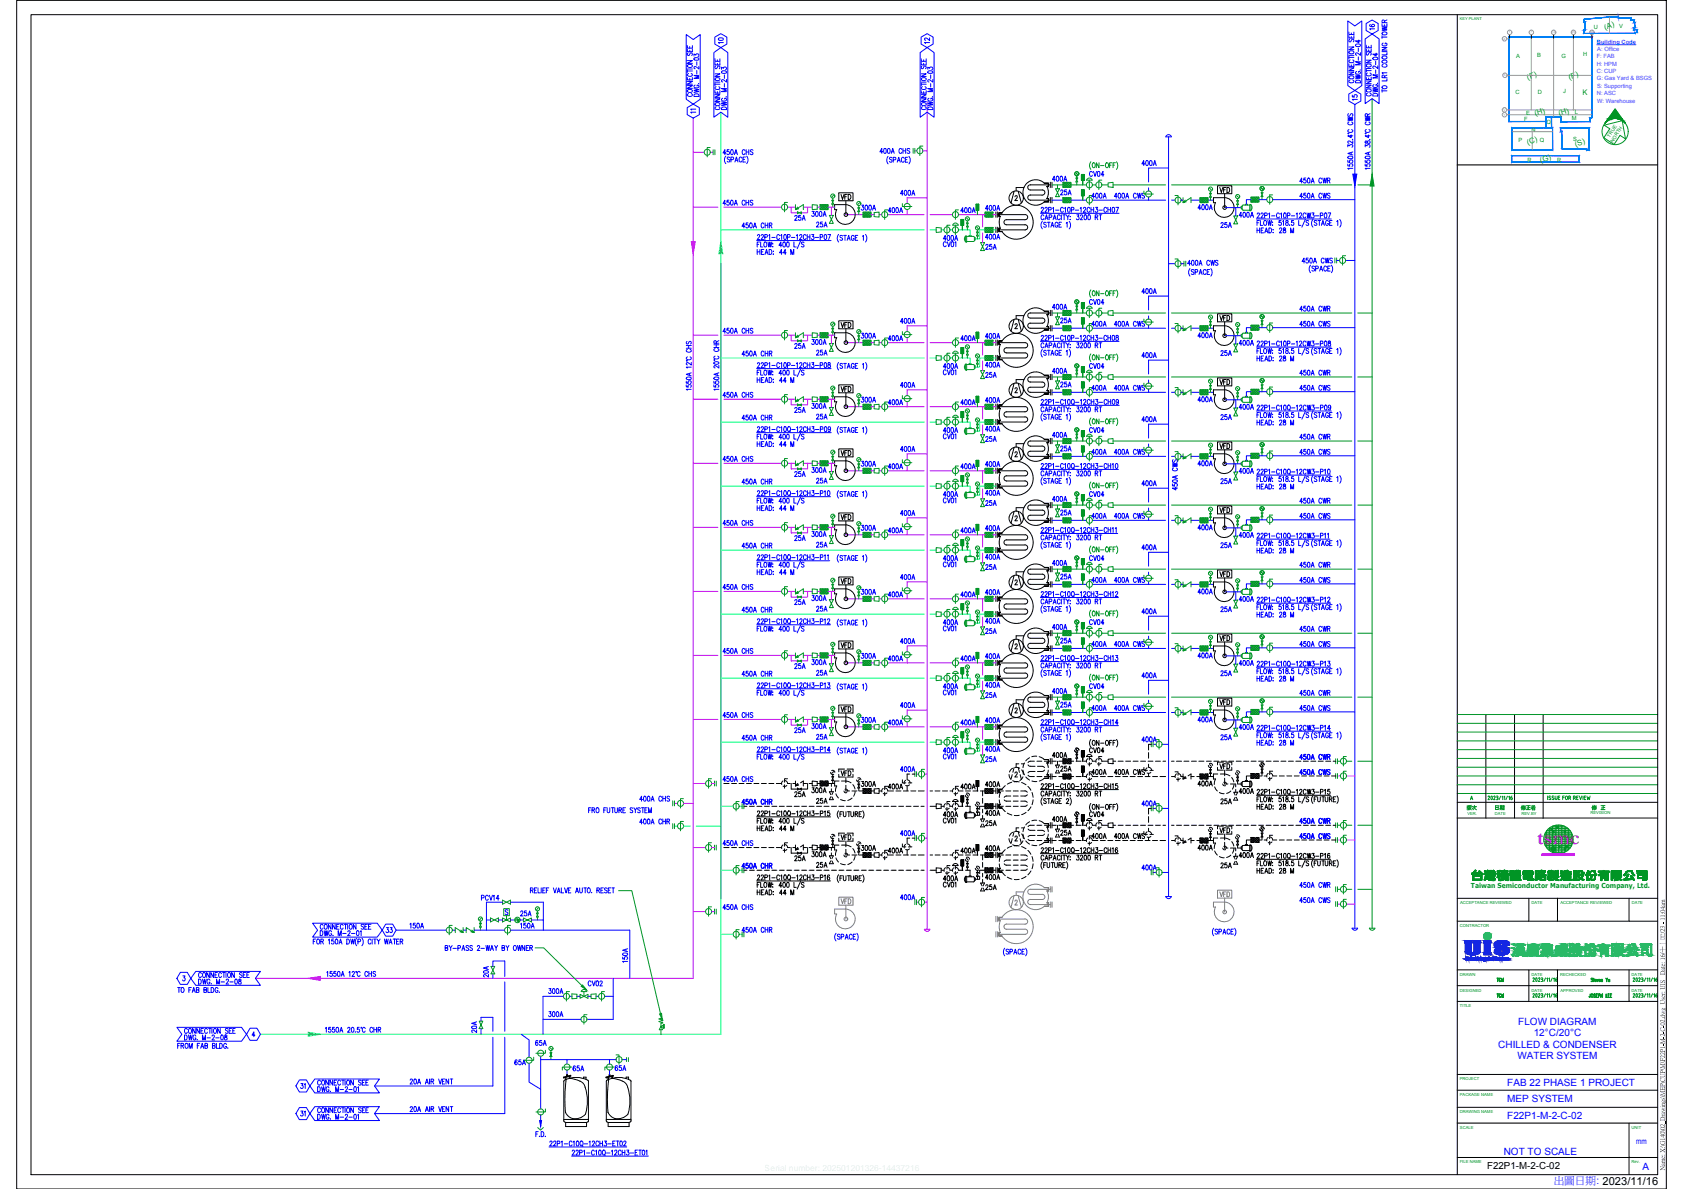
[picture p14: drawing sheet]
<svg xmlns="http://www.w3.org/2000/svg" width="841mm" height="594mm" viewBox="0 0 841 594" stroke-linecap="round" stroke-linejoin="round" font-family="sans-serif">
<defs><g id="words">
<text font-size="13.7" fill="#009525" x="728" y="407">版次</text>
<text font-size="11.9" fill="#009525" x="754" y="406">修正者</text>
<text font-size="10.2" fill="#ff003f" x="768" y="422">tsmc</text>
<g font-size="6.2" fill="#00f">
<text x="529" y="99">25A</text>
<text x="525" y="156">400A</text>
<text x="618" y="174">400A</text>
<text x="529" y="195">25A</text>
<text x="470" y="282">400A</text>
<text x="443" y="332">400A</text>
<text x="569" y="340">400A</text>
</g>
<g font-size="6.2" fill="#009525">
<text x="597" y="106">400A</text>
<text x="597" y="202">400A</text>
<text x="479" y="332">400A</text>
</g>
<g font-size="6.2">
<text x="608" y="258">VFD</text>
<text x="608" y="353">VFD</text>
<text x="491" y="409">400A</text>
</g>
<text font-size="6.2" fill="#808080" x="419" y="453">VFD</text>
<g font-size="5.7" fill="#00f">
<text x="688" y="16" transform="rotate(-90 688 16)">16</text>
<text x="362" y="23" transform="rotate(-90 362 23)">10</text>
<text x="465" y="23" transform="rotate(-90 465 23)">12</text>
<text x="681" y="43" transform="rotate(-90 681 43)">DWG. M-2-04</text>
<text x="350" y="49" transform="rotate(-90 350 49)">DWG. M-2-03</text>
<text x="679" y="52" transform="rotate(-90 679 52)">15</text>
<text x="689" y="49" transform="rotate(-90 689 49)">DWG. M-2-04</text>
<text x="364" y="56" transform="rotate(-90 364 56)">DWG. M-2-03</text>
<text x="467" y="56" transform="rotate(-90 467 56)">DWG. M-2-03</text>
<text x="439" y="78">400A CHS</text>
<text x="569" y="84">400A</text>
<text x="525" y="92">400A</text>
<text x="648" y="93">450A CWR</text>
<text x="449" y="99">400A</text>
<text x="544" y="100">400A</text>
<text x="556" y="100">400A CWS</text>
<text x="648" y="100">450A CWS</text>
<text x="360" y="104">450A CHS</text>
<text x="429" y="106">300A</text>
<text x="443" y="108">400A</text>
<text x="479" y="108">400A</text>
<text x="491" y="106">400A</text>
<text x="396" y="111">25A</text>
<text x="618" y="110">400A</text>
<text x="370" y="115">450A CHR</text>
<text x="407" y="115">25A</text>
<text x="609" y="115">25A</text>
<text x="470" y="121">400A</text>
<text x="491" y="121">400A</text>
<text x="491" y="126">25A</text>
<text x="649" y="133">450A CWS</text>
<text x="569" y="148">400A</text>
<text x="648" y="157">450A CWR</text>
<text x="360" y="168">450A CHS</text>
<text x="449" y="163">400A</text>
<text x="529" y="163">25A</text>
<text x="544" y="164">400A</text>
<text x="556" y="164">400A CWS</text>
<text x="648" y="164">450A CWS</text>
<text x="429" y="170">300A</text>
<text x="443" y="171">400A</text>
<text x="479" y="171">400A</text>
<text x="491" y="170">400A</text>
<text x="370" y="179">450A CHR</text>
<text x="396" y="175">25A</text>
<text x="407" y="179">25A</text>
<text x="569" y="180">400A</text>
<text x="609" y="179">25A</text>
<text x="470" y="185">400A</text>
<text x="491" y="185">400A</text>
<text x="491" y="190">25A</text>
<text x="525" y="188">400A</text>
<text x="648" y="189">450A CWR</text>
<text x="449" y="195">400A</text>
<text x="544" y="196">400A</text>
<text x="556" y="196">400A CWS</text>
<text x="648" y="196">450A CWS</text>
<text x="360" y="200">450A CHS</text>
<text x="429" y="202">300A</text>
<text x="443" y="204">400A</text>
<text x="479" y="204">400A</text>
<text x="491" y="202">400A</text>
<text x="396" y="207">25A</text>
<text x="618" y="206">400A</text>
<text x="370" y="211">450A CHR</text>
<text x="407" y="211">25A</text>
<text x="569" y="212">400A</text>
<text x="609" y="211">25A</text>
<text x="470" y="217">400A</text>
<text x="491" y="217">400A</text>
<text x="491" y="222">25A</text>
<text x="525" y="220">400A</text>
<text x="449" y="227">400A</text>
<text x="529" y="226">25A</text>
<text x="360" y="232">450A CHS</text>
<text x="544" y="228">400A</text>
<text x="556" y="228">400A CWS</text>
<text x="648" y="228">450A CWS</text>
<text x="396" y="239">25A</text>
<text x="429" y="234">300A</text>
<text x="443" y="235">400A</text>
<text x="479" y="235">400A</text>
<text x="491" y="234">400A</text>
<text x="618" y="238">400A</text>
<text x="370" y="243">450A CHR</text>
<text x="407" y="243">25A</text>
<text x="569" y="244">400A</text>
<text x="589" y="246" transform="rotate(-90 589 246)">450A CWS</text>
<text x="609" y="243">25A</text>
<text x="470" y="249">400A</text>
<text x="491" y="249">400A</text>
<text x="525" y="252">400A</text>
<text x="491" y="254">25A</text>
<text x="648" y="253">450A CWR</text>
<text x="360" y="264">450A CHS</text>
<text x="449" y="259">400A</text>
<text x="529" y="259">25A</text>
<text x="544" y="260">400A</text>
<text x="556" y="260">400A CWS</text>
<text x="648" y="260">450A CWS</text>
<text x="429" y="266">300A</text>
<text x="443" y="267">400A</text>
<text x="479" y="267">400A</text>
<text x="491" y="266">400A</text>
<text x="618" y="270">400A</text>
<text x="370" y="275">450A CHR</text>
<text x="396" y="271">25A</text>
<text x="407" y="274">25A</text>
<text x="569" y="276">400A</text>
<text x="609" y="275">25A</text>
<text x="491" y="281">400A</text>
<text x="491" y="286">25A</text>
<text x="525" y="284">400A</text>
<text x="648" y="285">450A CWR</text>
<text x="449" y="291">400A</text>
<text x="529" y="291">25A</text>
<text x="544" y="292">400A</text>
<text x="556" y="292">400A CWS</text>
<text x="648" y="292">450A CWS</text>
<text x="360" y="296">450A CHS</text>
<text x="429" y="298">300A</text>
<text x="443" y="300">400A</text>
<text x="479" y="300">400A</text>
<text x="491" y="298">400A</text>
<text x="396" y="303">25A</text>
<text x="618" y="302">400A</text>
<text x="407" y="307">25A</text>
<text x="569" y="308">400A</text>
<text x="609" y="307">25A</text>
<text x="470" y="313">400A</text>
<text x="491" y="313">400A</text>
<text x="491" y="318">25A</text>
<text x="525" y="316">400A</text>
<text x="648" y="317">450A CWR</text>
<text x="449" y="323">400A</text>
<text x="529" y="322">25A</text>
<text x="360" y="328">450A CHS</text>
<text x="544" y="324">400A</text>
<text x="556" y="324">400A CWS</text>
<text x="648" y="324">450A CWS</text>
<text x="396" y="335">25A</text>
<text x="429" y="330">300A</text>
<text x="491" y="330">400A</text>
<text x="618" y="334">400A</text>
<text x="370" y="339">450A CHR</text>
<text x="407" y="339">25A</text>
<text x="609" y="339">25A</text>
<text x="470" y="345">400A</text>
<text x="491" y="345">400A</text>
<text x="525" y="348">400A</text>
<text x="491" y="350">25A</text>
<text x="648" y="349">450A CWR</text>
<text x="360" y="360">450A CHS</text>
<text x="449" y="355">400A</text>
<text x="529" y="355">25A</text>
<text x="544" y="356">400A</text>
<text x="556" y="356">400A CWS</text>
<text x="648" y="356">450A CWS</text>
<text x="429" y="362">300A</text>
<text x="443" y="363">400A</text>
<text x="479" y="363">400A</text>
<text x="491" y="362">400A</text>
<text x="618" y="366">400A</text>
<text x="370" y="371">450A CHR</text>
<text x="396" y="367">25A</text>
<text x="407" y="371">25A</text>
<text x="569" y="372">400A</text>
<text x="609" y="371">25A</text>
<text x="470" y="377">400A</text>
<text x="491" y="377">400A</text>
<text x="491" y="382">25A</text>
<text x="648" y="381">450A CWR</text>
<text x="319" y="401">400A CHS</text>
<text x="370" y="403">450A CHR</text>
<text x="648" y="413">450A CWR</text>
<text x="370" y="435">450A CHR</text>
<text x="648" y="444">450A CWR</text>
<text x="360" y="456">450A CHS</text>
<text x="648" y="452">450A CWS</text>
<text x="259" y="459">25A</text>
<text x="192" y="467">33</text>
<text x="204" y="465">150A</text>
<text x="259" y="465">150A</text>
<text x="370" y="467">450A CHR</text>
<text x="221" y="476">BY-PASS 2-WAY BY OWNER</text>
<text x="315" y="482" transform="rotate(-90 315 482)">150A</text>
<text x="245" y="489" transform="rotate(-90 245 489)">20A</text>
<text x="98" y="493">DWG. M-2-08</text>
<text x="273" y="498">300A</text>
<text x="293" y="494">CV02</text>
<text x="273" y="509">300A</text>
<text x="91" y="521">DWG. M-2-08</text>
<text x="239" y="517" transform="rotate(-90 239 517)">20A</text>
<text x="266" y="524">65A</text>
<text x="256" y="533">65A</text>
<text x="285" y="536">65A</text>
<text x="306" y="536">65A</text>
<text x="149" y="545">31</text>
<text x="153" y="559" transform="rotate(-90 153 559)">31</text>
</g>
<g font-size="5.7" fill="#009525">
<text x="543" y="89">CV04</text>
<text x="592" y="134">400A CWS</text>
<text x="543" y="153">CV04</text>
<text x="597" y="170">400A</text>
<text x="543" y="185">CV04</text>
<text x="543" y="217">CV04</text>
<text x="597" y="234">400A</text>
<text x="543" y="249">CV04</text>
<text x="597" y="266">400A</text>
<text x="543" y="281">CV04</text>
<text x="597" y="298">400A</text>
<text x="543" y="313">CV04</text>
<text x="597" y="330">400A</text>
<text x="543" y="345">CV04</text>
<text x="597" y="362">400A</text>
<text x="746" y="406">日期</text>
<text x="569" y="436">400A</text>
<text x="449" y="451">400A</text>
</g>
<g font-size="5.7">
<text x="419" y="101">VFD</text>
<text x="608" y="97">VFD</text>
<text x="608" y="161">VFD</text>
<text x="419" y="165">VFD</text>
<text x="419" y="197">VFD</text>
<text x="608" y="193">VFD</text>
<text x="608" y="225">VFD</text>
<text x="419" y="229">VFD</text>
<text x="419" y="261">VFD</text>
<text x="419" y="293">VFD</text>
<text x="608" y="289">VFD</text>
<text x="608" y="321">VFD</text>
<text x="419" y="325">VFD</text>
<text x="419" y="357">VFD</text>
<text x="543" y="377">CV04</text>
<text x="525" y="380">400A</text>
<text x="419" y="389">VFD</text>
<text x="449" y="387">400A</text>
<text x="529" y="387">25A</text>
<text x="544" y="388">400A</text>
<text x="556" y="388">400A CWS</text>
<text x="608" y="385">VFD</text>
<text x="648" y="388">450A CWS</text>
<text x="360" y="392">450A CHS</text>
<text x="429" y="394">300A</text>
<text x="443" y="395">400A</text>
<text x="479" y="395">400A</text>
<text x="491" y="394">400A</text>
<text x="597" y="394">400A</text>
<text x="396" y="399">25A</text>
<text x="404" y="397">300A</text>
<text x="618" y="398">400A</text>
<text x="407" y="403">25A</text>
<text x="569" y="404">400A</text>
<text x="609" y="403">25A</text>
<text x="470" y="409">400A</text>
<text x="491" y="414">25A</text>
<text x="525" y="412">400A</text>
<text x="543" y="409">CV04</text>
<text x="449" y="419">400A</text>
<text x="529" y="418">25A</text>
<text x="608" y="417">VFD</text>
<text x="360" y="424">450A CHS</text>
<text x="419" y="421">VFD</text>
<text x="544" y="420">400A</text>
<text x="556" y="420">400A CWS</text>
<text x="597" y="426">400A</text>
<text x="648" y="420">450A CWS</text>
<text x="396" y="431">25A</text>
<text x="404" y="429">300A</text>
<text x="429" y="426">300A</text>
<text x="443" y="428">400A</text>
<text x="479" y="428">400A</text>
<text x="491" y="426">400A</text>
<text x="618" y="430">400A</text>
<text x="407" y="435">25A</text>
<text x="609" y="435">25A</text>
<text x="470" y="441">400A</text>
<text x="491" y="441">400A</text>
<text x="491" y="446">25A</text>
</g>
<g font-size="5.7" fill="#bf00ff">
<text x="404" y="109">300A</text>
<text x="404" y="173">300A</text>
<text x="404" y="205">300A</text>
<text x="404" y="237">300A</text>
<text x="404" y="269">300A</text>
<text x="404" y="301">300A</text>
<text x="404" y="333">300A</text>
<text x="404" y="365">300A</text>
</g>
<text font-size="5.7" fill="#808080" x="608" y="449">VFD</text>
<g font-size="5.3" fill="#00f">
<text x="344" y="58">11</text>
<text x="464" y="56" transform="rotate(-90 464 56)">CONNECTION SEE</text>
<text x="648" y="220">450A CWR</text>
<text x="776" y="592">出圖日期: 2023/11/16</text>
</g>
<g font-size="5" fill="#00f">
<text x="759" y="512">FLOW DIAGRAM</text>
<text x="766" y="518">12°C/20°C</text>
<text x="749" y="523">CHILLED &amp; CONDENSER</text>
<text x="758" y="529">WATER SYSTEM</text>
<text x="753" y="543">FAB 22 PHASE 1 PROJECT</text>
<text x="753" y="550">MEP SYSTEM</text>
<text x="753" y="559">F22P1-M-2-C-02</text>
<text x="751" y="577">NOT TO SCALE</text>
<text x="821" y="585">A</text>
</g>
<g font-size="4.9" fill="#009525">
<text x="747" y="492">TCM</text>
<text x="747" y="500">TCM</text>
</g>
<text font-size="4.9" x="743" y="584">F22P1-M-2-C-02</text>
<text font-size="4" fill="#009525" x="256" y="461">FM</text>
<text font-size="4" fill="#00f" x="818" y="572">mm</text>
<g font-size="3.8" fill="#009525">
<text x="802" y="15" transform="rotate(-18 802 15)">(A)</text>
<text x="764" y="40" transform="rotate(-18 764 40)">(F)</text>
<text x="784" y="40" transform="rotate(-18 784 40)">(F)</text>
<text x="791" y="47">K</text>
<text x="767" y="58" transform="rotate(-18 767 58)">(H)</text>
<text x="779" y="58" transform="rotate(-18 779 58)">(H)</text>
<text x="763" y="72" transform="rotate(-18 763 72)">(C)</text>
<text x="787" y="73" transform="rotate(-18 787 73)">(S)</text>
<text x="770" y="81" transform="rotate(-18 770 81)">(G)</text>
</g>
<text font-size="3.4" fill="#009525" x="735" y="444">Taiwan Semiconductor Manufacturing Company, Ltd.</text>
<g font-size="2.9" fill="#009525">
<text x="797" y="14">U</text>
<text x="809" y="14">V</text>
<text x="758" y="29">A</text>
<text x="768" y="28">B</text>
<text x="780" y="29">G</text>
<text x="791" y="28">H</text>
<text x="757" y="47">C</text>
<text x="769" y="47">D</text>
<text x="781" y="47">J</text>
<text x="763" y="57">E</text>
<text x="785" y="60">M</text>
<text x="787" y="57">L</text>
<text x="762" y="60">F</text>
<text x="765" y="66">N</text>
<text x="773" y="62">Q</text>
<text x="759" y="71">P</text>
<text x="770" y="71">Q</text>
<text x="786" y="70">S</text>
<text x="763" y="81">R</text>
<text x="778" y="81">R</text>
</g>
<g font-size="2.9" fill="#007fff">
<text x="798" y="22">Building Code</text>
<text x="798" y="29">F: FAB</text>
<text x="798" y="25">A: Office</text>
<text x="798" y="33">H: HPM</text>
<text x="798" y="37">C: CUP</text>
<text x="798" y="40">G: Gas Yard &amp; BSGS</text>
<text x="798" y="48">N: ASC</text>
<text x="798" y="44">S: Supporting</text>
<text x="798" y="51">W: Warehouse</text>
</g>
<g font-size="2.5" fill="#009525">
<text x="805" y="69" transform="rotate(-57 805 69)">TRUE</text>
<text x="806" y="71" transform="rotate(-57 806 71)">NORTH</text>
</g>
<g font-size="2.1" fill="#009525">
<text x="733" y="407">VER.</text>
<text x="747" y="407">DATE</text>
<text x="760" y="407">REV.BY</text>
<text x="795" y="407">REVISION</text>
<text x="730" y="452">ACCEPTANCE REVIEWED</text>
<text x="765" y="452">DATE</text>
<text x="780" y="452">ACCEPTANCE REVIEWED</text>
<text x="816" y="452">DATE</text>
<text x="730" y="463">CONTRACTOR</text>
<text x="729" y="488">DRAWN</text>
<text x="765" y="488">DATE</text>
<text x="780" y="488">RECHECKED</text>
<text x="815" y="488">DATE</text>
<text x="729" y="495">DESIGNED</text>
<text x="765" y="495">DATE</text>
<text x="780" y="495">APPROVED</text>
<text x="815" y="495">DATE</text>
<text x="730" y="503">TITLE</text>
<text x="729" y="540">PROJECT</text>
<text x="729" y="548">PACKAGE NAME</text>
<text x="729" y="556">DRAWING NAME</text>
<text x="730" y="564">SCALE</text>
<text x="815" y="564">UNIT</text>
<text x="729" y="581">FILE NAME</text>
<text x="815" y="581">Rev.</text>
</g>
<text font-size="2" fill="#009525" x="729" y="10">KEY PLANT</text>
<g font-size="1.6" fill="#989898">
<text x="754" y="17">1</text>
<text x="765" y="17">7</text>
<text x="775" y="17">14</text>
<text x="785" y="17">20</text>
<text x="795" y="17">26</text>
<text x="751" y="20">A</text>
<text x="752" y="38">K</text>
<text x="751" y="58">Y</text>
<text x="751" y="55">V</text>
</g>
</g></defs>
<!-- layer: 0-ANNO-TEXT -->
<g fill="none" stroke="#009525" stroke-width=".5">
<path d="M795 497l-1 1zM795 489h1h-1l1 1h-1h1zM796 489h1zM796 489v1zM797 497h-1l1 1h-1h1zM797 489l1 1h-1zM798 497v1zM798 497v1M798 489v1l1-1-1 1zM799 497v1v-1h1l-1 1M799 489l1 1h-1zM800 497v1z"/>
<path d="M800 497h1M800 498h1M800 489v1zM800 489l1 1zM801 497v1zM803 497v1zM803 490v-1v1l-1-1 1 1M804 497h.1M804 497v1M804 489v1zM805 497h.1M805 497v1"/>
<circle cx="796" cy="497" r=".7"/>
</g>
<!-- layer: M-CWTR-TEXT -->
<g fill="none" stroke="#00f" stroke-width=".5">
<path d="M674 59h2h-2l2 1h-2M674 57v1l2-1v1M682 59h3h-3l3 1h-3M683 58v-1h-1v1h3M685 57h-2M363 76h-2l1-1v2M363 78l-1 2 1 2M364 75h-1v1a.7 .7 0 0 1 1 0 .7 .7 0 0 1 0 1 .7 .7 0 0 1-1 0M365 79h-2l2 2h-2M365 80h1v-1l-1-1v3M367 77l1-2 1 2M367 76h1"/>
<path d="M371 79a.7 .7 0 0 0-1-1 .7 .7 0 0 0-1 1v1a.7 .7 0 0 0 1 1 .7 .7 0 0 0 1-1M371 80h1M372 75a.7 .7 0 0 0-1 0 .7 .7 0 0 0 0 1 .7 .7 0 0 0 0 1 .7 .7 0 0 0 1 0M373 78h-2v3h2M373 75v2M373 76h1M373 78l1 2-1 2M374 75v2M376 75h-1l1 1v1h-1M444 78l-1 2 1 2M446 79h-2l2 1v1h-2M446 80h2v-1h-2v2"/>
<path d="M452 79a.7 .7 0 0 0-1 0 .7 .7 0 0 0-1 1 .7 .7 0 0 0 1 1 .7 .7 0 0 0 1-1M454 79h-2v2h2M454 78l1 2-1 2M674 73v-1v1a1.1 1.1 0 0 1 2-1 1 1 0 0 1 0 2M674 67h.1M674 78a1.2 1.2 0 0 1 1 0 1.2 1.2 0 0 1 1 1 1.2 1.2 0 0 1-2 0 1.2 1.2 0 0 1 0-1zM674 65a.7 .7 0 0 0 0 1h1a.7 .7 0 0 0 1 0 .7 .7 0 0 0-1-1M674 61a.7 .7 0 0 0 0 1h1a.7 .7 0 0 0 1 0 .7 .7 0 0 0-1-1M675 67v2l-1-1h2M675 76v1M676 70h.1M676 76l-2 1h2"/>
<path d="M676 70v2l-2-2v1v1M682 73v-1l1 1a.7 .7 0 0 1 1-1 1 1 0 0 1 0 2M682 67h1zM682 78a1.2 1.2 0 0 1 2 0 1.2 1.2 0 0 1 1 1 1.2 1.2 0 0 1-2 1 1.2 1.2 0 0 1-1-2zM682 70v1h1a.8 .8 0 0 1 1-1 .8 .8 0 0 1 1 1 .8 .8 0 0 1-1 1zM683 65a.7 .7 0 0 0-1 1 .7 .7 0 0 0 1 0h1a.7 .7 0 0 0 1 0 .7 .7 0 0 0-1-1M683 61a.7 .7 0 0 0-1 1 .7 .7 0 0 0 1 0h1a.7 .7 0 0 0 1 0 .7 .7 0 0 0-1-1M684 67v2l-2-1h3M684 76v1M685 70h-1M685 76l-3 1h3M367 81l1-3 1 3"/>
<path d="M368 80h.1M448 81l1-2 1 2M449 80h1M674 82v1h1a.7 .7 0 0 1 0-1 .7 .7 0 0 1 1 0 .7 .7 0 0 1 0 1M674 80v1h1a.7 .7 0 0 1 0-1 .7 .7 0 0 1 1 0 .7 .7 0 0 1 0 1M676 84h-2v1M682 82v1h1a.7 .7 0 0 1 0-1 .7 .7 0 0 1 1 0 .7 .7 0 0 1 0 1M682 80v1h1a.7 .7 0 0 1 0-1 .7 .7 0 0 1 1 0 .7 .7 0 0 1 0 1M685 84h-3l1 1M379 118v-1a.7 .7 0 0 1 1 1 .7 .7 0 0 1-1 1l-1 1h2M380 118l1-1 1 1-2 2h2M382 119l1-1v-1h-1v3"/>
<path d="M384 118l1-1v3M386 119h1M390 118a.7 .7 0 0 0-1-1 .7 .7 0 0 0-1 1v1a.7 .7 0 0 0 1 1 .7 .7 0 0 0 1-1M390 118l1-1v3M392 117a1.1 1.1 0 0 1 1 1 1.1 1.1 0 0 1-1 2zM394 119l1-1v-1h-1v3M396 119h1M398 118v-1v3M400 118v-1l1 1-2 2h2M403 118a.7 .7 0 0 0-1-1 .7 .7 0 0 0-1 1v1a.7 .7 0 0 0 1 1 .7 .7 0 0 0 1-1M403 117v3M403 118h2"/>
<path d="M405 117v3M406 117h1l-1 1a.7 .7 0 0 1 1 1 1 1 0 0 1-2 0M407 119h2M410 119l1-1v-1h-1v3M412 117a1.1 1.1 0 0 1 1 1 1.1 1.1 0 0 1-1 2zM414 117h1l-1 3M419 117l-1 2 1 2M421 118h-1l1 2h-1M422 118h1M422 118v2M424 119h1M427 118a.7 .7 0 0 0-1 0 .7 .7 0 0 0-1 1 .7 .7 0 0 0 1 1 .7 .7 0 0 0 1-1h-1"/>
<path d="M427 119h1M429 118h-2v2h2M431 118v2M433 117v2v2M520 107h39M520 104a.7 .7 0 0 1 1 0 .7 .7 0 0 1 0 1l-1 1h2M521 111l-1 1 1 2M522 108a.7 .7 0 0 0-1-1 .7 .7 0 0 0-1 1v1a.7 .7 0 0 0 1 1 .7 .7 0 0 0 1-1M522 110l1-3 1 3M522 104h1l-1 2h1M522 109h1M523 111h-1l1 2h-1"/>
<path d="M523 111h2M524 105h1v-1h-1v2M524 111v3M524 109h1l1-1-2-1v3M525 114l1-3 1 3M525 113h1M526 104v2M526 110l1-3 1 3M527 109h.1M527 105h2M529 112a.7 .7 0 0 0-1-1 .7 .7 0 0 0-1 1v1a.7 .7 0 0 0 1 1 .7 .7 0 0 0 1-1h-1M529 112h1"/>
<path d="M530 108a.7 .7 0 0 0-1-1 .7 .7 0 0 0-1 1v1a.7 .7 0 0 0 1 1 .7 .7 0 0 0 1-1M530 107v3M530 111h-1v3h1M531 107h1M531 104a.7 .7 0 0 0-1 0 .7 .7 0 0 0 0 1 .7 .7 0 0 0 0 1 .7 .7 0 0 0 1-1M532 107v3M532 104v2M533 107l1 2v-2M533 112v-1v3M534 109v1M534 111l1 1-1 2M535 108h.1"/>
<path d="M535 110h.1M535 105h1v-1h-1v2M537 105h2M538 107h1v1a.7 .7 0 0 1 0 1 .7 .7 0 0 1-1 0M540 104v2M540 108v-1a.7 .7 0 0 1 1 1 .7 .7 0 0 1 0 1l-1 1h1M541 104h1h1l-2 2h2M542 107a1.1 1.1 0 0 1 1 2 1.1 1.1 0 0 1-1 1zM544 107a1.1 1.1 0 0 1 1 2 1.1 1.1 0 0 1-1 1zM545 104a.7 .7 0 0 0-1 0 .7 .7 0 0 0-1 1 .7 .7 0 0 0 1 1 .7 .7 0 0 0 1-1M545 104v2M545 105h2"/>
<path d="M547 104v2M547 109l1-1v-1h-1v3M547 104h2l-1 1a.7 .7 0 0 1 1 1 1 1 0 0 1-2 0M548 109l1 1M549 105h2M549 107h2M550 107v3M553 104a.7 .7 0 0 0-1 0 .7 .7 0 0 0 0 1 .7 .7 0 0 0 0 1 .7 .7 0 0 0 1-1M554 104v2M554 105h1M555 104v2M556 104a1.1 1.1 0 0 1 1 1 1.1 1.1 0 0 1-1 1z"/>
<path d="M558 104h1l-1 2M628 109h37M628 114v2M628 115h1M628 107l1-1v1l-1 2h1M629 110h-1v3M629 114v2M630 110v3h1M630 107l1-1v1l-1 2h1M630 115h1M631 114h-1v2h1M632 108l1-1-1-1v3"/>
<path d="M632 116l1-2 1 2M632 116h1M634 110v3v-3l1 3v-3M634 107v-1v3M634 114a1.2 1.2 0 0 1 1 1 1.2 1.2 0 0 1-1 1zM635 108h2M636 111h.1M636 112h.1M636 116h.1M636 115h.1M639 107a.7 .7 0 0 0-1-1 .7 .7 0 0 0 0 1v1a.7 .7 0 0 0 0 1 .7 .7 0 0 0 1-1M639 114h1h1l-2 2h2"/>
<path d="M640 107v-1v3M640 110h-1v1a.7 .7 0 0 1 1 0 .7 .7 0 0 1 0 1 .7 .7 0 0 1-1 0M641 111v-1v3M641 114v1a.9 .9 0 0 1 1 0 .9 .9 0 0 1 0 1 .8 .8 0 0 1-1 0 .8 .8 0 0 1 1-1v-1zM642 107a1.1 1.1 0 0 1 1 1 1.1 1.1 0 0 1-1 1zM643 110v1a.8 .8 0 0 1 1 0 1.1 1.1 0 0 1-1 2 .8 .8 0 0 1-1-1l2-1zM643 108l2-1h-1l-1-1v3M644 112h1M645 116v-2l1 2v-2v2M645 108h2M646 110h-1v1a.7 .7 0 0 1 1 0 .7 .7 0 0 1 0 1 .7 .7 0 0 1-1 0M648 107v-1v3"/>
<path d="M649 110v3h1M649 107l1-1v1l-1 2h2M652 110l-1 3M653 107a.7 .7 0 0 0-1-1 .7 .7 0 0 0-1 1v1a.7 .7 0 0 0 1 1 .7 .7 0 0 0 1-1M653 106l1 3v-3l1 3v-3M654 111h-1l1 1h-1M656 106h1l-1 1a.7 .7 0 0 1 1 1 1 1 0 0 1-2 0M656 110l-1 1 1 2M657 108h2M658 111h-1l1 1h-1M659 110h1M659 110v3"/>
<path d="M660 108l1-1-1-1v3M660 113l1-3 1 3M661 112h1M662 107a1.1 1.1 0 0 1 1 1 1.1 1.1 0 0 1-1 1zM664 106h1l-1 3M664 111a.7 .7 0 0 0-1-1 .7 .7 0 0 0-1 1v1a.7 .7 0 0 0 1 1 .7 .7 0 0 0 1-1h-1M664 111h1M666 110h-2v3h2M668 111v-1v3M670 110v1v2M378 120h37M378 125v2"/>
<path d="M378 126h2M378 122h1M380 121h-2v2M380 125v2M380 121v2h1M380 126h1M382 125h-2v2h2M382 127l1-2 1 2M383 126h.1M384 121v2l1-2v2l1-2M384 125a1.3 1.3 0 0 1 2 1 1.3 1.3 0 0 1-2 1zM386 122h.1"/>
<path d="M386 123h.1M386 125h.1M386 127h.1M391 123h-2l1-2v2M391 126h-1l1-1v2M391 121a1.1 1.1 0 0 1 2 1 1.1 1.1 0 0 1-2 1zM393 126h-2l1-1v2M393 121a1.1 1.1 0 0 1 1 1 1.1 1.1 0 0 1-1 1zM395 127v-2l1 2 1-2v2M397 121v2h1M400 120l-2 4M402 121a.7 .7 0 0 0-1 0 .7 .7 0 0 0 0 1 .7 .7 0 0 1 1 1 .7 .7 0 0 1-1 0h-1"/>
<path d="M423 120l1-2 1 2M595 134l-1 2 1 2M597 135h-2l1 1a.7 .7 0 0 1 1 1 .7 .7 0 0 1-1 0h-1M597 136h1v-1h-1v2M599 137l1-2 1 2M599 136h1M603 135a.7 .7 0 0 0-1 0 .7 .7 0 0 0-1 1 .7 .7 0 0 0 1 1 .7 .7 0 0 0 1 0M603 136h1M604 135h-1v2h1M605 134l1 2-1 2M655 132l-1 2 1 2M657 133h-1v1l1 1h-1"/>
<path d="M657 134h2v-1h-2v2M659 135l1-2 1 2M663 134a.7 .7 0 0 0-1-1 .7 .7 0 0 0 0 1 .7 .7 0 0 0 0 1 .7 .7 0 0 0 1 0M665 133h-2v2h2M665 132l1 2-1 2M343 174h2M343 173h2M343 171v1h1l1-1v1M344 178a.7 .7 0 0 0-1 1 .7 .7 0 0 0 1 1h1a.7 .7 0 0 0 0-1 .7 .7 0 0 0 0-1M344 175a.7 .7 0 0 0-1 0 .7 .7 0 0 0 1 1h1a.7 .7 0 0 0 0-1M344 173v1M357 174h2"/>
<path d="M357 172h2M357 180h.1M357 178a.7 .7 0 0 0 0 1 .7 .7 0 0 0 1 0 .7 .7 0 0 0 1 0 .7 .7 0 0 0 0-1M357 174a.7 .7 0 0 0 0 1 .7 .7 0 0 0 1 1 .7 .7 0 0 0 1-1 .7 .7 0 0 0 0-1M358 172v-2h-1v2h2M358 172v2M359 170l-1 1M520 171h39M520 168a.7 .7 0 0 1 1 0 .7 .7 0 0 1 0 1l-1 1h2M521 175l-1 1 1 2M522 172a.7 .7 0 0 0-1-1 .7 .7 0 0 0-1 1v1a.7 .7 0 0 0 1 1 .7 .7 0 0 0 1-1M522 174l1-3 1 3"/>
<path d="M522 168h1l-1 2h1M522 173h1M523 175h-1v1l1 1h-1M523 175h2M524 169h1v-1h-1v2M524 175v3M524 173l1-1h1l-2-1v3M525 178l1-3 1 3M525 177h1M526 168v2M526 174l1-3 1 3M527 173h.1"/>
<path d="M527 169h2M529 176a.7 .7 0 0 0-1-1 .7 .7 0 0 0-1 1v1a.7 .7 0 0 0 1 1 .7 .7 0 0 0 1-1h-1M529 176h1M530 172a.7 .7 0 0 0-1-1 .7 .7 0 0 0-1 1v1a.7 .7 0 0 0 1 1 .7 .7 0 0 0 1-1M530 171v3M530 175h-1v3h1M531 171h1M531 168a.7 .7 0 0 0-1 0 .7 .7 0 0 0 0 1 .7 .7 0 0 0 0 1 .7 .7 0 0 0 1-1M532 171v3M532 168v2M533 171l1 1v-1M533 176v-1v3"/>
<path d="M534 172v2M534 168a1.1 1.1 0 0 1 1 1 1.1 1.1 0 0 1-1 1zM534 175l1 1-1 2M535 174h.1M535 172h.1M535 169h1v-1h-1v2M537 169h2M538 171h1v1a.7 .7 0 0 1 0 1 .7 .7 0 0 1-1 0M540 168v2M540 172v-1a.7 .7 0 0 1 1 1 .7 .7 0 0 1 0 1l-1 1h1M541 168h1h1l-2 2h2M542 171a1.1 1.1 0 0 1 1 2 1.1 1.1 0 0 1-1 1z"/>
<path d="M544 171a1.1 1.1 0 0 1 1 2 1.1 1.1 0 0 1-1 1zM545 168a.7 .7 0 0 0-1 0 .7 .7 0 0 0-1 1 .7 .7 0 0 0 1 1 .7 .7 0 0 0 1-1M545 168v2M545 169h2M547 168v2M547 172h1v-1h-1v3M547 168h2l-1 1a.7 .7 0 0 1 1 1 1 1 0 0 1-2 0M548 172l1 2M549 169h2M549 171h2M550 171v3M553 168a.7 .7 0 0 0-1 0 .7 .7 0 0 0 0 1 .7 .7 0 0 0 0 1 .7 .7 0 0 0 1-1"/>
<path d="M554 169h1M554 168v2M555 168v2M556 168a1.1 1.1 0 0 1 1 1 1.1 1.1 0 0 1-1 1zM558 168a.9 .9 0 0 1 1 1 .9 .9 0 0 1-1 1 1.1 1.1 0 0 1 0-1 1.1 1.1 0 0 1 1-1zM628 173h37M628 178v2M628 179h1M628 171l1-1v1l-1 2h1M629 174h-1v3M629 178v2M630 174v3h1"/>
<path d="M630 171l1-1v1l-1 2h1M630 179h1M631 178h-1v2h1M632 172h1v-1l-1-1v3M632 180h1M634 174v3v-3l1 3v-3M634 171v-1v3M634 178a1.3 1.3 0 0 1 1 1 1.3 1.3 0 0 1-1 1zM635 172h2M636 175h.1M636 176h.1M636 179h.1"/>
<path d="M639 171a.7 .7 0 0 0-1-1 .7 .7 0 0 0 0 1v1a.7 .7 0 0 0 0 1 .7 .7 0 0 0 1-1M639 178h1h1l-2 2h2M640 171v-1v3M640 174h-1v1a.8 .8 0 0 1 1 0 .8 .8 0 0 1 0 1 .8 .8 0 0 1-1 0M641 175v-1v3M641 178v1a1 1 0 0 1 2 0 .9 .9 0 0 1-1 1 1.1 1.1 0 0 1-1-1 1.1 1.1 0 0 1 1-1zM642 171a1.1 1.1 0 0 1 1 1 1.1 1.1 0 0 1-1 1zM643 174v1a.8 .8 0 0 1 1 0 1.1 1.1 0 0 1-1 2 .8 .8 0 0 1-1-1l2-1zM643 172h1v-1l-1-1v3M644 176l1 1M645 172h2M646 174h-1v1a.7 .7 0 0 1 1 0 .7 .7 0 0 1 0 1 .7 .7 0 0 1-1 0"/>
<path d="M648 171v-1v3M649 174v3h1M649 171l1-1v1l-1 2h2M652 174l-1 3M653 171a.7 .7 0 0 0-1-1 .7 .7 0 0 0-1 1v1a.7 .7 0 0 0 1 1 .7 .7 0 0 0 1-1M653 170l1 3v-3l1 3v-3M654 175h-1l1 1v1l-1-1M656 170h1l-1 1a.7 .7 0 0 1 1 1 1 1 0 0 1-2 0M656 174l-1 1 1 2M657 172h2M658 175h-1l1 1v1l-1-1M659 174h1"/>
<path d="M659 174v3M660 172h1v-1l-1-1v3M660 177l1-3 1 3M661 176h1M662 171a1.1 1.1 0 0 1 1 1 1.1 1.1 0 0 1-1 1zM664 171a.9 .9 0 0 1 1 1 .9 .9 0 0 1-1 1 1.1 1.1 0 0 1 0-1 1.1 1.1 0 0 1 1-1zM664 175a.7 .7 0 0 0-1-1 .7 .7 0 0 0-1 1v1a.7 .7 0 0 0 1 1 .7 .7 0 0 0 1-1h-1M664 175h1M666 174h-2v3h2M668 175v-1v3M670 174v1v2M343 192v1h1a.7 .7 0 0 1 0-1 .7 .7 0 0 1 1 0 .7 .7 0 0 1 0 1"/>
<path d="M343 190v1h1a.7 .7 0 0 1 0-1 .7 .7 0 0 1 1 1 .7 .7 0 0 1 0 1M343 180h.1M343 189a1.2 1.2 0 0 1 1-1 1.2 1.2 0 0 1 1 1 1.2 1.2 0 0 1-1 1 1.2 1.2 0 0 1-1-1zM345 187v1M345 195h-2M345 186l-2 1 2 1M345 183h-2v1M345 181v1l-1-1a.7 .7 0 0 0-1 0 .7 .7 0 0 0 0 1h1M357 192v1h1a.7 .7 0 0 1 0-1 .7 .7 0 0 1 1 0 .7 .7 0 0 1 0 1M357 190v1h1a.7 .7 0 0 1 0-1 .7 .7 0 0 1 1 1 .7 .7 0 0 1 0 1M358 187v1M359 195h-2"/>
<path d="M359 186l-2 1 2 1M359 183v1l-2-1v1M378 184h37M378 189v2M378 190h2M378 186h1M379 182v-1l1 1-2 2h2M380 185h-2v2M380 189v2M380 185v2h1M380 182l1-1 1 1-2 2h2M380 190h1"/>
<path d="M382 189h-2v2h2M382 183l1-1v-1h-1v3M382 191l1-2 1 2M383 190h.1M384 185v2l1-2v2l1-2M384 182l1-1v3M384 189a1.3 1.3 0 0 1 2 1 1.3 1.3 0 0 1-2 1zM386 183h1M386 186h.1M386 187h.1M386 189h.1M386 191h.1"/>
<path d="M390 182a.7 .7 0 0 0-1-1 .7 .7 0 0 0-1 1v1a.7 .7 0 0 0 1 1 .7 .7 0 0 0 1-1M390 182l1-1v3M391 187h-2l1-2v2M391 190h-1l1-1v2M391 185a1.1 1.1 0 0 1 2 1 1.1 1.1 0 0 1-2 1zM393 190h-2l1-1v2M393 185a1.1 1.1 0 0 1 1 1 1.1 1.1 0 0 1-1 1zM394 183l1-1v-1h-1v3M395 191v-2l1 2 1-2v2M396 183h1M397 185v2h1M398 182v-1v3"/>
<path d="M400 182v-1l1 1-2 2h2M400 184l-2 4M402 185h-2l1 1a.7 .7 0 0 1 1 1 1 1 0 0 1-2 0M403 182a.7 .7 0 0 0-1-1 .7 .7 0 0 0-1 1v1a.7 .7 0 0 0 1 1 .7 .7 0 0 0 1-1M403 181v3M403 182h2M405 181v3M406 181h1l-1 1a.7 .7 0 0 1 1 1 1 1 0 0 1-2 0M407 183h2M410 183l1-1v-1h-1v3M412 181a1.1 1.1 0 0 1 1 1 1.1 1.1 0 0 1-1 2zM414 181v1a.8 .8 0 0 1 1 1 .8 .8 0 0 1 0 1 .8 .8 0 0 1-1-1l1-1z"/>
<path d="M419 181l-1 2 1 2M421 182h-1l1 2h-1M422 182h1M422 182v2M423 184l1-2 1 2M424 183h1M427 182a.7 .7 0 0 0-1 0 .7 .7 0 0 0-1 1 .7 .7 0 0 0 1 1 .7 .7 0 0 0 1-1h-1M427 183h1M429 182h-2v2h2M431 182v2M433 181v2v2M473 185a.7 .7 0 0 0-1 0 .7 .7 0 0 0-1 1 .7 .7 0 0 0 1 1 .7 .7 0 0 0 1 0"/>
<path d="M473 185l1 2 1-2M476 185a1.1 1.1 0 0 1 1 1 1.1 1.1 0 0 1-1 1zM477 185h1v2M534 200a1.1 1.1 0 0 1 1 1 1.1 1.1 0 0 1-1 1zM545 200v2M547 200v2M548 200h1l-1 1a.7 .7 0 0 1 1 1 1 1 0 0 1-2 0M554 200v2M555 200v2M556 200a1.1 1.1 0 0 1 1 1 1.1 1.1 0 0 1-1 1zM632 180l1-2 1 2M636 180h.1"/>
<path d="M645 180v-2l1 2v-2v2M378 216h37M378 218h1M379 214v-1a.7 .7 0 0 1 1 1 .7 .7 0 0 1-1 0l-1 2h2M380 217h-2v2M380 217v2h1M380 214l1-1 1 1-2 2h2M382 214h1v-1h-1v3M384 217v2l1-2v2l1-2M384 214l1-1v3M386 215h1M386 218h.1"/>
<path d="M386 219h.1M390 214a.7 .7 0 0 0-1-1 .7 .7 0 0 0-1 1v1a.7 .7 0 0 0 1 1 .7 .7 0 0 0 1-1M390 214l1-1v3M391 219h-2l1-2v2M391 217a1.1 1.1 0 0 1 2 1 1.1 1.1 0 0 1-2 1zM393 217a1.1 1.1 0 0 1 1 1 1.1 1.1 0 0 1-1 1zM394 215l1 1M396 215h1M397 217v2h1M398 214l1-1v3M400 214v-1a.7 .7 0 0 1 1 1l-1 2h1M400 216l-2 4"/>
<path d="M402 217h-2l1 1a.7 .7 0 0 1 1 1 .7 .7 0 0 1-1 0h-1M403 214a.7 .7 0 0 0-1-1 .7 .7 0 0 0-1 1v1a.7 .7 0 0 0 1 1 .7 .7 0 0 0 1-1M403 213v3M403 214h2M405 213v3M406 213h1l-1 1a.7 .7 0 0 1 1 1 .7 .7 0 0 1-1 0M407 215h2M410 214h1v-1h-1v3M412 213a1.1 1.1 0 0 1 1 1 1.1 1.1 0 0 1-1 2zM415 214v1a.7 .7 0 0 1-1-1 .7 .7 0 0 1 1-1 1.3 1.3 0 0 1 0 2 1.3 1.3 0 0 1-1 1v-1M419 213l-1 2 1 2M421 214h-1l1 1v1h-1"/>
<path d="M422 214h1M422 214v2M423 216l1-2 1 2M424 215h1M427 214a.7 .7 0 0 0-1 0 .7 .7 0 0 0-1 1 .7 .7 0 0 0 1 1 .7 .7 0 0 0 1-1h-1M427 215h1M429 214h-2v2h2M431 214v2M433 213v2v2M520 203h39M520 200h1l-1 2h2M521 207l-1 1 1 2"/>
<path d="M522 204a.7 .7 0 0 0-1-1 .7 .7 0 0 0-1 1v1a.7 .7 0 0 0 1 1 .7 .7 0 0 0 1-1M522 206l1-3 1 3M522 200h1l-1 2h1M522 205h1M523 207h-1v1l1 1h-1M523 207h2M524 201h1v-1h-1v2M524 207v3M524 205l1-1h1l-2-1v3M525 210l1-3 1 3M525 209h1M526 200v2"/>
<path d="M526 206l1-3 1 3M527 205h.1M527 201h2M529 208a.7 .7 0 0 0-1-1 .7 .7 0 0 0-1 1v1a.7 .7 0 0 0 1 1 .7 .7 0 0 0 1-1h-1M529 208h1M530 204a.7 .7 0 0 0-1-1 .7 .7 0 0 0-1 1v1a.7 .7 0 0 0 1 1 .7 .7 0 0 0 1-1M530 203v3M530 207h-1v3h1M531 203h1M531 200a.7 .7 0 0 0-1 0 .7 .7 0 0 0 0 1 .7 .7 0 0 0 0 1 .7 .7 0 0 0 1-1M532 203v3M532 200v2"/>
<path d="M533 203l1 1v-1M533 207v3M534 204v2M534 207l1 1-1 2M535 204h.1M535 206h.1M536 202h1M537 201h2M538 203h1v1a.7 .7 0 0 1 0 1 .7 .7 0 0 1-1 0M540 204v-1l1 1-1 2h1M540 200v2M541 200h1h1l-2 2h2"/>
<path d="M542 203a1.1 1.1 0 0 1 1 2 1.1 1.1 0 0 1-1 1zM544 203a1.1 1.1 0 0 1 1 2 1.1 1.1 0 0 1-1 1zM545 200a.7 .7 0 0 0-1 0 .7 .7 0 0 0-1 1 .7 .7 0 0 0 1 1 .7 .7 0 0 0 1-1M545 201h2M547 204h1v-1h-1v3M548 204l1 2M549 203h2M549 201h2M550 203v3M553 200a.7 .7 0 0 0-1 0 .7 .7 0 0 0 0 1 .7 .7 0 0 0 0 1 .7 .7 0 0 0 1-1M554 201h1M559 200a.7 .7 0 0 1-1 1 .6 .6 0 0 1 0-1 1.2 1.2 0 0 1 1 1 1.2 1.2 0 0 1-1 1"/>
<path d="M628 205h37M628 210v2M628 211h1M628 203l1-1v1l-1 2h1M629 206h-1v3M629 210v2M630 206v3h1M630 203l1-1v1l-1 2h1M630 211h1M631 210h-1v2h1M632 204h1v-1l-1-1v3M632 212l1-2 1 2"/>
<path d="M632 212h1M634 206v3v-3l1 3v-3M634 203v-1v3M634 210a1.3 1.3 0 0 1 1 1 1.3 1.3 0 0 1-1 1zM635 204h2M636 207h.1M636 208h.1M636 211h.1M636 212h.1M639 203a.7 .7 0 0 0-1-1 .7 .7 0 0 0 0 1v1a.7 .7 0 0 0 0 1 .7 .7 0 0 0 1-1M639 210h1h1l-2 2h2M640 203v-1v3"/>
<path d="M640 206h-1v1a.8 .8 0 0 1 1 0 .8 .8 0 0 1 0 1 .8 .8 0 0 1-1 0M641 207v-1v3M641 210v1a1 1 0 0 1 2 0 .9 .9 0 0 1-1 1 1.1 1.1 0 0 1-1-1 1.1 1.1 0 0 1 1-1zM642 203a1.1 1.1 0 0 1 1 1 1.1 1.1 0 0 1-1 1zM643 206v1a.9 .9 0 0 1 1 1 .9 .9 0 0 1-1 1 1.1 1.1 0 0 1 0-2 1.1 1.1 0 0 1 1 0zM644 204l1 1M644 208l1 1M645 212v-2l1 2v-2v2M645 204h2M646 206h-1v1a.7 .7 0 0 1 1 0 .7 .7 0 0 1 0 1 .7 .7 0 0 1-1 0M648 203v-1v3M649 206v3h1"/>
<path d="M649 203l1-1 1 1-2 2h2M652 206l-1 3M653 203a.7 .7 0 0 0-1-1 .7 .7 0 0 0-1 1v1a.7 .7 0 0 0 1 1 .7 .7 0 0 0 1-1M653 202l1 3v-3l1 3v-3M654 206h-1l1 2v1l-1-1M656 202h1l-1 1a.7 .7 0 0 1 1 1 1 1 0 0 1-2 0M656 206l-1 1 1 2M657 204h2M658 206h-1l1 2a.7 .7 0 0 1 0 1 .7 .7 0 0 1-1-1M659 206h1M659 206v3M660 204h1v-1l-1-1v3"/>
<path d="M660 209l1-3 1 3M661 208h1M662 203a1.1 1.1 0 0 1 1 1 1.1 1.1 0 0 1-1 1zM664 207a.7 .7 0 0 0-1-1 .7 .7 0 0 0-1 1v1a.7 .7 0 0 0 1 1 .7 .7 0 0 0 1-1h-1M664 207h1M665 203v1a.7 .7 0 0 1-1-1 .7 .7 0 0 1 1 0v2h-1M666 206h-2v3h2M668 207v-1v3M670 206v1v2M378 221v2M378 222h2M380 221v2"/>
<path d="M380 222h1M382 221h-2v2h2M382 223l1-2 1 2M383 222h.1M384 221a1.2 1.2 0 0 1 2 1 1.2 1.2 0 0 1-2 1zM386 221h.1M386 223h.1M391 222h-1l1-1v2M393 222h-2l1-1v2M395 223v-2l1 2 1-2v2M520 235h39M520 232h1l-1 2h2"/>
<path d="M521 239l-1 1 1 2M522 236a.7 .7 0 0 0-1-1 .7 .7 0 0 0-1 1v1a.7 .7 0 0 0 1 1 .7 .7 0 0 0 1-1M522 238l1-3 1 3M522 232h1l-1 2h1M522 237h1M523 239h-1l1 2h-1M523 239h2M524 233h1v-1h-1v2M524 239v3M524 237l1-1h1l-2-1v3M526 232v2M526 238l1-3 1 3"/>
<path d="M527 237h.1M527 233h2M529 240a.7 .7 0 0 0-1-1 .7 .7 0 0 0-1 1v1a.7 .7 0 0 0 1 1 .7 .7 0 0 0 1-1h-1M530 236a.7 .7 0 0 0-1-1 .7 .7 0 0 0-1 1v1a.7 .7 0 0 0 1 1 .7 .7 0 0 0 1-1M530 235v3M530 239h-1v3h1M531 235h1M531 232a.7 .7 0 0 0-1 0 .7 .7 0 0 0 0 1 .7 .7 0 0 0 0 1 .7 .7 0 0 0 1-1M532 235v3M532 232v2M533 235l1 1v-1M533 239v3"/>
<path d="M534 236v2M534 239l1 1-1 2M535 236h.1M535 238h.1M536 234h1M537 233h2M538 235h1v1a.7 .7 0 0 1 0 1 .7 .7 0 0 1-1 0M540 236v-1l1 1-1 2h1M540 232v2M541 232h1h1l-2 2h2M542 235a1.1 1.1 0 0 1 1 2 1.1 1.1 0 0 1-1 1zM544 235a1.1 1.1 0 0 1 1 2 1.1 1.1 0 0 1-1 1z"/>
<path d="M545 232a.7 .7 0 0 0-1 0 .7 .7 0 0 0-1 1 .7 .7 0 0 0 1 1 .7 .7 0 0 0 1-1M545 232v2M545 233h2M547 232v2M547 236h1v-1h-1v3M548 232h1l-1 1a.7 .7 0 0 1 1 1 1 1 0 0 1-2 0M548 236l1 2M549 235h2M549 233h2M550 235v3M553 232a.7 .7 0 0 0-1 0 .7 .7 0 0 0 0 1 .7 .7 0 0 0 0 1 .7 .7 0 0 0 1-1M554 232v2"/>
<path d="M554 233h1M555 232v2M556 232v2M558 232a1.1 1.1 0 0 1 1 1 1.1 1.1 0 0 1-1 1zM628 237h37M628 235l1-1v1l-1 2h1M629 238h-1v3M630 238v3h1M630 235l1-1v1l-1 2h1M632 236h1v-1l-1-1v3M634 238v3v-3l1 3v-3M634 235v-1v3"/>
<path d="M635 236h2M636 239h.1M639 235a.7 .7 0 0 0-1-1 .7 .7 0 0 0 0 1v1a.7 .7 0 0 0 0 1 .7 .7 0 0 0 1-1M640 235v-1v3M640 238h-1v1a.8 .8 0 0 1 1 0 .8 .8 0 0 1 0 1 .8 .8 0 0 1-1 0M641 239v-1v3M642 235a1.1 1.1 0 0 1 1 1 1.1 1.1 0 0 1-1 1zM643 238v1a.8 .8 0 0 1 1 0 .8 .8 0 0 1-1 1 .8 .8 0 0 1-1 0l2-1zM644 236l1 1M645 236h2M646 238h-1v1a.7 .7 0 0 1 1 0 .7 .7 0 0 1 0 1 .7 .7 0 0 1-1 0M648 235v-1v3"/>
<path d="M649 238v3h1M649 235l1-1 1 1-2 2h2M652 238l-1 3M653 235a.7 .7 0 0 0-1-1 .7 .7 0 0 0-1 1v1a.7 .7 0 0 0 1 1 .7 .7 0 0 0 1-1M653 234l1 3v-3l1 3v-3M654 238h-1l1 2v1l-1-1M656 234h1l-1 1a.7 .7 0 0 1 1 1 1 1 0 0 1-2 0M656 238l-1 1 1 2M657 236h2M658 238h-1l1 2h-1M659 238h1M659 238v3"/>
<path d="M660 236h1v-1l-1-1v3M661 240h1M662 235v-1v3M664 235a1.1 1.1 0 0 1 1 1 1.1 1.1 0 0 1-1 1zM664 239a.7 .7 0 0 0-1-1 .7 .7 0 0 0-1 1v1a.7 .7 0 0 0 1 1 .7 .7 0 0 0 1-1h-1M664 239h1M666 238h-2v3h2M668 239v-1v3M670 238v1v2M378 248h37M378 253v2M378 254h2"/>
<path d="M378 250h1M379 246v-1a.7 .7 0 0 1 1 1 .7 .7 0 0 1-1 0l-1 2h2M380 249h-2v2M380 253v2M380 249v2h1M380 246l1-1 1 1-2 2h2M380 254h1M382 253h-2v2h2M382 246h1v-1h-1v3M382 255l1-2 1 2M383 254h.1M384 249v2l1-2v2l1-2"/>
<path d="M384 246l1-1v3M384 253a1.2 1.2 0 0 1 2 1 1.2 1.2 0 0 1-2 1zM386 247h1M386 250h.1M386 251h.1M386 255h.1M386 253h.1M390 246a.7 .7 0 0 0-1-1 .7 .7 0 0 0-1 1v1a.7 .7 0 0 0 1 1 .7 .7 0 0 0 1-1M390 246l1-1v3M391 251h-2l1-2v2M391 254h-1l1-1v2M391 249a1.1 1.1 0 0 1 2 1 1.1 1.1 0 0 1-2 1z"/>
<path d="M392 245a1.1 1.1 0 0 1 1 1 1.1 1.1 0 0 1-1 2zM393 254h-2l1-1v2M393 249a1.1 1.1 0 0 1 1 1 1.1 1.1 0 0 1-1 1zM394 247l1 1M395 255v-2l1 2 1-2v2M396 247h1M397 249v2h1M398 246l1-1v3M400 246v-1a.7 .7 0 0 1 1 1l-1 2h1M400 248l-2 4M402 249h-2l1 1a.7 .7 0 0 1 1 1 .7 .7 0 0 1-1 0h-1M403 246a.7 .7 0 0 0-1-1 .7 .7 0 0 0-1 1v1a.7 .7 0 0 0 1 1 .7 .7 0 0 0 1-1"/>
<path d="M403 245v3M403 246h2M405 245v3M406 245h1l-1 1a.7 .7 0 0 1 1 1 .7 .7 0 0 1-1 0M407 247h2M410 246h1v-1h-1v3M412 246v-1v3M414 245a1.1 1.1 0 0 1 1 1 1.1 1.1 0 0 1-1 2zM419 245l-1 2 1 2M421 246h-1l1 1v1h-1M422 246h1M422 246v2"/>
<path d="M423 248l1-2 1 2M424 247h1M427 246a.7 .7 0 0 0-1 0 .7 .7 0 0 0-1 1 .7 .7 0 0 0 1 1 .7 .7 0 0 0 1-1h-1M427 247h1M429 246h-2v2h2M431 246v2M433 245v2v2M525 242l1-3 1 3M525 241h1M529 240h1M628 242v2M628 243h1"/>
<path d="M629 242v2M630 243h1M631 242h-1v2h1M632 244l1-2 1 2M632 244h1M634 242a1.2 1.2 0 0 1 1 1 1.2 1.2 0 0 1-1 1zM636 240h.1M636 243h.1M636 244h.1M639 242h1h1l-2 2h2M641 242v1a.9 .9 0 0 1 1 0 .9 .9 0 0 1 0 1 .8 .8 0 0 1-1 0 .8 .8 0 0 1 1-1v-1zM644 240l1 1"/>
<path d="M645 244v-2l1 2v-2v2M660 241l1-3 1 3M379 278v-1a.7 .7 0 0 1 1 1 .7 .7 0 0 1-1 0l-1 2h2M380 278l1-1 1 1-2 2h2M382 278h1v-1h-1v3M384 278l1-1v3M386 279h1M390 278a.7 .7 0 0 0-1-1 .7 .7 0 0 0-1 1v1a.7 .7 0 0 0 1 1 .7 .7 0 0 0 1-1M390 278l1-1v3M392 277a1.1 1.1 0 0 1 1 1 1.1 1.1 0 0 1-1 2zM394 279l1 1M396 279h1"/>
<path d="M398 278l1-1v3M400 278v-1a.7 .7 0 0 1 1 1l-1 2h1M403 278a.7 .7 0 0 0-1-1 .7 .7 0 0 0-1 1v1a.7 .7 0 0 0 1 1 .7 .7 0 0 0 1-1M403 277v3M403 278h2M405 277v3M406 277h1l-1 1a.7 .7 0 0 1 1 1 .7 .7 0 0 1-1 0M407 279h2M410 278h1v-1h-1v3M412 278v-1v3M413 278l1-1v3M419 277l-1 2 1 2"/>
<path d="M421 278h-1l1 2h-1M422 278h1M422 278v2M424 279h1M427 278a.7 .7 0 0 0-1 0 .7 .7 0 0 0-1 1 .7 .7 0 0 0 1 1 .7 .7 0 0 0 1-1h-1M427 279h1M429 278h-2v2h2M431 278v2M433 277v2v2M520 267h39M520 264a.7 .7 0 0 1 1 0 .7 .7 0 0 1 0 1l-1 1h2M521 271l-1 1 1 2"/>
<path d="M522 268a.7 .7 0 0 0-1-1 .7 .7 0 0 0-1 1v1a.7 .7 0 0 0 1 1 .7 .7 0 0 0 1-1M522 270l1-3 1 3M522 264h1l-1 2h1M522 269h1M523 271h-1l1 2h-1M523 271h2M524 265h1v-1h-1v2M524 271v2M524 269l1-1h1l-2-1v3M525 273l1-2 1 2M525 273h1M526 264v2"/>
<path d="M526 270l1-3 1 3M527 269h.1M527 265h2M529 272a.7 .7 0 0 0-1-1 .7 .7 0 0 0-1 1v1a.7 .7 0 0 0 1 1 .7 .7 0 0 0 1-1h-1M529 272h1M530 268a.7 .7 0 0 0-1-1 .7 .7 0 0 0-1 1v1a.7 .7 0 0 0 1 1 .7 .7 0 0 0 1-1M530 267v3M530 271h-1v2h1M531 267h1M531 264a.7 .7 0 0 0-1 0 .7 .7 0 0 0 0 1 .7 .7 0 0 0 0 1 .7 .7 0 0 0 1-1M532 267v3M532 264v2"/>
<path d="M533 267l1 1v-1M533 271v2M534 268v2M534 271l1 1-1 2M535 268h.1M535 270h.1M536 266h1M537 265h2M538 267h1v1a.7 .7 0 0 1 0 1 .7 .7 0 0 1-1 0M540 268v-1l1 1-1 2h1M540 264v2M541 264h1a.7 .7 0 0 1 1 0 .7 .7 0 0 1-1 1l-1 1h2"/>
<path d="M542 267a1.1 1.1 0 0 1 1 2 1.1 1.1 0 0 1-1 1zM544 267a1.1 1.1 0 0 1 1 2 1.1 1.1 0 0 1-1 1zM545 264a.7 .7 0 0 0-1 0 .7 .7 0 0 0-1 1 .7 .7 0 0 0 1 1 .7 .7 0 0 0 1-1M545 264v2M545 265h2M547 264v2M547 268h1h1l-2-1v3M548 264h1l-1 1a.7 .7 0 0 1 1 1 1 1 0 0 1-2 0M548 268l1 2M549 267h2M549 265h2M550 267v3"/>
<path d="M553 264a.7 .7 0 0 0-1 0 .7 .7 0 0 0 0 1 .7 .7 0 0 0 0 1 .7 .7 0 0 0 1-1M554 264v2M554 265h1M555 264v2M556 264v2M557 264h1v2M628 269h37M628 274v2M628 275h1M628 267l1-1v1l-1 2h1M629 270h-1v3M629 274v2"/>
<path d="M630 270v3h1M630 267l1-1v1l-1 2h1M630 275h1M631 274h-1v2h1M632 268l1-1-1-1v3M632 276l1-2 1 2M632 276h1M634 270v3v-3l1 3v-3M634 267v-1v3M634 274a1.2 1.2 0 0 1 1 1 1.2 1.2 0 0 1-1 1zM635 268h2M636 272h.1"/>
<path d="M636 271h.1M636 275h.1M636 276h.1M639 267a.7 .7 0 0 0-1-1 .7 .7 0 0 0 0 1v1a.7 .7 0 0 0 0 1 .7 .7 0 0 0 1-1M639 274h1h1l-2 2h2M640 267v-1v3M640 270h-1v1a.7 .7 0 0 1 1 0 .7 .7 0 0 1 0 1 .7 .7 0 0 1-1 0M641 271v-1v3M641 274v1a.9 .9 0 0 1 1 0 .9 .9 0 0 1 0 1 .8 .8 0 0 1-1 0 .8 .8 0 0 1 1-1v-1zM642 267a1.1 1.1 0 0 1 1 1 1.1 1.1 0 0 1-1 1zM643 270v1a.8 .8 0 0 1 1 0 1.1 1.1 0 0 1-1 2 .8 .8 0 0 1-1-1l2-1v-1zM644 268l1 1"/>
<path d="M644 272h1M645 276v-2l1 2v-2v2M645 268h2M646 270h-1v1a.7 .7 0 0 1 1 0 .7 .7 0 0 1 0 1 .7 .7 0 0 1-1 0M648 267v-1v3M649 270v3h1M649 267l1-1 1 1-2 2h2M652 270l-1 3M653 267a.7 .7 0 0 0-1-1 .7 .7 0 0 0-1 1v1a.7 .7 0 0 0 1 1 .7 .7 0 0 0 1-1M653 266l1 3v-3l1 3v-3M654 270h-1l1 2h-1M656 266h1l-1 1a.7 .7 0 0 1 1 1 1 1 0 0 1-2 0"/>
<path d="M656 270l-1 1 1 2M657 268h2M658 270h-1l1 2h-1M659 270h1M659 270v3M660 268l1-1-1-1v3M660 273l1-3 1 3M661 272h1M662 267v-1v3M663 267l1-1v3M664 271a.7 .7 0 0 0-1-1 .7 .7 0 0 0-1 1v1a.7 .7 0 0 0 1 1 .7 .7 0 0 0 1-1h-1M664 271h1"/>
<path d="M666 270h-2v3h2M668 271v-1v3M670 270v1v2M378 280h37M378 285v2M378 286h2M378 282h1M380 281h-2v2M380 285v2M380 281v2h1M380 286h1M382 285h-2v2h2"/>
<path d="M382 287l1-2 1 2M383 286h.1M384 281v2l1-2v2l1-2M384 285a1.3 1.3 0 0 1 2 1 1.3 1.3 0 0 1-2 1zM386 282h.1M386 283h.1M386 285h.1M386 287h.1M391 283h-2l1-2v2M391 286h-1l1-1v2M391 281a1.1 1.1 0 0 1 2 1 1.1 1.1 0 0 1-2 1zM393 286h-2l1-1v2"/>
<path d="M393 281a1.1 1.1 0 0 1 1 1 1.1 1.1 0 0 1-1 1zM395 287v-2l1 2 1-2v2M397 281v2h1M400 280l-2 4M402 281a.7 .7 0 0 0-1 0 .7 .7 0 0 0 0 1 .7 .7 0 0 1 1 1 .7 .7 0 0 1-1 0h-1M423 280l1-2 1 2M520 299h39M520 296a.7 .7 0 0 1 1 0 .7 .7 0 0 1 0 1l-1 1h2M522 300a.7 .7 0 0 0-1-1 .7 .7 0 0 0-1 1v1a.7 .7 0 0 0 1 1 .7 .7 0 0 0 1-1M522 296h1l-1 2h1M524 297h1v-1h-1v2M526 296v2"/>
<path d="M527 297h2M530 300a.7 .7 0 0 0-1-1 .7 .7 0 0 0-1 1v1a.7 .7 0 0 0 1 1 .7 .7 0 0 0 1-1M530 299v3M531 299h1M531 296a.7 .7 0 0 0-1 0 .7 .7 0 0 0 0 1 .7 .7 0 0 0 0 1 .7 .7 0 0 0 1-1M532 299v3M532 296v2M533 299l1 1v-1M536 298h1M537 297h2M538 299h1v1a.7 .7 0 0 1 0 1 .7 .7 0 0 1-1 0M540 300v-1a.7 .7 0 0 1 1 1 .7 .7 0 0 1 0 1l-1 1h1"/>
<path d="M540 296v2M541 296h1a.7 .7 0 0 1 1 0 .7 .7 0 0 1-1 1l-1 1h2M542 299a1.1 1.1 0 0 1 1 2 1.1 1.1 0 0 1-1 1zM544 299a1.1 1.1 0 0 1 1 2 1.1 1.1 0 0 1-1 1zM545 296a.7 .7 0 0 0-1 0 .7 .7 0 0 0-1 1 .7 .7 0 0 0 1 1 .7 .7 0 0 0 1-1M545 296v2M545 297h2M547 296v2M548 296h1l-1 1a.7 .7 0 0 1 1 1 1 1 0 0 1-2 0M549 299h2M549 297h2M550 299v3"/>
<path d="M553 296a.7 .7 0 0 0-1 0 .7 .7 0 0 0 0 1 .7 .7 0 0 0 0 1 .7 .7 0 0 0 1-1M554 297h1M554 296v2M555 296v2M556 296v2M557 296h1h1l-2 2h2M628 299l1-1v1l-1 2h1M630 299l1-1v1l-1 2h1M632 300l1-1-1-1v3M634 299v-1v3M635 300h2M639 299a.7 .7 0 0 0-1-1 .7 .7 0 0 0 0 1v1a.7 .7 0 0 0 0 1 .7 .7 0 0 0 1-1"/>
<path d="M640 299v-1v3M642 299a1.1 1.1 0 0 1 1 1 1.1 1.1 0 0 1-1 1zM645 300h2M648 299v-1v3M649 299l1-1 1 1-2 2h2M653 299a.7 .7 0 0 0-1-1 .7 .7 0 0 0-1 1v1a.7 .7 0 0 0 1 1 .7 .7 0 0 0 1-1M653 298l1 3v-3l1 3v-3M656 298h1l-1 1a.7 .7 0 0 1 1 1 1 1 0 0 1-2 0M657 300h2M660 300l1-1-1-1v3M662 299v-1v3M663 299l1-1 1 1-2 2h2"/>
<path d="M372 305h-1l1-2v3M374 303h-1v1a.7 .7 0 0 1 1 0 1 1 0 0 1 0 2 .7 .7 0 0 1-1-1M375 304a1.1 1.1 0 0 1 1 1 1.1 1.1 0 0 1-1 1zM376 306l1-3 1 3M377 305h1M378 312h37M378 314h1M379 310v-1l1 1-2 2h2M380 313h-2v2M380 313v2h1M380 310l1-1 1 1-2 2h2M382 304a.7 .7 0 0 0-1-1 .7 .7 0 0 0-1 1v1a.7 .7 0 0 0 1 1 .7 .7 0 0 0 1-1"/>
<path d="M382 310h1v-1h-1v3M382 305h2M382 303v3M384 303v3M384 313v2l1-2v2l1-2M384 310l1-1v3M384 305l2-1-2-1v3M385 305l1 1M386 311h1M386 314h.1M386 315h.1M390 310a.7 .7 0 0 0-1-1 .7 .7 0 0 0-1 1v1a.7 .7 0 0 0 1 1 .7 .7 0 0 0 1-1"/>
<path d="M390 310l1-1v3M391 315h-2l1-2v2M391 313a1.1 1.1 0 0 1 2 1 1.1 1.1 0 0 1-2 1zM392 309a1.1 1.1 0 0 1 1 1 1.1 1.1 0 0 1-1 2zM393 313a1.1 1.1 0 0 1 1 1 1.1 1.1 0 0 1-1 1zM394 311l1 1M396 311h1M397 313v2h1M398 310l1-1v3M400 310v-1l1 1-1 2h1M400 312l-2 4M402 313h-2l1 1a.7 .7 0 0 1 1 1 1 1 0 0 1-2 0"/>
<path d="M403 310a.7 .7 0 0 0-1-1 .7 .7 0 0 0-1 1v1a.7 .7 0 0 0 1 1 .7 .7 0 0 0 1-1M403 309v3M403 310h2M405 309v3M406 309h1l-1 1a.7 .7 0 0 1 1 1 .7 .7 0 0 1-1 0M407 311h2M410 310h1v-1h-1v3M412 310v-1v3M414 310v-1l1 1-2 2h2M419 309l-1 2 1 2M421 310h-1v1l1 1h-1M422 310h1"/>
<path d="M422 310v2M423 312l1-2 1 2M424 311h1M427 310a.7 .7 0 0 0-1 0 .7 .7 0 0 0-1 1 .7 .7 0 0 0 1 1 .7 .7 0 0 0 1-1h-1M427 311h1M429 310h-2v2h2M431 310v2M433 309v2v2M521 303l-1 1 1 2M522 302l1-3 1 3M522 301h1M523 303h-1v1l1 1h-1"/>
<path d="M523 303h2M524 303v2M524 301l2-1-2-1v3M525 305l1-2 1 2M525 305h1M526 302l1-3 1 3M527 301h.1M529 304a.7 .7 0 0 0-1-1 .7 .7 0 0 0-1 1v1a.7 .7 0 0 0 1 1 .7 .7 0 0 0 1-1h-1M529 304h1M530 303h-1v2h1M533 304v-1v2M534 300v2"/>
<path d="M534 303l1 1-1 2M535 302h.1M535 300h.1M547 300h1v-1h-1v3M548 300l1 2M628 301h37M628 306v2M628 307h1M629 302h-1v3M629 306v2M630 302v3h1M630 307h1"/>
<path d="M631 306h-1v2h1M632 308l1-2 1 2M632 308h1M634 302v3v-3l1 3v-3M634 306a1.3 1.3 0 0 1 1 1 1.3 1.3 0 0 1-1 1zM636 303h.1M636 304h.1M636 308h.1M636 307h.1M639 306h1l1 1-2 1h2M640 302h-1v1a.7 .7 0 0 1 1 0 .7 .7 0 0 1 0 1 .7 .7 0 0 1-1 0M641 303v-1v3"/>
<path d="M641 306v1a.9 .9 0 0 1 1 0 .9 .9 0 0 1 0 1 .8 .8 0 0 1-1 0 .8 .8 0 0 1 1-1v-1zM643 302v1a.8 .8 0 0 1 1 0 .8 .8 0 0 1-1 1 .8 .8 0 0 1-1 0l2-1zM644 300l1 1M644 304h1M645 308v-2l1 2v-2v2M646 302h-1v1a.7 .7 0 0 1 1 0 .7 .7 0 0 1 0 1 .7 .7 0 0 1-1 0M649 302v3h1M652 302l-1 3M654 302h-1l1 2-1 1v-1M656 302l-1 1 1 2M658 302h-1l1 2v1l-1-1M659 302h1"/>
<path d="M659 302v3M660 305l1-3 1 3M661 304h1M664 303a.7 .7 0 0 0-1-1 .7 .7 0 0 0-1 1v1a.7 .7 0 0 0 1 1 .7 .7 0 0 0 1-1h-1M664 303h1M666 302h-2v3h2M668 303v-1v3M670 302v1v2M520 331h39M520 328a.7 .7 0 0 1 1 0 .7 .7 0 0 1 0 1l-1 1h2M521 335l-1 1 1 2M522 332a.7 .7 0 0 0-1-1 .7 .7 0 0 0-1 1v1a.7 .7 0 0 0 1 1 .7 .7 0 0 0 1-1"/>
<path d="M522 334l1-3 1 3M522 328h1l-1 2h1M522 333h1M523 335h-1v1l1 1h-1M523 335h2M524 329h1v-1h-1v2M524 335v2M524 333l2-1-2-1v3M525 337l1-2 1 2M525 337h1M526 328v2M526 334l1-3 1 3"/>
<path d="M527 333h.1M527 329h2M529 336a.7 .7 0 0 0-1-1 .7 .7 0 0 0-1 1v1a.7 .7 0 0 0 1 1 .7 .7 0 0 0 1-1h-1M529 336h1M530 332a.7 .7 0 0 0-1-1 .7 .7 0 0 0-1 1v1a.7 .7 0 0 0 1 1 .7 .7 0 0 0 1-1M530 331v3M530 335h-1v2h1M531 331h1M531 328a.7 .7 0 0 0-1 0 .7 .7 0 0 0 0 1 .7 .7 0 0 0 0 1 .7 .7 0 0 0 1-1M532 331v3M532 328v2M533 331l1 1v-1"/>
<path d="M533 336v-1v2M534 332v2M534 328a1.1 1.1 0 0 1 1 1 1.1 1.1 0 0 1-1 1zM534 335l1 1-1 2M535 332h.1M535 334h.1M536 330h1M537 329h2M538 331h1v1a.7 .7 0 0 1 0 1 .7 .7 0 0 1-1 0M540 332v-1a.7 .7 0 0 1 1 1 .7 .7 0 0 1 0 1l-1 1h1M540 328v2M541 328h1a.7 .7 0 0 1 1 0 .7 .7 0 0 1-1 1l-1 1h2"/>
<path d="M542 331a1.1 1.1 0 0 1 1 2 1.1 1.1 0 0 1-1 1zM544 331a1.1 1.1 0 0 1 1 2 1.1 1.1 0 0 1-1 1zM545 328a.7 .7 0 0 0-1 0 .7 .7 0 0 0-1 1 .7 .7 0 0 0 1 1 .7 .7 0 0 0 1-1M545 328v2M545 329h2M547 328v2M547 332h1v-1h-1v3M548 328h1l-1 1a.7 .7 0 0 1 1 1 1 1 0 0 1-2 0M548 332l1 2M549 331h2M549 329h2M550 331v3"/>
<path d="M553 328a.7 .7 0 0 0-1 0 .7 .7 0 0 0 0 1 .7 .7 0 0 0 0 1 .7 .7 0 0 0 1-1M554 328v2M554 329h1M555 328v2M556 328v2M557 328h2l-1 1a.7 .7 0 0 1 1 1 1 1 0 0 1-2 0M628 333h37M628 338v2M628 339h1M628 331l1-1v1l-1 2h1M629 334h-1v3M629 338v2"/>
<path d="M630 334v3h1M630 331l1-1v1l-1 2h1M630 339h1M631 338h-1v2h1M632 332h1v-1l-1-1v3M632 339h1M634 334v3v-3l1 3v-3M634 331v-1v3M634 338a1.3 1.3 0 0 1 1 1 1.3 1.3 0 0 1-1 1zM635 332h2M636 335h.1M636 336h.1"/>
<path d="M636 339h.1M639 331a.7 .7 0 0 0-1-1 .7 .7 0 0 0 0 1v1a.7 .7 0 0 0 0 1 .7 .7 0 0 0 1-1M639 338h1h1l-2 2h2M640 331v-1v3M640 334h-1v1a.8 .8 0 0 1 1 0 .8 .8 0 0 1 0 1 .8 .8 0 0 1-1 0M641 335v-1v3M641 338v1a1 1 0 0 1 2 0 .9 .9 0 0 1-1 1 1.1 1.1 0 0 1-1-1 1.1 1.1 0 0 1 1-1zM642 331a1.1 1.1 0 0 1 1 1 1.1 1.1 0 0 1-1 1zM643 334v1a.8 .8 0 0 1 1 0 .8 .8 0 0 1-1 1 .8 .8 0 0 1-1 0l2-1zM644 332l1 1M644 336h1M645 332h2"/>
<path d="M646 334h-1v1a.7 .7 0 0 1 1 0 .7 .7 0 0 1 0 1 .7 .7 0 0 1-1 0M648 331v-1v3M649 334v3h1M649 331l1-1 1 1-2 2h2M652 334l-1 3M653 331a.7 .7 0 0 0-1-1 .7 .7 0 0 0-1 1v1a.7 .7 0 0 0 1 1 .7 .7 0 0 0 1-1M653 330l1 3v-3l1 3v-3M654 334h-1l1 2-1 1v-1M656 330h1l-1 1a.7 .7 0 0 1 1 1 1 1 0 0 1-2 0M656 334l-1 1 1 2M657 332h2M658 334h-1l1 2v1l-1-1"/>
<path d="M659 334h1M659 334v3M660 332h1v-1l-1-1v3M660 337l1-3 1 3M661 336h1M662 331v-1v3M664 330h1l-1 1a.7 .7 0 0 1 1 1 1 1 0 0 1-2 0M664 335a.7 .7 0 0 0-1-1 .7 .7 0 0 0-1 1v1a.7 .7 0 0 0 1 1 .7 .7 0 0 0 1-1h-1M664 335h1M666 334h-2v3h2M668 335v-1v3M670 334v1v2"/>
<path d="M378 344h37M378 346h1M379 342v-1l1 1-2 2h2M380 345h-2v2M380 345v2h1M380 342l1-1 1 1-2 2h2M382 342h1v-1h-1v3M384 345v2l1-2v2l1-2M384 342l1-1v3M386 343h1M386 346h.1M386 347h.1"/>
<path d="M390 342a.7 .7 0 0 0-1-1 .7 .7 0 0 0-1 1v1a.7 .7 0 0 0 1 1 .7 .7 0 0 0 1-1M390 342l1-1v3M391 347h-2l1-2v2M391 345a1.1 1.1 0 0 1 2 1 1.1 1.1 0 0 1-2 1zM393 345a1.1 1.1 0 0 1 1 1 1.1 1.1 0 0 1-1 1zM394 343l1 1M396 343h1M397 345v2h1M398 342l1-1v3M400 342v-1l1 1-1 2h1M400 344l-2 4M402 345h-2l1 1a.7 .7 0 0 1 1 1 1 1 0 0 1-2 0"/>
<path d="M403 342a.7 .7 0 0 0-1-1 .7 .7 0 0 0-1 1v1a.7 .7 0 0 0 1 1 .7 .7 0 0 0 1-1M403 341v3M403 342h2M405 341v3M406 341h1l-1 1a.7 .7 0 0 1 1 1 .7 .7 0 0 1-1 0M407 343h2M410 342h1v-1h-1v3M412 342v-1v3M414 341h1l-1 1a.7 .7 0 0 1 1 1 1 1 0 0 1-2 0M419 341l-1 2 1 2M421 342h-1l1 1v1h-1M422 342h1"/>
<path d="M422 342v2M423 344l1-2 1 2M424 343h1M427 342a.7 .7 0 0 0-1 0 .7 .7 0 0 0-1 1 .7 .7 0 0 0 1 1 .7 .7 0 0 0 1-1h-1M427 343h1M429 342h-2v2h2M431 342v2M433 341v2v2M534 360a1.1 1.1 0 0 1 1 1 1.1 1.1 0 0 1-1 1zM545 360v2M547 360v2M548 360h1h-1a1.1 1.1 0 0 1 1 2 1 1 0 0 1-2 0"/>
<path d="M554 360v2M555 360v2M632 340l1-2 1 2M636 340h.1M645 340v-2l1 2v-2v2M378 376h37M378 378h1M379 374v-1l1 1-2 2h2M380 377h-2v2M380 377v2h1M380 374l1-1 1 1-2 2h2M382 374h1v-1h-1v3"/>
<path d="M384 377v2l1-2v2l1-2M384 374l1-1v3M386 375h1M386 379h.1M386 378h.1M390 374a.7 .7 0 0 0-1-1 .7 .7 0 0 0-1 1v1a.7 .7 0 0 0 1 1 .7 .7 0 0 0 1-1M390 374l1-1v3M391 379h-2l1-2v2M391 377a1.1 1.1 0 0 1 2 1 1.1 1.1 0 0 1-2 1zM393 377a1.1 1.1 0 0 1 1 1 1.1 1.1 0 0 1-1 1zM394 375l1 1M396 375h1"/>
<path d="M397 377v2h1M398 374l1-1v3M400 374v-1l1 1-1 2h1M400 376l-2 4M402 377h-2l2 1a.7 .7 0 0 1-1 1 .7 .7 0 0 1-1 0M403 374a.7 .7 0 0 0-1-1 .7 .7 0 0 0-1 1v1a.7 .7 0 0 0 1 1 .7 .7 0 0 0 1-1M403 373v3M403 374h2M405 373v3M406 373h1l-1 1a.7 .7 0 0 1 1 1 .7 .7 0 0 1-1 0M407 375h2M410 374h1v-1h-1v3"/>
<path d="M412 374v-1v3M415 375h-2l1-2v3M419 373l-1 2 1 2M421 374h-1l1 1v1h-1M422 374h1M422 374v2M423 376l1-2 1 2M424 375h1M427 374a.7 .7 0 0 0-1 0 .7 .7 0 0 0-1 1 .7 .7 0 0 0 1 1 .7 .7 0 0 0 1-1h-1M427 375h1M429 374h-2v2h2M431 374v2"/>
<path d="M433 373v2v2M520 363h39M520 360h1l-1 2h2M521 367l-1 1 1 2M522 364a.7 .7 0 0 0-1-1 .7 .7 0 0 0-1 1v1a.7 .7 0 0 0 1 1 .7 .7 0 0 0 1-1M522 366l1-3 1 3M522 360h1l-1 2h1M522 365h1M523 367h-1v1l1 1h-1M523 367h2M524 361h1v-1h-1v2M524 367v2"/>
<path d="M524 365l1-1h1l-2-1v3M525 369l1-2 1 2M525 369h1M526 360v2M526 366l1-3 1 3M527 365h.1M527 361h2M529 368a.7 .7 0 0 0-1-1 .7 .7 0 0 0-1 1v1a.7 .7 0 0 0 1 1 .7 .7 0 0 0 1-1h-1M529 368h1M530 364a.7 .7 0 0 0-1-1 .7 .7 0 0 0-1 1v1a.7 .7 0 0 0 1 1 .7 .7 0 0 0 1-1M530 363v3M530 367h-1v2h1"/>
<path d="M531 363h1M531 360a.7 .7 0 0 0-1 0v1a.7 .7 0 0 0 0 1 .7 .7 0 0 0 1-1M532 363v3M532 360v2M533 363l1 1v-1M533 367v2M534 364v2M534 367l1 1-1 2M535 364h.1M535 366h.1M536 362h1M537 361h2"/>
<path d="M538 363h1v1a.7 .7 0 0 1 0 1 .7 .7 0 0 1-1 0M540 364v-1a.7 .7 0 0 1 1 1 .7 .7 0 0 1 0 1l-1 1h1M540 360v2M541 360h1h1l-2 2h2M542 363a1.1 1.1 0 0 1 1 2 1.1 1.1 0 0 1-1 1zM544 363a1.1 1.1 0 0 1 1 2 1.1 1.1 0 0 1-1 1zM545 360a.7 .7 0 0 0-1 0 .7 .7 0 0 0-1 0v1a.7 .7 0 0 0 1 1 .7 .7 0 0 0 1-1M545 361h2M547 364h1v-1h-1v3M548 364l1 2M549 363h2M549 361h2"/>
<path d="M550 363v3M553 360a.7 .7 0 0 0-1 0v1a.7 .7 0 0 0 0 1 .7 .7 0 0 0 1-1M554 361h1M556 360v2M559 361h-2l1-1v2M628 365h37M628 370v2M628 371h1M628 363l1-1v1l-1 2h1M629 366h-1v3M629 370v2M630 366v3h1"/>
<path d="M630 363l1-1v1l-1 2h1M630 371h1M631 370h-1v2h1M632 364h1v-1l-1-1v3M632 372l1-2 1 2M632 371h1M634 366v3v-3l1 3v-3M634 363v-1v3M634 370a1.3 1.3 0 0 1 1 1 1.3 1.3 0 0 1-1 1zM635 364h2M636 367h.1M636 368h.1"/>
<path d="M636 371h.1M636 372h.1M639 363a.7 .7 0 0 0-1-1 .7 .7 0 0 0 0 1v1a.7 .7 0 0 0 0 1 .7 .7 0 0 0 1-1M639 370h1h1l-2 2h2M640 363v-1v3M640 366h-1v1a.8 .8 0 0 1 1 0 .8 .8 0 0 1 0 1 .8 .8 0 0 1-1 0M641 367v-1v3M641 370v1a1 1 0 0 1 2 0 .9 .9 0 0 1-1 1 1.1 1.1 0 0 1-1-1 1.1 1.1 0 0 1 1-1zM642 363a1.1 1.1 0 0 1 1 1 1.1 1.1 0 0 1-1 1zM643 366v1a.8 .8 0 0 1 1 0 .8 .8 0 0 1 0 1 1 1 0 0 1-2 0l2-1zM644 364l1 1M644 368h1"/>
<path d="M645 372v-2l1 2v-2v2M645 364h2M646 366h-1v1a.7 .7 0 0 1 1 0 .7 .7 0 0 1 0 1 .7 .7 0 0 1-1 0M648 363v-1v3M649 366v3h1M649 363l1-1 1 1-2 2h2M652 366l-1 3M653 363a.7 .7 0 0 0-1-1 .7 .7 0 0 0-1 1v1a.7 .7 0 0 0 1 1 .7 .7 0 0 0 1-1M653 362l1 3v-3l1 3v-3M654 366h-1l1 2h-1M656 362h1l-1 1a.7 .7 0 0 1 1 1 1 1 0 0 1-2 0M656 366l-1 1 1 2"/>
<path d="M657 364h2M658 366h-1l1 2h-1M659 366h1M659 366v3M660 364h1v-1l-1-1v3M660 369l1-3 1 3M661 368h1M662 363v-1v3M664 367a.7 .7 0 0 0-1-1 .7 .7 0 0 0-1 1v1a.7 .7 0 0 0 1 1 .7 .7 0 0 0 1-1h-1M664 367h1M665 364h-2l1-2v3M666 366h-2v3h2"/>
<path d="M668 367v-1v3M670 366v1v2M294 405h1M295 404h-1v2M296 405h1v-1h-1v2M297 405v1M302 405h.1M303 404h-1v2M303 404v2h1h1v-2M305 404h2M306 404v2M307 404l1 2 1-2"/>
<path d="M309 405h1v-1h-1v2M310 405l1 1M311 405h1M313 404h-2v2h2M316 404h-1l1 2h-1M317 404v1l1-1M317 405v1M320 404h-1l1 1-1 1M321 404h1M321 411h-1l1-2v3M321 404v2M322 409a1.1 1.1 0 0 1 1 1 1.1 1.1 0 0 1-1 2z"/>
<path d="M322 405h1M323 404h-1v2h1M324 409a1.1 1.1 0 0 1 1 1 1.1 1.1 0 0 1-1 2zM324 406v-2l1 2 1-2v2M325 412l1-3 1 3M326 411h1M331 410a.7 .7 0 0 0-1-1 .7 .7 0 0 0-1 1v1a.7 .7 0 0 0 1 1 .7 .7 0 0 0 1-1M331 409v3M331 410h2M333 409v3M333 410h1l1-1h-2v3M334 410l1 2"/>
<path d="M241 449l1-1v-1h-1v3M244 448a.7 .7 0 0 0-1-1 .7 .7 0 0 0 0 1v1a.7 .7 0 0 0 0 1 .7 .7 0 0 0 1-1M245 447v3l1-3M246 448l1-1v3M249 449h-1l1-2v3M254 455h-2l2 2h-2M265 445h1v-1h-1v2M266 445v1M267 445h1M268 444h-1v2h1M269 444v2h1M270 444v2"/>
<path d="M271 445h1M272 444h-1v2h1M273 445h1M274 444h-1v2M277 444v2l1-2M278 446l1-2 1 2M279 445h1M281 444v2h1M282 444l1 2 1-2M284 445h1M285 444h-1v2h1M288 446v-2l1 2"/>
<path d="M288 445h1M290 444v2h1v-2M292 444h1M292 444v2M296 446h.1M298 445h1v-1h-1v2M299 445l1 1M300 445h1M301 444h-1v2h1M303 444h-1l1 2h-1M304 445h1M305 444h-1v2h1"/>
<path d="M306 444h1M306 444v2M157 470h.1M158 469h-1v3M160 470h1v-1h-1v3M161 470l1 2M164 470l1-1v3M167 469h-1v1a.7 .7 0 0 1 1 0 .7 .7 0 0 1 0 1 .7 .7 0 0 1-1 0M168 469a1.1 1.1 0 0 1 1 1 1.1 1.1 0 0 1-1 2zM169 472l1-3 1 3M170 471h1M173 469a1.3 1.3 0 0 1 2 1 1.4 1.4 0 0 1-2 2z"/>
<path d="M175 469l1 3v-3l1 3v-3M178 469v1v3M179 471l1-1v-1h-1v3M181 469l1 1-1 3M185 470a.7 .7 0 0 0-1-1 .7 .7 0 0 0 0 1v1a.7 .7 0 0 0 0 1 .7 .7 0 0 0 1-1M186 469v3M187 469h1M187 469v3M188 469l1 1 1-1M189 470v2M192 469l1 3v-3l1 3v-3M194 472l1-3 1 3"/>
<path d="M195 471h1M196 469h2M197 469v3M198 470h1M199 469h-1v3h1M200 470h1v-1h-1v3M201 470v2M418 466l-1 2 1 2M420 467h-2l2 2h-2M420 468h2l-1-1h-1v2M422 469l1-2 1 2M423 468h1"/>
<path d="M426 467a.7 .7 0 0 0-1 0 .7 .7 0 0 0-1 1 .7 .7 0 0 0 1 1 .7 .7 0 0 0 1 0M426 468h1M428 467h-2v2h2M428 466l1 2-1 2M502 474l-1 1 1 3M504 475l-1-1v1l1 1h-1M505 476l1-1v-1h-1v3M507 477v-3l1 3M507 476h1M510 475a.7 .7 0 0 0-1-1 .7 .7 0 0 0 0 1v1a.7 .7 0 0 0 0 1 .7 .7 0 0 0 1-1M511 475h.1M512 474h-1v3h1"/>
<path d="M512 474l1 1-1 3M607 464l-1 1 1 3M608 465l-1-1v1l1 1h-1M609 466l1-1v-1h-1v3M611 467l1-3 1 3M611 466h1M615 465a.7 .7 0 0 0-1-1 .7 .7 0 0 0-1 1v1a.7 .7 0 0 0 1 1 .7 .7 0 0 0 1-1M615 465h1M616 464h-1v3h1M617 464l1 1-1 3M89 493h1M89 493v3"/>
<path d="M94 495h1M96 493h-2v3M96 496l1-3 1 3M96 495h1M98 495l1-1v-1h-1v3h1v-1M102 495l1-1-1-1v3h1v-1M104 493v3h1M105 493a1.4 1.4 0 0 1 2 2 1.2 1.2 0 0 1-2 1zM109 494a.7 .7 0 0 0-1-1 .7 .7 0 0 0-1 1v1a.7 .7 0 0 0 1 1 .7 .7 0 0 0 1-1h-1M110 496h.1M163 486l1-1v3M166 485h-1v1a.7 .7 0 0 1 1 0 1 1 0 0 1 0 2 .7 .7 0 0 1-1-1"/>
<path d="M168 485h-1v1a.7 .7 0 0 1 1 0 1 1 0 0 1 0 2 .7 .7 0 0 1-1-1M169 485a1.1 1.1 0 0 1 1 2 1.1 1.1 0 0 1-1 1zM170 488l1-3 1 3M171 487h1M174 486l1-1v3M176 486v-1a.7 .7 0 0 1 1 1 .7 .7 0 0 1 0 1l-1 1h1M178 485v1zM180 486a.7 .7 0 0 0-1-1 .7 .7 0 0 0 0 1v1a.7 .7 0 0 0 0 1 .7 .7 0 0 0 1-1M184 486a.7 .7 0 0 0-1-1 .7 .7 0 0 0-1 1v1a.7 .7 0 0 0 1 1 .7 .7 0 0 0 1-1M184 485v3M184 487h2M186 485v3"/>
<path d="M188 486h-2l2 1v1l-2-1M163 514v-1v3M165 513h-1v1a.7 .7 0 0 1 1 0 .7 .7 0 0 1 0 1 .7 .7 0 0 1-1 0M167 513h-1v1a.7 .7 0 0 1 1 0 .7 .7 0 0 1 0 1 .7 .7 0 0 1-1 0M168 513a1.1 1.1 0 0 1 1 2 1.1 1.1 0 0 1-1 1zM170 516l1-3v3M170 515h1M174 514v-1l1 1-1 2h1M178 516h.1M180 513h-1v1a.7 .7 0 0 1 1 0 1.1 1.1 0 0 1-1 2 .7 .7 0 0 1-1-1M180 513l1 1zM182 514a.7 .7 0 0 0 0-1 .7 .7 0 0 0-1 1v1a.7 .7 0 0 0 1 1 .7 .7 0 0 0 0-1"/>
<path d="M186 514a.7 .7 0 0 0-1-1 .7 .7 0 0 0 0 1v1a.7 .7 0 0 0 0 1 .7 .7 0 0 0 1-1M187 513v3M187 514h1M188 513v3M189 514h1l-1-1v3M190 514v2M89 522h1M90 521h-1v3M90 522h2v-1h-2v3M91 522l1 2M95 524v-3v3l1-3v3M100 521h-1v3"/>
<path d="M100 524l1-3 1 3M101 523h1M102 522h2v-1h-2v3h2l-1-2M106 522h1v-1h-1v3h1v-2M108 521v3h1M110 521a1.3 1.3 0 0 1 1 2 1.3 1.3 0 0 1-1 1zM113 522a.7 .7 0 0 0-1-1 .7 .7 0 0 0 0 1v1a.7 .7 0 0 0 0 1 .7 .7 0 0 0 1-1M114 524h.1M205 540v-1l1 1-1 2h1M207 539a1.1 1.1 0 0 1 1 1 1.1 1.1 0 0 1-1 1zM215 539v3M219 539l1 3 1-3"/>
<path d="M222 539h-1v3h1M224 539v3l-1-3v3M225 539h1M226 539v3M205 554v-1h1l-1 2h1M207 553a1.1 1.1 0 0 1 1 1 1.1 1.1 0 0 1-1 1zM209 542v-3l1 3M209 555v-2l1 2M209 541h1M209 555h1M213 542v-3l1 3M213 555v-2l1 2"/>
<path d="M213 541h1M213 555h1M215 553v2M215 540h2v-1h-2v3M215 554h2v-1h-2v2M216 540l1 2M216 554l1 1M219 553l1 2 1-2M221 540h1M221 554h1M222 553h-1v2h1M224 553v2l-1-2v2"/>
<path d="M225 553h1M226 553v2M268 567h1M269 565h-1v3M270 568h.1M270 565a1.4 1.4 0 0 1 2 2 1.3 1.3 0 0 1-2 1zM272 568h1M274 573h39M275 571v-1a.7 .7 0 0 1 1 0 .7 .7 0 0 1 0 1l-1 2h1M277 571v-1a.7 .7 0 0 1 1 0 .7 .7 0 0 1 0 1l-1 2h1M278 571h2v-1h-2v3M280 571l1-1v3"/>
<path d="M282 572h2M286 578h38M286 571a.7 .7 0 0 0-1-1 .7 .7 0 0 0-1 1v1a.7 .7 0 0 0 1 1 .7 .7 0 0 0 1-1M286 575a.7 .7 0 0 1 1 0 .7 .7 0 0 1 0 1l-1 1h1M286 571l1-1v3M288 575a.7 .7 0 0 1 1 0 .7 .7 0 0 1 0 1l-1 1h1M288 570a1.1 1.1 0 0 1 1 1 1.1 1.1 0 0 1-1 1zM290 576h1v-1h-1v2M291 572v1M292 575v2M292 572h2M293 576h2"/>
<path d="M294 571l1-1v3M296 571v-1a.7 .7 0 0 1 1 0 .7 .7 0 0 1 0 1l-1 2h1M297 575a.7 .7 0 0 0-1 0 .7 .7 0 0 0 0 1 .7 .7 0 0 0 0 1 .7 .7 0 0 0 1 0M298 575v2M299 571a.7 .7 0 0 0-1-1 .7 .7 0 0 0 0 1v1a.7 .7 0 0 0 0 1 .7 .7 0 0 0 1-1M299 575a1.1 1.1 0 0 1 1 1 1.1 1.1 0 0 1-1 1zM300 570v3M300 571h1M301 570v3M302 577h.1M302 570h1v1a.7 .7 0 0 1 0 1 .7 .7 0 0 1-1 0M303 576h2"/>
<path d="M304 572h1M306 575v2M306 571h1M307 575a.7 .7 0 0 1 1 0 .7 .7 0 0 1 0 1l-1 1h1M307 570h-1v3h1M308 570h1M309 570v3M310 570a1.1 1.1 0 0 1 1 1 1.1 1.1 0 0 1-1 1zM310 575a.7 .7 0 0 0-1 0 .7 .7 0 0 0 0 1 .7 .7 0 0 0 0 1 .7 .7 0 0 0 1 0M311 575v2M311 576h1M312 571v-1a.7 .7 0 0 1 1 0 .7 .7 0 0 1 0 1l-1 2h1"/>
<path d="M312 575v2M313 575h1v1a.7 .7 0 0 1 0 1 .7 .7 0 0 1-1 0M315 576h2M317 576h1M319 575h-2v2h2M319 575h2M320 575v2M321 575a1.1 1.1 0 0 1 1 1 1.1 1.1 0 0 1-1 1zM323 575v2"/>
<circle cx="366" cy="76" r="1.1"/>
<circle cx="534" cy="105" r="1.1"/>
<circle cx="632" cy="111" r="1.1"/>
<circle cx="382" cy="122" r="1.1"/>
<circle cx="632" cy="175" r="1.1"/>
<circle cx="358" cy="189" r="1.1"/>
<circle cx="358" cy="181" r="1.1"/>
<circle cx="382" cy="186" r="1.1"/>
<circle cx="392" cy="182" r="1.1"/>
<circle cx="382" cy="218" r="1.1"/>
<circle cx="392" cy="214" r="1.1"/>
<circle cx="394" cy="214" r="1.1"/>
<circle cx="536" cy="201" r="1.1"/>
<circle cx="632" cy="207" r="1.1"/>
<circle cx="644" cy="203" r="1.1"/>
<circle cx="534" cy="233" r="1.1"/>
<circle cx="536" cy="233" r="1.1"/>
<circle cx="632" cy="239" r="1.1"/>
<circle cx="644" cy="235" r="1.1"/>
<circle cx="382" cy="250" r="1.1"/>
<circle cx="394" cy="246" r="1.1"/>
<circle cx="394" cy="278" r="1.1"/>
<circle cx="534" cy="265" r="1.1"/>
<circle cx="536" cy="265" r="1.1"/>
<circle cx="632" cy="271" r="1.1"/>
<circle cx="644" cy="267" r="1.1"/>
<circle cx="382" cy="282" r="1.1"/>
<circle cx="534" cy="297" r="1.1"/>
<circle cx="536" cy="297" r="1.1"/>
<circle cx="644" cy="299" r="1.1"/>
<circle cx="382" cy="314" r="1.1"/>
<circle cx="394" cy="310" r="1.1"/>
<circle cx="632" cy="303" r="1.1"/>
<circle cx="536" cy="329" r="1.1"/>
<circle cx="632" cy="335" r="1.1"/>
<circle cx="644" cy="331" r="1.1"/>
<circle cx="382" cy="346" r="1.1"/>
<circle cx="392" cy="342" r="1.1"/>
<circle cx="394" cy="342" r="1.1"/>
<circle cx="382" cy="378" r="1.1"/>
<circle cx="392" cy="374" r="1.1"/>
<circle cx="394" cy="374" r="1.1"/>
<circle cx="536" cy="361" r="1.1"/>
<circle cx="632" cy="367" r="1.1"/>
<circle cx="644" cy="363" r="1.1"/>
<circle cx="299" cy="405" r="1.1"/>
<circle cx="294" cy="445" r="1.1"/>
<circle cx="159" cy="470" r="1.1"/>
<circle cx="91" cy="494" r="1.1"/>
<circle cx="176" cy="514" r="1.1"/>
<circle cx="93" cy="522" r="1.1"/>
<circle cx="291" cy="571" r="1.1"/>
<circle cx="302" cy="576" r="1.1"/>
</g>
<!-- layer: M-CWTR-9PIPE-R -->
<g fill="#00ff7f" stroke="#00ff7f" stroke-width=".5">
<path d="M360 121l1 6h-2z"/>
<path d="M154 516l6 1-6 1z"/>
</g>
<!-- layer: M-CWTR-9PIPE-S -->
<g fill="none" stroke="#bf00ff" stroke-width=".5">
<path d="M346 59v430h-218M463 51v413M346 76h6M355 76h1M457 75h1M461 75h2M463 99h-10v3M346 104h13M362 104h29M394 104h4M395 104v2M401 104h5"/>
<path d="M404 104v2h-4M414 104h3M423 107h8M439 107h2M444 107h18M465 107h11M479 107h13M491 107v6M346 167h13M362 167h29M394 167h4M395 167v3"/>
<path d="M401 167h5M404 167v3h-4M414 167h3M423 171h8M439 171h2M444 171h18M463 163h-10v3M465 171h11M479 171h13M491 171v6M346 199h13M362 199h29"/>
<path d="M394 199h4M395 199v3M401 199h5M404 199v3h-4M414 199h3M463 195h-10v3M423 203h8M439 203h2M444 203h18M465 203h11M479 203h13M491 203v6"/>
<path d="M346 231h13M362 231h29M394 231h4M395 231v3M401 231h5M404 231v3h-4M414 231h3M423 235h8M439 235h2M444 235h18M463 227h-10v3M465 235h11"/>
<path d="M479 235h13M491 235v6M463 259h-10v3M346 263h13M362 263h29M394 263h4M395 263v3M401 263h5M404 263v3h-4M414 263h3M423 267h8M439 267h2"/>
<path d="M444 267h18M465 267h11M479 267h13M491 267v6M346 296h13M362 296h29M394 296h4M395 296v2M401 296h5M404 296v2h-4M414 296h3M423 299h8"/>
<path d="M439 299h2M444 299h18M463 291h-10v3M465 299h11M479 299h13M491 299v6M346 327h13M362 327h29M394 327h4M395 327v3M401 327h5M404 327v3h-4"/>
<path d="M414 327h3M423 331h8M439 331h2M444 331h18M463 323h-10v3M465 331h11M479 331h13M491 331v6M346 359h13M362 359h29M394 359h4M395 359v3"/>
<path d="M401 359h5M404 359v3h-4M414 359h3M463 355h-10v3M423 363h8M439 363h2M444 363h18M465 363h11M479 363h13M491 363v6M346 391h7M356 391h1"/>
<path d="M462 387h1M337 401h2M342 401h4M462 419h1M346 423h7M356 423h1M346 455h7M356 455h1M462 451h1M462 464h3M462 464a1.5 1.5 0 0 0 1 1 1.5 1.5 0 0 0 2-1"/>
</g>
<!-- layer: M-CWTR-PIPE -->
<g fill="none" stroke="#00f" stroke-width=".5">
<path d="M360 132v317M337 413h.1M243 460h2M249 460h2M251 451h-8v14M255 451h17v9M266 460h6v5M198 465h25M226 465h1M231 465h2M237 465h15M255 465h60v24"/>
<path d="M246 483v-3h6v8M252 491v24M282 498h-11v19M285 498h1M288 498h2M294 498h1M298 498h1M302 498h4M306 489v20h-13M240 508h6v7M246 518v25h-59M252 518v38h-65"/>
<path d="M260 517l4 3v8M271 509h19M264 531v10l6 3M270 528v26M270 529h38M283 529v3M305 529v3M311 529h2M270 557v6"/>
</g>
<!-- layer: M-CWTR-9PIPE-R -->
<g fill="none" stroke="#00ff7f" stroke-width=".5">
<path d="M360 56v461h-230M360 115h102M465 115h3M479 115h6v3M490 115v4h-3M360 179h102M465 179h3M479 179h6v3M490 179v4h-3M360 211h102M465 211h3M479 211h6v3"/>
<path d="M490 211v4h-3M360 243h102M465 243h3M479 243h6v3M490 243v4h-3M360 275h102M465 275h3M479 275h6v3M490 275v4h-3M360 307h102M465 307h3M479 307h6v3"/>
<path d="M490 307v4h-3M360 339h102M465 339h3M479 339h6v3M490 339v4h-3M360 371h102M465 371h3M470 371h2M475 371h1M479 371h6v3M490 371v4h-3M337 413h2"/>
<path d="M342 413h3M348 413h12M360 403h6M360 435h6M360 467h6"/>
</g>
<!-- layer: M-CWTR-9PIPE-S -->
<g fill="#bf00ff" stroke="#bf00ff" stroke-width=".5">
<path d="M345 121h2l-1 6z"/>
<path d="M154 489l6-1v2z"/>
</g>
<!-- layer: DETL-TXT -->
<g fill="none" stroke="#00f" stroke-width=".5">
<path d="M343 17l3 3 4-3v33l-4 2-3-2zM674 10l3 3 4-3v33l-4 2-3-2zM674 18v1h3M674 16v1h3v-1M674 20v1h1l1-1v1M675 16v1M682 19l4-2 3 2v33l-3-3-4 3zM691 13l2 1h-2l2 1h-2M691 12v1h2v-1M691 19h2M691 18v1M692 11v-1h-1v1h2"/>
<path d="M692 12v1M693 10l-1 1M343 39v1h3M343 30h3l-3 2h3M343 25v1h3M343 23v1h3v-1M343 35h3M343 35v1M343 34h3M344 26v2l1-2 1 1v1M344 37a.7 .7 0 0 0 0 1h1a.7 .7 0 0 0 1 0 .7 .7 0 0 0-1-1M345 23v1"/>
<path d="M357 26l3-2 4 2v33l-4-3-3 3zM357 37h3l-3 1h3M357 31v1h3M357 29v2h3v-2M358 33v1l1-1v1M358 30v1M460 26l3-2 4 2v33l-4-3-3 3zM674 36h3l-3 1h3M674 34h3l-3 1h3M674 32v1h3M674 23h3l-3 2h3M674 29h3"/>
<path d="M674 28v1M674 28h3M675 40a.7 .7 0 0 0-1 1 .7 .7 0 0 0 1 0h1a.7 .7 0 0 0 1 0 .7 .7 0 0 0-1-1M675 30a.7 .7 0 0 0-1 1 .7 .7 0 0 0 1 0h1a.7 .7 0 0 0 1 0 .7 .7 0 0 0-1-1M683 23v1h2v-1M684 23v1M691 24h2l-2 1h2M691 26h2M691 32a.7 .7 0 0 0 0 1 .7 .7 0 0 0 1 1 .7 .7 0 0 0 1-1 .7 .7 0 0 0 0-1M691 22a.7 .7 0 0 0 1 1 .7 .7 0 0 0 1-1 .7 .7 0 0 0-1 0M692 39v-1h-1v1h2M693 39v1h-2"/>
<path d="M693 36h-2v1M693 26v1h-2M693 38h-1M343 43h3l-3 1h3M343 41h3l-3 1h3M344 47a.7 .7 0 0 0 0 1h1a.7 .7 0 0 0 1 0 .7 .7 0 0 0-1-1M357 49h3l-3 2h3M357 47h3l-3 2h3M357 45v2h3M357 42h3M357 41v2M357 41h3"/>
<path d="M358 53a.7 .7 0 0 0-1 1 .7 .7 0 0 0 1 1h1a.7 .7 0 0 0 1-1 .7 .7 0 0 0-1-1M358 43a.7 .7 0 0 0-1 1 .7 .7 0 0 0 1 1h1a.7 .7 0 0 0 1-1 .7 .7 0 0 0-1-1M691 45h2M156 461h33l4 7h3l2-3-2-3h-3l-4 6h-33l3-3zM160 465a1.3 1.3 0 0 1 1 1 1.3 1.3 0 0 1-1 2zM161 462a.7 .7 0 0 0-1 1 .7 .7 0 0 0 1 1M162 465v3l1-3v3l1-3M165 462v2l-1-2v2M166 466a.7 .7 0 0 0-1-1 .7 .7 0 0 0-1 1v1a.8 .8 0 0 0 1 1 .8 .8 0 0 0 1-1h-1M166 467h.1M167 462v2l-1-2v2M168 463h1"/>
<path d="M169 468v-3l1 3 1-3v3M169 462h-1v2h1M171 466h2M171 462a.7 .7 0 0 0-1 1 .7 .7 0 0 0 1 1M172 462h1M173 462v2M174 462v2M174 466v-1h1l-1 3h1M176 466h1M178 462v2l-1-2v2M178 465a1.1 1.1 0 0 1 1 1 1.1 1.1 0 0 1-1 1zM180 465v3"/>
<path d="M182 462h-1v1l1 1h-2M182 463h1M184 462h-2v2h2M184 463h1M185 462h-1v2h1M90 486h4l1 3-1 3h-4l-2-3zM91 488h1v1a.7 .7 0 0 1 1 1 1 1 0 0 1-2 0M98 485h32l-2 4 2 3h-32l-3-3zM101 487a.7 .7 0 0 0-1-1 .7 .7 0 0 0-1 1 .7 .7 0 0 0 1 1 .7 .7 0 0 0 1 0M105 486v2l-2-2v2M107 486v2l-2-2v2M109 486h-2v2"/>
<path d="M111 487a.7 .7 0 0 0-1-1 .7 .7 0 0 0-1 1 .7 .7 0 0 0 1 1 .7 .7 0 0 0 1 0M111 486h2M112 486v2M113 486v2M117 486v2l-1-2v2M121 486h-1l1 1v1h-1M123 486h-1v2M123 487h1M125 486h-2v2h2M88 513h33l2 4-2 3h-33l3-3zM94 514a.7 .7 0 0 0-1 0 .7 .7 0 0 0-1 1 .7 .7 0 0 0 1 1 .7 .7 0 0 0 1 0M98 514v2l-2-2v2"/>
<path d="M100 514v2l-2-2v2M102 514h-2v2M104 514a.7 .7 0 0 0-1 0 .7 .7 0 0 0-1 1 .7 .7 0 0 0 1 1 .7 .7 0 0 0 1 0M104 514h2M105 514v2M106 514v2M110 514v2l-1-2v2M114 514h-1v1l1 1h-1M116 514h-1v2M116 515h1M118 514h-2v2h2M125 514h3l2 3-2 3h-3l-2-3z"/>
<path d="M127 517h-1l1-1v2M157 539h33l-3 4 3 3h-33l-2-3zM164 540v2l-1-2v2M166 540v2l-1-2v2M168 540h-1v2h1M171 540h1M171 540v2M172 540v2M177 540v2l-2-2v2M182 540h-1v2h1M184 540h-1v2h1M157 553h33l-3 3 3 4h-33l-2-4z"/>
<path d="M159 543a1.2 1.2 0 0 1 1 1 1.2 1.2 0 0 1-1 1zM159 557a1.3 1.3 0 0 1 1 1 1.3 1.3 0 0 1-1 1zM160 540a.7 .7 0 0 0-1 0 .7 .7 0 0 0 0 1 .7 .7 0 0 0 0 1 .7 .7 0 0 0 1 0M160 554a.7 .7 0 0 0-1-1 .7 .7 0 0 0 0 1v1a.7 .7 0 0 0 0 1 .7 .7 0 0 0 1-1M161 543v2l1-2v2l1-2M161 557v2l1-2v2l1-2M164 553v3l-1-3v3M164 544a.7 .7 0 0 0-1-1 .7 .7 0 0 0 0 1v1a.7 .7 0 0 0 1 0M164 557a.7 .7 0 0 0-1 0 .7 .7 0 0 0 0 1 .7 .7 0 0 0 1 1 .7 .7 0 0 0 0-1M165 545h.1M165 559h.1M166 553v3l-1-3v3"/>
<path d="M167 541h1M167 555h1M168 545v-2v2l1-2v2M168 559v-2v2l1-2v2M168 553h-1v3h1M170 544h2M170 558h2M170 540a.7 .7 0 0 0-1 0 .7 .7 0 0 0 0 1 .7 .7 0 0 0 0 1 .7 .7 0 0 0 1 0M170 554a.7 .7 0 0 0-1-1 .7 .7 0 0 0 0 1v1a.7 .7 0 0 0 0 1 .7 .7 0 0 0 1-1M171 553h1M171 553v3M172 553v3"/>
<path d="M173 544v-1a.7 .7 0 0 1 1 0 .7 .7 0 0 1-1 1l-1 1h2M173 557h1l-2 2h2M174 544h2M174 558h2M177 553v3l-2-3v3M177 543a1.1 1.1 0 0 1 1 1 1.1 1.1 0 0 1-1 1zM177 557a1.1 1.1 0 0 1 1 1 1.1 1.1 0 0 1-1 1zM179 543v2M179 557v2M180 540h-1l1 1v1h-1M180 554h-1l1 1v1h-1M181 541h1"/>
<path d="M181 555h1M182 553h-1v3h1M183 541h1M183 555h1M184 553h-1v3h1"/>
<circle cx="692" cy="17" r="1.1"/>
<circle cx="345" cy="33" r="1.1"/>
<circle cx="358" cy="40" r="1.1"/>
<circle cx="675" cy="39" r="1.1"/>
<circle cx="675" cy="26" r="1.1"/>
<circle cx="692" cy="29" r="1.1"/>
<circle cx="692" cy="31" r="1.1"/>
<circle cx="345" cy="45" r="1.1"/>
<circle cx="358" cy="52" r="1.1"/>
<circle cx="692" cy="44" r="1.1"/>
<circle cx="163" cy="463" r="1.1"/>
<circle cx="175" cy="463" r="1.1"/>
<circle cx="102" cy="487" r="1.1"/>
<circle cx="114" cy="487" r="1.1"/>
<circle cx="95" cy="515" r="1.1"/>
<circle cx="107" cy="515" r="1.1"/>
<circle cx="161" cy="541" r="1.1"/>
<circle cx="161" cy="555" r="1.1"/>
<circle cx="174" cy="541" r="1.1"/>
<circle cx="174" cy="555" r="1.1"/>
</g>
<!-- layer: M-CWTR-PIPE-S -->
<g fill="none" stroke="#00f" stroke-width=".5">
<path d="M677 52v412M583 68a1.5 1.5 0 0 1 2 0h-2zM584 68v380M584 84h-10v7M625 100h-2v2M629 100h4M636 100h41M526 100h5M535 100h8M546 100h36M585 100h2M590 100h1"/>
<path d="M612 104h8M584 132h3M590 132h2M668 130h1M672 130h5M584 148h-10v7M526 164h5M535 164h8M546 164h36M584 180h-10v7M585 164h2M590 164h1"/>
<path d="M595 164h5M612 168h8M625 164h-2v2M629 164h4M636 164h41M526 196h5M535 196h8M546 196h36M585 196h2M590 196h1M612 200h8M625 196h-2v2"/>
<path d="M629 196h4M636 196h41M584 212h-10v7M526 228h5M535 228h8M546 228h36M590 228h1M595 228h5M612 232h8M625 228h-2v2M629 228h4M636 228h41"/>
<path d="M526 260h5M535 260h8M546 260h36M584 244h-10v7M585 260h2M590 260h1M595 260h5M625 260h-2v2M629 260h4M636 260h41M584 276h-10v7M612 264h8"/>
<path d="M526 292h5M535 292h8M546 292h36M585 292h2M590 292h1M595 292h5M612 296h8M625 292h-2v2M629 292h4M636 292h41M584 308h-10v7M526 324h5"/>
<path d="M535 324h8M546 324h36M584 340h-10v7M585 324h2M590 324h1M595 324h5M612 328h8M625 324h-2v2M629 324h4M636 324h41M526 356h5M535 356h8"/>
<path d="M546 356h36M585 356h2M590 356h1M595 356h5M612 360h8M625 356h-2v2M629 356h4M636 356h41M581 372h3M581 404h3M581 436h3M583 448h2a1.5 1.5 0 0 1-1 1 1.5 1.5 0 0 1-1-1z"/>
<path d="M676 464h2a1.5 1.5 0 0 1-1 1 1.5 1.5 0 0 1-1-1z"/>
</g>
<!-- layer: M-CWTR-PIPE-R -->
<g fill="none" stroke="#009525" stroke-width=".5">
<path d="M686 49v415M535 92h8M546 92h2M551 92h3M556 92h26M585 92h91M679 92h7M535 156h8M546 156h2M551 156h3M556 156h26M585 156h91"/>
<path d="M679 156h7M535 188h8M546 188h2M551 188h3M556 188h26M585 188h91M679 188h7M535 220h8M546 220h2M551 220h3M556 220h26M585 220h91"/>
<path d="M679 220h7M535 252h8M546 252h2M551 252h3M556 252h26M585 252h91M679 252h7M535 284h8M546 284h2M551 284h3M556 284h26M585 284h91"/>
<path d="M679 284h7M535 316h8M546 316h2M551 316h3M556 316h26M585 316h91M679 316h7M535 348h8M546 348h2M551 348h3M556 348h26M585 348h91"/>
<path d="M679 348h7M668 380h2M673 380h3M679 380h7M668 412h2M673 412h3M679 412h7M668 444h2M673 444h3M679 444h7M684 464h3a1.5 1.5 0 0 1-1 1 1.5 1.5 0 0 1-2-1z"/>
</g>
<!-- layer: M-CWTR-PIPE-S -->
<path d="M676 87h2l-1 6z" fill="#00f" stroke="#00f" stroke-width=".5"/>
<!-- layer: M-CWTR-PIPE-R -->
<path d="M686 87l1 6h-2z" fill="#009525" stroke="#009525" stroke-width=".5"/>
<!-- layer: M-HVAC-EQPM -->
<g fill="none" stroke="#000" stroke-width=".5">
<path d="M507 96l-2 5M507 98a.7 .7 0 0 1 1 0 .7 .7 0 0 1 0 1l-1 1h1M509 96l1 5M512 94h-4v1M521 95a1.3 1.3 0 0 1 1 1 1.3 1.3 0 0 1-1 1h-6a1.3 1.3 0 0 0-1 2 1.3 1.3 0 0 0 1 1h10M522 92a6 6 0 0 0-9 0 6 6 0 0 0 0 9 6 6 0 0 0 9 0M523 93a6 6 0 0 1 0 6M524 92h-9a1.3 1.3 0 0 0-1 2 1.3 1.3 0 0 0 1 1h6M524 92h-2h2M524 99h-1h1M525 91v3M525 99v2"/>
<path d="M526 91v3M526 99v2M606 99v2M612 97v7M612 99a5 5 0 0 1 5 6 5 5 0 0 1-7 3 5 5 0 0 1-3-7M417 102h6a5 5 0 0 1 4 6 5 5 0 0 1-6 4 5 5 0 0 1-3-7h-1zM423 100v7M498 106v3M498 114v2M499 106v3M499 114v2M499 114h1h-1"/>
<path d="M499 116v-2v2M499 107h13a1.3 1.3 0 0 1 2 1 1.4 1.4 0 0 1-2 2h-9a1.3 1.3 0 0 0-1 1 1.3 1.3 0 0 0 1 1h9M500 108l-1 3 1 3M501 106a8 8 0 0 1 12-1 8 8 0 0 1 0 12 8 8 0 0 1-12-1M512 112a1.4 1.4 0 0 1 2 2 1.3 1.3 0 0 1-2 1h-13M524 101v-2v2M524 101h-2h2M507 160l-2 5M509 160l1 5M512 158h-4v1M521 159a1.3 1.3 0 0 1 1 1 1.3 1.3 0 0 1-1 1h-6a1.3 1.3 0 0 0-1 2 1.3 1.3 0 0 0 1 1h10M522 156a6 6 0 0 0-9 0 6 6 0 0 0 0 9 6 6 0 0 0 9 0"/>
<path d="M523 157a6 6 0 0 1 0 6M524 156h-9a1.3 1.3 0 0 0-1 2 1.3 1.3 0 0 0 1 1h6M524 156h-2h2M417 166h6a5 5 0 0 1 4 6 5 5 0 0 1-6 4 5 5 0 0 1-3-7h-1zM423 164v7M498 170v3M498 178v2M499 170v3M499 178v2M499 178h1h-1M499 180v-2v2M499 171h13a1.4 1.4 0 0 1 2 2 1.3 1.3 0 0 1-2 1h-9a1.3 1.3 0 0 0-1 1 1.3 1.3 0 0 0 1 1h9"/>
<path d="M500 172l-1 3 1 3M501 170a8 8 0 0 1 12-1 8 8 0 0 1 0 12 8 8 0 0 1-12-1M507 162a.7 .7 0 0 1 1 0 .7 .7 0 0 1 0 1l-1 1h1M512 176a1.4 1.4 0 0 1 2 2 1.3 1.3 0 0 1-2 1h-13M524 165v-2v2M524 163h-1h1M524 165h-2h2M525 163v2M526 163v2M606 163v2M612 161v7M612 163a5 5 0 0 1 5 6 5 5 0 0 1-7 3 5 5 0 0 1-3-7"/>
<path d="M417 198h6a5 5 0 0 1 4 6 5 5 0 0 1-6 4 5 5 0 0 1-3-7h-1zM423 196v7M507 192l-2 5M507 194h1l-1 2h1M509 192l1 5M512 190h-4v1M522 188a6 6 0 0 0-9 0 6 6 0 0 0 0 9 6 6 0 0 0 9 0M523 189a6 6 0 0 1 0 6M524 188h-9a1.3 1.3 0 0 0-1 2 1.3 1.3 0 0 0 1 1h6a1.3 1.3 0 0 1 1 1 1.3 1.3 0 0 1-1 1h-6a1.3 1.3 0 0 0-1 2 1.3 1.3 0 0 0 1 1h10M524 188h-2h2M524 197v-2v2M524 195h-1h1"/>
<path d="M524 197h-2h2M525 187v3M525 195v2M526 187v3M526 195v2M606 195v2M612 193v7M612 195a5 5 0 0 1 5 6 5 5 0 0 1-7 3 5 5 0 0 1-3-7M498 202v3M498 210v2M499 202v3M499 210v2"/>
<path d="M499 203h13a1.3 1.3 0 0 1 2 1 1.4 1.4 0 0 1-2 2h-9a1.3 1.3 0 0 0-1 1 1.3 1.3 0 0 0 1 1h9M500 204l-1 3 1 3M501 202a8 8 0 0 1 12-1 8 8 0 0 1 0 12 8 8 0 0 1-12-1M512 208a1.4 1.4 0 0 1 2 2 1.3 1.3 0 0 1-2 1h-13M522 219a6 6 0 0 0-9 1 6 6 0 0 0 0 9 6 6 0 0 0 9 0M524 220h-2h2M417 230h6a5 5 0 0 1 4 6 5 5 0 0 1-6 4 5 5 0 0 1-3-7h-1zM423 228v7M498 234v3M499 234v3M499 235h13a1.3 1.3 0 0 1 2 1 1.4 1.4 0 0 1-2 2h-9a1.3 1.3 0 0 0-1 1 1.3 1.3 0 0 0 1 1h9a1.4 1.4 0 0 1 2 2 1.3 1.3 0 0 1-2 1h-13M500 236l-1 3 1 3"/>
<path d="M501 234a8 8 0 0 1 12-1 8 8 0 0 1 0 12 8 8 0 0 1-12-1M507 224l-2 5M507 226h1l-1 2h1M509 224l1 5M512 222h-4v1M523 221a6 6 0 0 1 0 6M524 220h-9a1.3 1.3 0 0 0-1 2 1.3 1.3 0 0 0 1 1h6a1.3 1.3 0 0 1 1 1 1.3 1.3 0 0 1-1 1h-6a1.3 1.3 0 0 0-1 2 1.3 1.3 0 0 0 1 1h10M524 229v-2v2M524 227h-1h1M524 229h-2h2M525 227v2M526 227v2"/>
<path d="M606 227v2M612 225v7M612 227a5 5 0 0 1 5 6 5 5 0 0 1-7 3 5 5 0 0 1-3-7M498 242v2M499 242v2M499 242h1h-1M499 244v-2v2M507 256l-2 5M507 258h1l-1 2h1M509 256l1 5M512 254h-4v1M521 255a1.3 1.3 0 0 1 1 1 1.3 1.3 0 0 1-1 1h-6a1.3 1.3 0 0 0-1 2 1.3 1.3 0 0 0 1 1h10"/>
<path d="M522 251a6 6 0 0 0-9 1 6 6 0 0 0 0 9 6 6 0 0 0 9 0M523 253a6 6 0 0 1 0 6M524 252h-9a1.3 1.3 0 0 0-1 2 1.3 1.3 0 0 0 1 1h6M524 252h-2h2M524 259h-1h1M525 259v2M526 259v2M606 259v2M612 257v7M612 259a5 5 0 0 1 5 6 5 5 0 0 1-7 3 5 5 0 0 1-3-7M417 262h6a5 5 0 0 1 4 6 5 5 0 0 1-6 4 5 5 0 0 1-3-7h-1zM423 260v7"/>
<path d="M498 266v3M498 274v2M499 266v3M499 274v2M499 274h1h-1M499 276v-2v2M499 267h13a1.3 1.3 0 0 1 2 1 1.4 1.4 0 0 1-2 2h-9a1.3 1.3 0 0 0-1 1 1.3 1.3 0 0 0 1 1h9M500 268l-1 3 1 3M501 266a8 8 0 0 1 12-1 8 8 0 0 1 0 12 8 8 0 0 1-12-1M512 272a1.4 1.4 0 0 1 2 2 1.3 1.3 0 0 1-2 1h-13M524 261v-2v2M524 261h-2h2"/>
<path d="M417 294h6a5 5 0 0 1 4 6 5 5 0 0 1-6 4 5 5 0 0 1-3-7h-1zM423 292v7M498 298v3M499 298v3M499 299h13a1.3 1.3 0 0 1 2 1 1.4 1.4 0 0 1-2 2h-9a1.3 1.3 0 0 0-1 1 1.3 1.3 0 0 0 1 1h9M501 298a8 8 0 0 1 12-1 8 8 0 0 1 0 12 8 8 0 0 1-12-1M507 288l-2 5M507 290a.7 .7 0 0 1 1 0 .7 .7 0 0 1 0 1l-1 1h1M509 288l1 5M512 286h-4v1M521 287a1.3 1.3 0 0 1 1 1 1.3 1.3 0 0 1-1 1h-6a1.3 1.3 0 0 0-1 2 1.3 1.3 0 0 0 1 1h10M522 283a6 6 0 0 0-9 1 6 6 0 0 0 0 9 6 6 0 0 0 9 0"/>
<path d="M523 285a6 6 0 0 1 0 6M524 284h-9a1.3 1.3 0 0 0-1 2 1.3 1.3 0 0 0 1 1h6M524 284h-2h2M524 293v-2v2M524 291h-1h1M524 293h-2h2M525 283v3M525 291v2M526 283v3M526 291v2M606 291v2M612 289v7"/>
<path d="M612 291a5 5 0 0 1 5 6 5 5 0 0 1-7 3 5 5 0 0 1-3-7M498 305v3M499 305v3M500 300l-1 3 1 3M507 320l-2 5M509 320l1 5M512 318h-4v1M512 304a1.4 1.4 0 0 1 2 2 1.3 1.3 0 0 1-2 1h-13M521 319a1.3 1.3 0 0 1 1 1 1.3 1.3 0 0 1-1 1h-6a1.3 1.3 0 0 0-1 2 1.3 1.3 0 0 0 1 1h10M522 315a6 6 0 0 0-9 1 6 6 0 0 0 0 9 6 6 0 0 0 9 0M523 317a6 6 0 0 1 0 6M524 316h-9a1.3 1.3 0 0 0-1 2 1.3 1.3 0 0 0 1 1h6"/>
<path d="M524 316h-2h2M418 329a5 5 0 0 0 3 7 5 5 0 0 0 6-4 5 5 0 0 0-4-6h-6v3h1M423 324v7M498 330v3M498 337v3M499 330v3M499 337v3M499 338h1h-1M499 340v-2v2M499 331h13a1.3 1.3 0 0 1 2 1 1.4 1.4 0 0 1-2 2h-9a1.3 1.3 0 0 0-1 1 1.3 1.3 0 0 0 1 1h9M500 332l-1 3 1 3M501 330a8 8 0 0 1 12-1 8 8 0 0 1 0 12 8 8 0 0 1-12-1"/>
<path d="M507 322a.7 .7 0 0 1 1 0 .7 .7 0 0 1 0 1l-1 1h1M512 336a1.4 1.4 0 0 1 2 2 1.3 1.3 0 0 1-2 1h-13M524 325v-2v2M524 323h-1h1M524 325h-2h2M525 323v2M526 323v2M606 323v2M612 321v7M612 323a5 5 0 0 1 5 6 5 5 0 0 1-7 3 5 5 0 0 1-3-7M423 356v7M507 352l-2 5"/>
<path d="M507 354h1l-1 2h1M509 352l1 5M512 350h-4v1M515 348h9M515 351h6M515 348a1.3 1.3 0 0 0-1 2 1.3 1.3 0 0 0 1 1M521 351a1.3 1.3 0 0 1 1 1 1.3 1.3 0 0 1-1 1h-6a1.3 1.3 0 0 0-1 2 1.3 1.3 0 0 0 1 1h10M522 347a6 6 0 0 0-9 1 6 6 0 0 0 0 9 6 6 0 0 0 9 0M523 349a6 6 0 0 1 0 6M524 347h-2h2M524 357v-2v2M524 355h-1h1"/>
<path d="M524 357h-2h2M525 355v2M526 355v2M606 355v2M612 353v7M612 355a5 5 0 0 1 5 6 5 5 0 0 1-7 3 5 5 0 0 1-3-7M418 361a5 5 0 0 0 3 7 5 5 0 0 0 6-4 5 5 0 0 0-4-6h-6v3h1M498 362v3M498 369v3M499 362v3M499 369v3M499 370h1h-1"/>
<path d="M499 372v-2v2M499 363h13a1.3 1.3 0 0 1 2 1 1.4 1.4 0 0 1-2 2h-9a1.3 1.3 0 0 0-1 1 1.3 1.3 0 0 0 1 1h9M500 364l-1 3 1 3M501 362a8 8 0 0 1 12-1 8 8 0 0 1 0 12 8 8 0 0 1-12-1M512 368a1.4 1.4 0 0 1 2 2 1.3 1.3 0 0 1-2 1h-13M514 379l-1 1M518 378h-2M519 378l3 1M524 379h-2h2M525 379v3M526 379v3M418 397l1 2"/>
<path d="M419 390h-2v3h1l-1 2M420 399l2 1M422 395v1h1M422 394h1l1 1M423 390l2 1M423 388v3M423 392v3M426 399l-2 1M426 392l1 2M427 395v3M498 394v3M499 394v3"/>
<path d="M499 400l1 2M500 396l-1 2M502 400h1h2M503 395h2M504 387l1 2M505 398h-3M506 391l-3 1M506 387l-1 2M506 384l-2 2M506 390h2M506 395h3M506 398h3"/>
<path d="M507 384l-1 2M507 391h2M507 383l3 1M507 386h1l-1 2h1M509 384v2M509 382h-1v1M510 387v2M510 395h3v1M510 382h2M510 391l3 1M511 385v2M511 388l-1 2"/>
<path d="M511 385l1 2M512 381l-1 3M513 388l2 2M513 397l-1 1h-2M514 393l1 2M514 382l1 1h2M514 387v1h3M516 390h2M516 396v2M516 400v2M517 380h-3v1M517 385h-2l-1 1"/>
<path d="M518 380h3M518 388h3M518 383h3l1 1M522 389l-3 1M522 380h2M522 388h3M522 385h-1h-3M523 381l1 3M524 385l-1 2M524 389v-2v2M524 387h-1h1M524 389h-2h2"/>
<path d="M525 387v2M526 387v2M606 387v2M609 396l3 1M611 392l1 1M612 391h1v1M612 387l3 1M612 385v3M612 389v3M615 395l-2 1M615 389l2 2M617 392l-1 2"/>
<path d="M498 402v2M499 402v2M503 403h2M503 406l3 1M504 419l1 2M506 419l-1 2M506 416l-2 2M506 403h3M506 400h3M507 416l-1 2M507 415l3 1M507 418h1l-1 2h1"/>
<path d="M509 416v2M509 414h-1v1M509 407h-2M510 419v2M510 400h2l1 1M510 414h2M511 417v2M511 417l1 2M512 413l-1 3M513 406l-2 1M513 402l-1 1h-2M514 414l1 1h2"/>
<path d="M514 419l1 1h2M514 411l-1 1M515 403l-1 2M517 412h-3v1M517 417h-2l-1 1M518 410h-2M518 412h3M518 420h3M518 415h3l1 1M519 410l3 1M522 412h2M522 420h3"/>
<path d="M522 417h-1h-3M523 413l1 3M524 417l-1 2M524 411h-2h2M524 419h-1h1M525 419v2M526 419v2M606 419v2M612 419l3 1M612 417v3M418 429l1 2M419 422h-2v3h1l-1 2"/>
<path d="M420 431l2 1M422 427v1h1M422 426h1l1 1M423 422l2 1M423 420v3M423 424v3M426 431l-2 1M426 424l1 2M427 427v3M498 426v3M498 434v2M499 426v3"/>
<path d="M499 434v2M499 434h1h-1M499 436v-2v2M499 432l1 2M500 428l-1 2M502 432h1h2M503 427h2M503 435h2M503 438l3 1M505 430h-3M506 423l-3 1M506 422h2"/>
<path d="M506 427h3M506 430h3M506 435h3M506 432h3M507 423h2M509 439h-2M510 427h3v1M510 432h2l1 1M510 423l3 1M511 420l-1 2M513 420l2 2M513 438l-2 1"/>
<path d="M513 429l-1 1h-2M513 434l-1 1h-2M514 425l1 2M515 435l-1 2M516 422l2 1M516 428v2M516 432v2M522 421l-3 1M524 421v-2v2M524 421h-2h2M609 428l3 1M611 424l1 1v-1"/>
<path d="M612 423h1v1M612 421v3M615 427l-2 1M615 421l2 2M617 424l-1 2M282 538l1 2M284 538l1 1a8 8 0 0 1 8 9v1a16 16 0 0 1-1 8 6 6 0 0 1-7 1 6 6 0 0 1-3-6l1-14M285 538v1M285 537l-3 2 3-1M285 537l-3 1M292 538v1M293 538v1"/>
<path d="M303 538h3zM304 538v2M306 538v1a8 8 0 0 1 9 9v1a15 15 0 0 1-2 8 6 6 0 0 1-7 1 6 6 0 0 1-2-6v-14M306 538v1M306 537l-3 1M313 538v1M314 538v1M282 559h12M303 559h12M315 540v20M315 540a11 11 0 0 0-12 0v20l1 1M283 561v2h10v-2"/>
<path d="M283 561h10M283 561l-1-1v-20a11 11 0 0 1 12 0v20l-1 1M304 561v2h10v-2M304 561h10M315 560l-1 1"/>
<circle cx="508" cy="99" r="4"/>
<circle cx="423" cy="107" r=".9"/>
<circle cx="612" cy="104" r=".9"/>
<circle cx="423" cy="171" r=".9"/>
<circle cx="508" cy="163" r="4"/>
<circle cx="612" cy="168" r=".9"/>
<circle cx="508" cy="195" r="4"/>
<circle cx="612" cy="200" r=".9"/>
<circle cx="423" cy="203" r=".9"/>
<circle cx="423" cy="235" r=".9"/>
<circle cx="508" cy="227" r="4"/>
<circle cx="612" cy="232" r=".9"/>
<circle cx="508" cy="259" r="4"/>
<circle cx="423" cy="267" r=".9"/>
<circle cx="612" cy="264" r=".9"/>
<circle cx="423" cy="299" r=".9"/>
<circle cx="508" cy="291" r="4"/>
<circle cx="612" cy="296" r=".9"/>
<circle cx="423" cy="331" r=".9"/>
<circle cx="508" cy="323" r="4"/>
<circle cx="612" cy="328" r=".9"/>
<circle cx="508" cy="355" r="4"/>
<circle cx="612" cy="360" r=".9"/>
<circle cx="423" cy="363" r=".9"/>
</g>
<!-- layer: M-CWTR-TEXT -->
<g fill="none" stroke="#000" stroke-width=".5">
<path d="M520 395h39M520 392h1l-1 2h2M521 399l-1 1 1 2M522 396a.7 .7 0 0 0-1-1 .7 .7 0 0 0-1 1v1a.7 .7 0 0 0 1 1 .7 .7 0 0 0 1-1M522 398l1-3 1 3M522 392h1l-1 2h1M522 397h1M523 399h-1l1 2-1 1v-1M523 399h2M524 393h1v-1h-1v2M524 399v3M524 397l1-1h1l-2-1v3"/>
<path d="M526 392v2M526 398l1-3 1 3M527 397h.1M527 393h2M529 400a.7 .7 0 0 0-1-1 .7 .7 0 0 0-1 1v1a.7 .7 0 0 0 1 1 .7 .7 0 0 0 1-1h-1M530 396a.7 .7 0 0 0-1-1 .7 .7 0 0 0-1 1v1a.7 .7 0 0 0 1 1 .7 .7 0 0 0 1-1M530 395v3M530 399h-1v3h1M531 395h1M531 392a.7 .7 0 0 0-1 0v1a.7 .7 0 0 0 0 1 .7 .7 0 0 0 1-1M532 395v3M532 392v2"/>
<path d="M533 395l1 1v-1M533 400v-1h1l-1 3h1M534 396v2M535 396h.1M535 398h.1M535 399v1v2M536 394h1M537 393h2M538 395h1v1a.7 .7 0 0 1 0 1 .7 .7 0 0 1-1 0M540 396v-1l1 1-1 2h1M540 392v2M541 392h1h1l-2 2h2"/>
<path d="M542 395a1.1 1.1 0 0 1 1 2 1.1 1.1 0 0 1-1 1zM544 395a1.1 1.1 0 0 1 1 2 1.1 1.1 0 0 1-1 1zM545 392a.7 .7 0 0 0-1 0 .7 .7 0 0 0-1 0v1a.7 .7 0 0 0 1 1 .7 .7 0 0 0 1-1M545 392v2M545 393h2M547 392v2M547 396h1v-1h-1v3M548 392h1h-1a1.1 1.1 0 0 1 1 2 1 1 0 0 1-2 0M548 396l1 2M549 395h2M549 393h2M550 395v3"/>
<path d="M553 392a.7 .7 0 0 0-1 0v1a.7 .7 0 0 0 0 1 .7 .7 0 0 0 1-1M554 393h1M554 392v2M555 392v2M556 392v2M558 392h-1v1a.7 .7 0 0 1 1 0 .7 .7 0 0 1 0 1 .7 .7 0 0 1-1 0M628 397h37M628 395l1-1v1l-1 2h1M629 398h-1v3M630 398v3h1M630 395l1-1v1l-1 2h1M632 396h1v-1l-1-1v3"/>
<path d="M634 398v3v-3l1 3v-3M634 395v-1v3M635 396h2M636 399h.1M639 395a.7 .7 0 0 0-1-1 .7 .7 0 0 0 0 1v1a.7 .7 0 0 0 0 1 .7 .7 0 0 0 1-1M640 395v-1v3M640 398h-1v1a.8 .8 0 0 1 1 0 .8 .8 0 0 1 0 1 .8 .8 0 0 1-1 0M641 399v-1v3M642 395a1.1 1.1 0 0 1 1 1 1.1 1.1 0 0 1-1 1zM643 398v1a.8 .8 0 0 1 1 0 .8 .8 0 0 1-1 1 .8 .8 0 0 1-1 0l2-1zM644 396l1 1M645 396h2"/>
<path d="M646 398h-1v1a.7 .7 0 0 1 1 0 .7 .7 0 0 1 0 1 .7 .7 0 0 1-1 0M648 395v-1v3M649 398v3h1M649 395l1-1 1 1-2 2h2M652 398l-1 3M653 395a.7 .7 0 0 0-1-1 .7 .7 0 0 0-1 1v1a.7 .7 0 0 0 1 1 .7 .7 0 0 0 1-1M653 394l1 3v-3l1 3v-3M654 398h-1l1 2h-1M656 394h1l-1 1a.7 .7 0 0 1 1 1 1 1 0 0 1-2 0M656 398l-1 1 1 2M657 399h.1M657 396h2"/>
<path d="M658 398h-1v3M658 398l1 3 1-1v-2M660 396h1v-1l-1-1v3M661 398h1M661 398v3M662 395v-1v3M662 398v2l1 1v-1l1-2M664 399h1l1-1h-2v3M665 394h-1l-1 1a1 1 0 0 1 2 0 1.1 1.1 0 0 1-1 2 .7 .7 0 0 1-1-1M665 399l1 2M666 399h1M668 398h-2v3h2"/>
<path d="M668 398l1 1-1 2M378 408h37M378 413v2M378 414h2M378 410h1M379 406v-1a.7 .7 0 0 1 1 1 .7 .7 0 0 1-1 0l-1 2h2M380 409h-2v2M380 413v2M380 409v2h1M380 406l1-1 1 1-2 2h2M380 414h1M382 413h-2v2h2"/>
<path d="M382 406h1v-1h-1v3M382 415l1-2 1 2M383 414h.1M384 409v2l1-2v2l1-2M384 406l1-1v3M384 413a1.2 1.2 0 0 1 2 1 1.2 1.2 0 0 1-2 1zM386 407h1M386 410h.1M386 411h.1M386 415h.1M386 413h.1M390 406a.7 .7 0 0 0-1-1 .7 .7 0 0 0-1 1v1a.7 .7 0 0 0 1 1 .7 .7 0 0 0 1-1"/>
<path d="M390 406l1-1v3M391 411h-2l1-2v2M391 414h-1l1-1v2M391 409a1.1 1.1 0 0 1 2 1 1.1 1.1 0 0 1-2 1zM393 414h-2l1-1v2M393 409a1.1 1.1 0 0 1 1 1 1.1 1.1 0 0 1-1 1zM394 407l1 1M395 415v-2l1 2 1-2v2M396 407h1M397 409v2h1M398 406l1-1v3M400 406v-1a.7 .7 0 0 1 1 1l-1 2h1"/>
<path d="M400 408l-2 4M402 409h-2l1 1a.7 .7 0 0 1 1 1 .7 .7 0 0 1-1 0h-1M403 406a.7 .7 0 0 0-1-1 .7 .7 0 0 0-1 1v1a.7 .7 0 0 0 1 1 .7 .7 0 0 0 1-1M403 405v3M403 406h2M405 405v3M406 405h1l-1 1a.7 .7 0 0 1 1 1 .7 .7 0 0 1-1 0M407 407h2M410 406h1v-1h-1v3M412 406v-1v3M415 405h-1v1a.7 .7 0 0 1 1 0 .7 .7 0 0 1-1 1 .7 .7 0 0 1-1 0M419 405l-1 2 1 2"/>
<path d="M420 407h.1M421 406h-1v2M421 406l1 2h1v-2M424 406h1M424 406v2M425 406v1l1 1 1-2M427 407h1l1-1h-2v2M428 407l1 1M429 407h1M431 406h-2v2h2M431 405l1 2-1 2M473 409a.7 .7 0 0 0-1 0 .7 .7 0 0 0-1 1 .7 .7 0 0 0 1 1 .7 .7 0 0 0 1 0"/>
<path d="M473 409l1 2 1-2M476 409a1.1 1.1 0 0 1 1 1 1.1 1.1 0 0 1-1 1zM477 409h1v2M525 402l1-3 1 3M525 401h1M529 400h1M628 402v2M628 403h1M629 402v2M630 403h1M631 402h-1v2h1M632 404l1-2 1 2"/>
<path d="M632 403h1M634 402a1.3 1.3 0 0 1 1 1 1.3 1.3 0 0 1-1 1zM636 400h.1M636 403h.1M636 404h.1M639 402h1h1l-2 2h2M641 402v1a1 1 0 0 1 2 0 .9 .9 0 0 1-1 1 1.1 1.1 0 0 1-1-1 1.1 1.1 0 0 1 1-1zM644 400h1M645 404v-2l1 2v-2v2M379 438v-1a.7 .7 0 0 1 1 1 .7 .7 0 0 1-1 0l-1 2h2M380 438l1-1 1 1-2 2h2M382 438h1v-1h-1v3"/>
<path d="M384 438l1-1v3M386 439h1M390 438a.7 .7 0 0 0-1-1 .7 .7 0 0 0-1 1v1a.7 .7 0 0 0 1 1 .7 .7 0 0 0 1-1M390 438l1-1v3M392 437a1.1 1.1 0 0 1 1 1 1.1 1.1 0 0 1-1 2zM394 439l1 1M396 439h1M398 438l1-1v3M400 438v-1a.7 .7 0 0 1 1 1l-1 2h1M403 438a.7 .7 0 0 0-1-1 .7 .7 0 0 0-1 1v1a.7 .7 0 0 0 1 1 .7 .7 0 0 0 1-1M403 437v3M403 438h2"/>
<path d="M405 437v3M406 437h1l-1 1a.7 .7 0 0 1 1 1 .7 .7 0 0 1-1 0M407 439h2M410 438h1v-1h-1v3M412 438v-1v3M415 438l-1-1a1.1 1.1 0 0 0-1 1 1.1 1.1 0 0 0 1 2 .7 .7 0 0 0 1-1 .7 .7 0 0 0-1-1l-1 1M419 437l-1 2 1 2M420 439h.1M421 438h-1v2M421 438l1 2h1v-2M424 438h1M424 438v2"/>
<path d="M425 438v1l1 1 1-2M427 439h1l1-1h-2v2M428 439l1 1M429 439h1M431 438h-2v2h2M431 437l1 2-1 2M520 427h39M520 424h1l-1 2h2M521 431l-1 1 1 2M522 432h.1M522 428a.7 .7 0 0 0-1-1 .7 .7 0 0 0-1 1v1a.7 .7 0 0 0 1 1 .7 .7 0 0 0 1-1M522 430l1-3 1 3"/>
<path d="M522 424h1l-1 2h1M522 429h1M523 431h-1v3M523 431l1 3v-1l1-2M524 425h1v-1h-1v2M524 429l1-1 1-1h-2v3M525 431h2M526 424v2M526 431v3M526 430l1-3 1 3M527 429h.1M527 431v2l1 1v-1v-2"/>
<path d="M527 425h2M529 432h1v-1h-1v3M530 428a.7 .7 0 0 0-1-1 .7 .7 0 0 0-1 1v1a.7 .7 0 0 0 1 1 .7 .7 0 0 0 1-1M530 432v2M530 427v3M531 427h1M531 432h1M531 424a.7 .7 0 0 0-1 0v1a.7 .7 0 0 0 0 1 .7 .7 0 0 0 1-1M532 427v3M532 424v2M532 431h-1v3h1M533 427l1 1v-1"/>
<path d="M533 431l1 1-1 2M534 428v2M535 428h.1M535 430h.1M536 426h1M537 425h2M538 427h1v1a.7 .7 0 0 1 0 1 .7 .7 0 0 1-1 0M540 428v-1l1 1-1 2h1M540 424v2M541 424h1h1l-2 2h2M542 427a1.1 1.1 0 0 1 1 2 1.1 1.1 0 0 1-1 1zM544 427a1.1 1.1 0 0 1 1 2 1.1 1.1 0 0 1-1 1z"/>
<path d="M545 424a.7 .7 0 0 0-1 0 .7 .7 0 0 0-1 0v1a.7 .7 0 0 0 1 1 .7 .7 0 0 0 1-1M545 424v2M545 425h2M547 424v2M547 428h1l1-1h-2v3M548 424h1h-1a1.1 1.1 0 0 1 1 2 1 1 0 0 1-2 0M548 428l1 2M549 427h2M549 425h2M550 427v3M553 424a.7 .7 0 0 0-1 0v1a.7 .7 0 0 0 0 1 .7 .7 0 0 0 1-1M554 424v2"/>
<path d="M554 425h1M555 424v2M556 424v2M558 424a1.2 1.2 0 0 0-1 1 1.2 1.2 0 0 0 1 1 .7 .7 0 0 0 0-1 .7 .7 0 0 0-1 0M628 429h37M628 434v2M628 435h1M628 427l1-1v1l-1 2h1M629 430h-1v3M629 434v2M630 430v3h1M630 427l1-1v1l-1 2h1"/>
<path d="M630 435h1M631 434h-1v2h1M632 428h1v-1l-1-1v3M632 436l1-2 1 2M632 435h1M634 430v3v-3l1 3v-3M634 427v-1v3M634 434a1.2 1.2 0 0 1 1 1 1.2 1.2 0 0 1-1 1zM635 428h2M636 431h.1M636 432h.1M636 435h.1"/>
<path d="M636 436h.1M639 427a.7 .7 0 0 0-1-1 .7 .7 0 0 0 0 1v1a.7 .7 0 0 0 0 1 .7 .7 0 0 0 1-1M639 434h1h1l-2 2h2M640 427v-1v3M640 430h-1v1a.8 .8 0 0 1 1 0 .8 .8 0 0 1 0 1 .8 .8 0 0 1-1 0M641 431v-1v3M641 434v1a.9 .9 0 0 1 1 0 .9 .9 0 0 1 0 1 .8 .8 0 0 1-1-1 .8 .8 0 0 1 1 0v-1zM642 426a1.1 1.1 0 0 1 1 2 1.1 1.1 0 0 1-1 1zM643 430v1a.8 .8 0 0 1 1 0 .8 .8 0 0 1-1 1 .8 .8 0 0 1-1 0l2-1v-1zM644 428l1 1M644 432h1M645 436v-2l1 2v-2v2"/>
<path d="M645 428h2M646 430h-1v1a.7 .7 0 0 1 1 0 .7 .7 0 0 1 0 1 .7 .7 0 0 1-1 0M648 427v-1v3M649 430v3h1M649 427l1-1 1 1-2 2h2M652 430l-1 3M653 427a.7 .7 0 0 0-1-1 .7 .7 0 0 0-1 1v1a.7 .7 0 0 0 1 1 .7 .7 0 0 0 1-1M653 426l1 3v-3l1 3v-3M654 430h-1l1 2h-1M656 426h1l-1 1a.7 .7 0 0 1 1 1 1 1 0 0 1-2 0M656 430l-1 1 1 2M657 431h.1"/>
<path d="M657 428h2M658 430h-1v3M658 430l1 3 1-1v-2M660 428h1v-2h-1v3M661 430h1M661 430v3M662 427v-1v3M662 430v2l1 1v-1l1-2M664 431h1v-1h-1v3M665 427l-1-1a1.1 1.1 0 0 0-1 2 1.1 1.1 0 0 0 1 1 .7 .7 0 0 0 1-1 1 1 0 0 0-2 0M665 431l1 2M666 431h1"/>
<path d="M668 430h-2v3h2M668 430l1 1-1 2M378 440h37M378 445v2M378 446h2M378 442h1M380 441h-2v2M380 445v2M380 441v2h1M380 446h1M382 445h-2v2h2M382 447l1-2 1 2"/>
<path d="M383 446h.1M384 441v2l1-2v2l1-2M384 445a1.3 1.3 0 0 1 2 1 1.3 1.3 0 0 1-2 1zM386 442h.1M386 443h.1M386 445h.1M386 447h.1M391 443h-2l1-2v2M391 446h-1l1-1v2M391 441a1.1 1.1 0 0 1 2 1 1.1 1.1 0 0 1-2 1zM393 446h-2l1-1v2M393 441a1.1 1.1 0 0 1 1 1 1.1 1.1 0 0 1-1 1z"/>
<path d="M395 447v-2l1 2 1-2v2M397 441v2h1M400 440l-2 4M402 441a.7 .7 0 0 0-1 0 .7 .7 0 0 0 0 1 .7 .7 0 0 1 1 1 .7 .7 0 0 1-1 0h-1"/>
<circle cx="534" cy="393" r="1.1"/>
<circle cx="536" cy="393" r="1.1"/>
<circle cx="632" cy="399" r="1.1"/>
<circle cx="644" cy="395" r="1.1"/>
<circle cx="382" cy="410" r="1.1"/>
<circle cx="392" cy="406" r="1.1"/>
<circle cx="394" cy="406" r="1.1"/>
<circle cx="394" cy="438" r="1.1"/>
<circle cx="534" cy="425" r="1.1"/>
<circle cx="536" cy="425" r="1.1"/>
<circle cx="632" cy="431" r="1.1"/>
<circle cx="644" cy="427" r="1.1"/>
<circle cx="382" cy="442" r="1.1"/>
</g>
<!-- layer: M-CWTR-VAVE -->
<g fill="none" stroke="#009525" stroke-width=".5">
<path d="M355 74h-2v4M356 75v2M357 75v2M461 73h-1v5M416 99v1M417 98h-1M531 99h4v2h-4zM531 100l2 1M531 99l3 2M532 99l3 2M533 99l2 2M534 99l-2 2"/>
<path d="M535 99l-2 2M535 100l-2 1M538 89h1l-1 2h1zM538 86l1 1M538 88v1M538 91v1M540 98v-3v3M540 90v-3v3M540 95h2M541 96h.1M541 97h.1M541 95h.1"/>
<path d="M541 89h.1M541 97v-2v2M541 90v-3v3M541 92v-2v2M541 88h.1M542 98v-3v3M542 98h-2h2M542 87h-2h2M542 90h-2h2M544 90v5M546 98h-2v4M551 90h-2v5"/>
<path d="M554 91h2v3l-2-1zM572 95v2h4M587 98h2v4M591 99v2l1-1M600 99h4v2h-4zM600 99l2 2M600 99h.1M600 99l3 2M601 99l-1 1M601 99l3 2M602 99l-2 2M602 99l2 1"/>
<path d="M603 99l-3 2M603 99h1M604 99l-3 2M604 97h1l-1 2h1zM604 94l1 1M605 96v1M605 99v1M618 98l1 1M618 99v1M625 98h4v3h-4zM625 99l2 2M625 99l3 2"/>
<path d="M625 98v1M626 98l2 3M626 98l-1 2M627 98l2 3M627 98l-2 3M628 98l1 2M628 98l-2 3M629 98v1M629 98l-3 3M629 99l-2 2M630 96h1l-1 2h1zM630 94l1 1"/>
<path d="M631 95v1M631 98v2M636 97h-2v5M394 101h-2v5M398 102v3l1-2M399 104l-1 1 3-3v3M406 102l2 1v1l-2 1zM410 102h4v3h-4zM410 102l2 3M410 102v1M411 102l2 3M411 102l-1 1"/>
<path d="M412 102l2 2M412 102l-2 2M413 102l-3 3M413 102l1 1M414 102l-3 3M414 108l2 4h-2l2-4zM416 100h1l-1 2h1zM416 102v2M431 106h4v2h-4zM431 108h1M431 107l2 1M431 106l3 2"/>
<path d="M432 106l3 2M433 106l2 2M434 106l-2 2M435 106l-2 2M435 107l-1 1M435 108h-1M437 106h2v2h-2zM444 105h-2v5M451 102v1h5M468 114h2v2h-2zM475 113h-2v4M476 112a1.5 1.5 0 0 1 1-1 1.5 1.5 0 0 1 2 1"/>
<path d="M476 113h3M477 113v4M479 105h-2v5M480 113v-3v3M480 113h2h-2M480 110h2M481 111h.1M481 112h.1M481 110h.1M481 112v-2v2M481 115v-2v2M482 113v-3v3"/>
<path d="M482 118h1v3h-1zM482 118v1v2M483 111l1 2h-1l1-2zM483 109l1 1M483 118h3l1 1v2h-4M483 110v1M483 113v2M484 118h1M487 119v1M488 116l1 2h-1l1-2zM488 113l1 1M488 115v1"/>
<path d="M488 118v1M492 106h4v2h-4zM492 114h4v2h-4zM492 108h1M492 107l2 1M492 106l3 2M492 114l3 2M493 114h-1M493 106l3 2M493 114l3 2M494 114l-2 1M494 114l2 2"/>
<path d="M494 106l-2 2M494 114l-2 2M495 114l1 1M495 106l-2 2M495 114l-2 2M496 114h.1M496 106l-2 2M496 107l-1 1M496 114l-2 2M531 101h1M535 100l-1 1M541 100v-2v2"/>
<path d="M593 101h-2l4-2v2M617 108l1 4h-1l1-4zM618 100h1l-1 2h1zM618 102v2M621 103v2M622 102h1M625 102h-4v1M625 102v3zM625 100l1 1M625 102l1 2-1 1M629 100l-1 1M587 129h2v5"/>
<path d="M672 128h-1v4M538 153h1l-1 2h1zM538 150l1 1M538 152v1M538 155v1M540 154v-3v3M540 159h2M541 159h.1M541 153h.1M541 153v-2v2M541 156v-2v2M541 160h.1"/>
<path d="M541 152h.1M542 151h-2h2M542 154h-2h2M544 154v5M551 154h-2v5M554 155h2v3l-2-1zM572 159v2h4M604 158l1 1M605 160v1M630 158l1 1M631 159v1M394 165h-2v5"/>
<path d="M398 166v3l1-2M399 168l-1 1 3-3v3M406 166l2 1v2h-2zM410 166h4v3h-4zM410 166l2 3M410 166v1M411 166l2 3M411 166l-1 1M412 166l2 3M412 166l-2 2M412 166l2 2M413 166l-3 3"/>
<path d="M413 166l1 1M414 166l-3 3M414 172l2 4h-2l2-4zM416 164h1l-1 2h1zM416 163v1M416 166v1M417 162h-1M431 170h4v2h-4zM431 172h1M431 171l2 1M431 170l3 2M432 170l3 2"/>
<path d="M433 170l2 2M433 170l-2 2M434 170l-2 2M435 170l-2 2M435 171l-1 1M435 172h-1M437 170h2v2h-2zM444 169h-2v5M451 166v1h5M468 178h2v2h-2zM475 177h-2v4M476 176a1.5 1.5 0 0 1 1-1 1.5 1.5 0 0 1 2 1"/>
<path d="M476 177h3M477 177v4M479 169h-2v5M480 177v-3v3M480 177h2h-2M480 174h2M481 175h.1M481 176h.1M481 174h.1M481 176v-2v2M481 179v-2v2M482 177v-3v3"/>
<path d="M483 175l1 2h-1l1-2zM483 173l1 1M483 174v1M483 177v2M488 180l1 2h-1l1-2zM488 177l1 1M488 179v1M492 170h4v2h-4zM492 178h4v2h-4zM492 172h1M492 171l2 1M492 170l3 2"/>
<path d="M492 178l3 2M493 178h-1M493 170l3 2M493 178l3 2M494 178l-2 1M494 178l2 2M494 178l-2 2M495 178l1 1M495 170l-2 2M495 178l-2 2M496 178h.1M496 170l-2 2"/>
<path d="M496 171l-1 1M496 178l-2 2M531 163h4v2h-4zM531 165h1M531 164l2 1M531 163l3 2M532 163l3 2M533 163l2 2M533 163l-2 2M534 163l-2 2M535 163l-2 2M535 164l-1 1"/>
<path d="M535 164l-2 1M540 162v-3v3M541 161h.1M541 161v-2v2M541 164v-2v2M542 162v-3v3M542 162h-2h2M587 162h2v4M591 163v2l1-1M593 165h-2l4-2v2M600 163h4v2h-4zM600 163l2 2"/>
<path d="M600 163h.1M600 163l3 2M601 163l-1 1M601 163l3 2M602 163l-2 2M602 163l2 1M603 163l-3 2M603 163h1M604 163l-3 2M604 161h1l-1 2h1zM605 163v1M618 164h1l-1 2h1z"/>
<path d="M618 162l1 1M618 163v1M618 166v2M622 166h1M625 166h-4v1M625 166v3zM625 162h4v3h-4zM625 164l1 1M625 163l2 2M625 163l3 2M625 166l1 2-1 1M625 162v1"/>
<path d="M626 162l2 3M626 162l-1 2M627 162l2 3M627 162l-2 3M628 162l1 2M628 162l-2 3M629 162v1M629 162l-3 3M629 163l-2 2M629 164l-1 1M630 160h1l-1 2h1zM631 162v2"/>
<path d="M636 161h-2v5M394 197h-2v5M398 198v3l1-2M406 198l2 1v2h-2zM410 198h4v3h-4zM410 198l2 3M410 198v1M411 198l2 3M411 198l-1 1M412 198l2 3M412 198l-2 2M412 198l2 2"/>
<path d="M413 198l-3 3M413 198l1 1M414 198l-3 3M416 196h1l-1 2h1zM416 195v1M416 198v1M417 194h-1M451 198v1h5M482 182h1v3h-1zM482 182v1v2M483 182h3l1 1v2h-4M484 182h1"/>
<path d="M487 183v1M488 182v1M531 195h4v2h-4zM531 197h1M531 196l2 1M531 195l3 2M532 195l3 2M533 195l2 2M534 195l-2 2M535 195l-2 2M535 196l-2 1M535 196l-1 1"/>
<path d="M538 185h1l-1 2h1zM538 182l1 1M538 184v1M538 187v1M540 194v-3v3M540 186v-3v3M540 191h2M541 185h.1M541 192h.1M541 193h.1M541 191h.1M541 193v-2v2"/>
<path d="M541 196v-2v2M541 185v-2v2M541 188v-2v2M541 184h.1M542 194v-3v3M542 194h-2h2M542 183h-2h2M542 186h-2h2M544 186v5M546 194h-2v4M551 186h-2v5M554 187h2v3l-2-1z"/>
<path d="M572 191v2h4M587 194h2v4M591 195v2l1-1M593 197h-2l4-2v2M600 195h4v2h-4zM600 195l2 2M600 195h.1M600 195l3 2M601 195l-1 1M601 195l3 2M602 195l-2 2M602 195l2 1"/>
<path d="M603 195l-3 2M603 195h1M604 195l-3 2M604 193h1l-1 2h1zM604 190l1 1M605 192v1M605 195v1M618 196h1l-1 2h1zM618 194l1 1M618 195v1M618 198v2M621 199v2"/>
<path d="M622 198h1M625 198h-4v1M625 198v3zM625 194h4v3h-4zM625 196l1 1M625 195l2 2M625 195l3 2M625 198l1 2-1 1M625 194v1M626 194l2 3M626 194l-1 2M627 194l2 3"/>
<path d="M627 194l-2 3M628 194l1 2M628 194l-2 3M629 194v1M629 194l-3 3M629 195l-2 2M629 196l-1 1M630 192h1l-1 2h1zM630 190l1 1M631 191v1M631 194v2M636 193h-2v5"/>
<path d="M399 200l-1 1 3-3v3M414 204l2 4h-2l2-4zM431 202h4v2h-4zM431 204h1M431 203l2 1M431 202l3 2M432 202l3 2M433 202l2 2M434 202l-2 2M435 202l-2 2M435 203l-1 1M435 204h-1"/>
<path d="M437 202h2v2h-2zM444 201h-2v5M468 210h2v2h-2zM475 209h-2v4M476 208a1.5 1.5 0 0 1 1-1 1.5 1.5 0 0 1 2 1M476 209h3M477 209v4M479 201h-2v5M480 209v-3v3M480 209h2h-2M480 206h2M481 207h.1"/>
<path d="M481 208h.1M481 206h.1M481 208v-2v2M481 211v-2v2M482 209v-3v3M482 214h1v3h-1zM482 214v1v2M483 207l1 2h-1l1-2zM483 205l1 1M483 214h3M483 206v1M483 209v2"/>
<path d="M484 214h1M486 214l1 1v2h-4M487 215v1M488 212l1 2h-1l1-2zM488 209l1 1M488 211v1M488 214v1M492 210h4v2h-4zM492 210l3 2M493 210h-1M493 210l3 2M494 210l-2 1"/>
<path d="M494 210l2 2M494 210l-2 2M495 210l1 1M495 210l-2 2M496 210h.1M496 210l-2 2M538 217h1l-1 2h1zM538 214l1 1M538 216v1M538 219v1M540 218v-3v3M541 217h.1"/>
<path d="M541 217v-2v2M541 216h.1M542 215h-2h2M542 218h-2h2M544 218v5M551 218h-2v5M554 219h2v3l-2-1zM617 204l1 4h-1l1-4zM394 229h-2v5M398 230v3l1-2M399 232l-1 1 3-3v3M406 230l2 1v2h-2z"/>
<path d="M410 230h4v3h-4zM410 230l2 3M410 230v1M411 230l2 3M411 230l-1 1M412 230l2 3M412 230l-2 2M412 230l2 2M413 230l-3 3M413 230l1 1M414 230l-3 3M414 236l2 4h-2l2-4z"/>
<path d="M416 228h1l-1 2h1zM416 227v1M416 230v1M417 225l-1 1M431 234h4v2h-4zM431 236h1M431 235l2 1M431 234l3 2M432 234l3 2M434 234l-2 2M435 234l-2 2M435 235l-1 1"/>
<path d="M435 236h-1M437 234h2v2h-2M444 233h-2v5M451 230v1h5M479 233h-2v5M480 238h2M481 239h.1M481 240h.1M481 238h.1M481 240v-2v2M483 239l1 2h-1l1-2zM483 237l1 1"/>
<path d="M483 238v1M492 234h4v2h-4zM492 236h1M492 235l2 1M492 234l3 2M493 234l3 2M495 234l-2 2M496 234l-2 2M496 235l-1 1M531 227h4v2h-4zM531 229h1M531 228l2 1"/>
<path d="M531 227l3 2M532 227l3 2M533 227l2 2M533 227l-2 2M534 227l-2 2M535 227l-2 2M535 228l-2 1M535 228l-1 1M540 226v-3v3M540 223h2M541 224h.1M541 225h.1"/>
<path d="M541 223h.1M541 225v-2v2M541 228v-2v2M541 220v-2v2M542 226v-3v3M542 226h-2h2M546 226h-2v4M572 223v2h4M587 226h2v4M591 227v2l1-1M593 229h-2l4-2v2M600 227h4v2h-4z"/>
<path d="M600 227l2 2M600 227h.1M600 227l3 2M601 227l-1 1M601 227l3 2M602 227l-2 2M602 227l2 1M603 227l-3 2M603 227h1M604 227l-3 2M604 225h1l-1 1h1zM604 222l1 1"/>
<path d="M605 224v1M605 226v2M617 236l1 4h-1l1-4zM618 228h1l-1 2h1zM618 226l1 1M618 227v1M618 230v2M621 231v2M622 230h1M625 230h-4v1M625 230v3zM625 226h4v3h-4z"/>
<path d="M625 228l1 1M625 227l2 2M625 226l3 3M625 230l1 2-1 1M625 226v1M626 226l2 3M626 226l-1 2M627 226l2 3M627 226l-2 3M628 226l1 2M628 226l-2 3M629 226v1"/>
<path d="M629 226l-3 3M629 227l-2 2M629 228l-1 1M630 224h1l-1 2h1zM630 222l1 1M631 223v1M631 226v2M636 225h-2v5M416 259v1M417 257l-1 1M468 242h2v2h-2zM475 241h-2v4"/>
<path d="M476 240a1.5 1.5 0 0 1 1-1 1.5 1.5 0 0 1 2 1M476 241h3M477 241v4M480 241v-3v3M480 241h2h-2M481 243v-2v2M482 241v-3v3M482 246h1v3h-1zM482 246v1v2M483 246h3l1 1v2h-4M483 241v2M484 246h1"/>
<path d="M487 247v1M488 244l1 2h-1l1-2zM488 241l1 1M488 243v1M488 246v1M492 242h4v2h-4zM492 242l3 2M493 242h-1M493 242l3 2M494 242l-2 1M494 242l2 2M494 242l-2 2"/>
<path d="M495 242l1 1M495 242l-2 2M496 242h.1M496 242l-2 2M531 259h4v2h-4zM531 260l2 1M531 259l3 2M532 259l3 2M533 259l2 2M533 259l-2 2M534 259l-2 2M535 259l-2 2"/>
<path d="M535 260l-2 1M538 249h1l-1 2h1zM538 246l1 1M538 248v1M538 251v1M540 258v-3v3M540 250v-3v3M540 255h2M541 249h.1M541 256h.1M541 257h.1M541 255h.1"/>
<path d="M541 257v-2v2M541 260v-2v2M541 249v-2v2M541 252v-2v2M541 248h.1M542 258v-3v3M542 258h-2h2M542 247h-2h2M542 250h-2h2M544 250v5M551 250h-2v5M554 251h2v3l-2-1z"/>
<path d="M572 255v2h4M587 258h2v4M591 259v2l1-1M600 259h4v2h-4zM600 259l2 2M600 259h.1M600 259l3 2M601 259l-1 1M601 259l3 2M602 259l-2 2M602 259l2 1M603 259l-3 2"/>
<path d="M603 259h1M604 259l-3 2M604 257h1l-1 2h1zM604 254l1 1M605 256v1M605 259v1M618 258l1 1M618 259v1M625 258h4v3h-4zM625 259l2 2M625 259l3 2M625 258v1"/>
<path d="M626 258l2 3M626 258l-1 2M627 258l2 3M627 258l-2 3M628 258l1 2M628 258l-2 3M629 258v1M629 258l-3 3M629 259l-2 2M630 256h1l-1 2h1zM630 254l1 1M631 255v1"/>
<path d="M631 258v2M636 257h-2v5M394 261h-2v5M398 262v3l1-2M399 264l-1 1 3-3v3M406 262h2v2l-2 1zM410 262h4v3h-4zM410 262l2 3M410 262v1M411 262l2 3M411 262l-1 1M412 262l2 3"/>
<path d="M412 262l-2 2M412 262l2 2M413 262l-3 3M413 262l1 1M414 262l-3 3M414 268l2 4h-2l2-4zM416 260h1l-1 2h1zM416 262v1M431 266h4v2h-4zM431 268h1M431 267l2 1M431 266l3 2"/>
<path d="M432 266l3 2M434 266l-2 2M435 266l-2 2M435 267l-1 1M435 268h-1M437 266h2v2h-2M444 265h-2v5M451 262v1h5M468 274h2v2h-2zM475 273h-2v4M476 272a1.5 1.5 0 0 1 1-1 1.5 1.5 0 0 1 2 1M476 273h3"/>
<path d="M477 273v4M479 265h-2v5M480 273v-3v3M480 273h2h-2M480 270h2M481 271h.1M481 272h.1M481 270h.1M481 272v-2v2M481 275v-2v2M482 273v-3v3M482 278h1v3h-1z"/>
<path d="M482 278v1v2M483 271l1 2h-1l1-2zM483 269l1 1M483 278h3l1 1v2h-4M483 270v1M483 273v2M484 278h1M487 279v1M488 276l1 2h-1l1-2zM488 273l1 1M488 275v1M488 278v1"/>
<path d="M492 266h4v2h-4zM492 274h4v2h-4zM492 268h1M492 267l2 1M492 266l3 2M492 274l3 2M493 274h-1M493 266l3 2M493 274l3 2M494 274l-2 1M494 274l2 2M494 274l-2 2"/>
<path d="M495 274l1 1M495 266l-2 2M495 274l-2 2M496 274h.1M496 266l-2 2M496 267l-1 1M496 274l-2 2M531 261h1M535 260l-1 1M538 278l1 1M538 280v1M541 280h.1"/>
<path d="M542 279h-2h2M593 261h-2l4-2v2M618 260h1l-1 2h1zM618 262v2M621 263h-1v1h1M621 263v2M622 262h1M625 262h-4v1M625 262v3zM625 260l1 1M625 262l1 2-1 1M629 260l-1 1"/>
<path d="M394 293h-2v5M398 294v3l1-2M399 296l-1 1 3-3v3M406 294h2v2l-2 1zM410 294h4v3h-4zM410 294l2 3M410 294v1M411 294l2 3M411 294l-1 1M412 294l2 2M412 294l-2 2M413 294l-3 3"/>
<path d="M413 294l1 1M414 294l-3 3M414 300l2 4h-2l2-4zM416 292h1l-1 2h1zM416 291v1M416 294v2M417 289l-1 1M431 298h4v2h-4zM431 300h1M431 299l2 1M431 298l3 2M432 298l3 2"/>
<path d="M433 298l2 2M434 298l-2 2M435 298l-2 2M435 299l-1 1M435 300h-1M437 298h2v2h-2zM444 297h-2v5M451 294v1h5M479 297h-2v5M531 291h4v2h-4zM531 293h1M531 292l2 1"/>
<path d="M531 291l3 2M532 291l3 2M533 291l2 2M533 291l-2 2M534 291l-2 2M535 291l-2 2M535 292l-1 1M535 292l-2 1M538 281h1l-1 2h1zM538 283v1M540 290v-3v3M540 282v-3v3"/>
<path d="M540 287h2M541 281h.1M541 288h.1M541 289h.1M541 287h.1M541 289v-2v2M541 292v-2v2M541 281v-2v2M541 284v-2v2M542 290v-3v3M542 290h-2h2M542 282h-2h2"/>
<path d="M544 282v5M546 290h-2v4M551 282h-2v5M554 283h2v3l-2-1zM572 287v2h4M587 290h2v4M591 291v2l1-1M593 293h-2l4-2v2M600 291h4v2h-4zM600 291l2 2M600 291h.1M600 291l3 2"/>
<path d="M601 291l-1 1M601 291l3 2M602 291l-2 2M602 291l2 1M603 291l-3 2M603 291h1M604 291l-3 2M604 289h1l-1 2h1zM604 286l1 1M605 287v2M605 291v1M617 300l1 4h-1l1-4z"/>
<path d="M618 292h1l-1 2h1zM618 290l1 1M618 291v1M618 294v2M621 295v2M622 294h1M625 294h-4v1M625 294v3zM625 290h4v3h-4zM625 291l3 2M625 292l1 1M625 291l2 2"/>
<path d="M625 294l1 2-1 1M625 290v1M626 290l2 3M626 290l-1 2M627 290l2 3M627 290l-2 3M628 290l1 2M628 290l-2 3M629 290v1M629 290l-3 3M629 291l-2 2M629 292l-1 1"/>
<path d="M630 288h1l-1 2h1zM630 286l1 1M631 287v1M631 290v2M636 289h-2v5M468 306h2v2h-2zM475 305h-2v4M476 304a1.5 1.5 0 0 1 1-1 1.5 1.5 0 0 1 2 1M476 305h3M477 305v4M480 305v-3v3M480 305h2h-2"/>
<path d="M480 302h2M481 303h.1M481 304h.1M481 302h.1M481 304v-2v2M481 307v-2v2M482 305v-3v3M482 310h1v3h-1zM482 310v1v2M483 303l1 2h-1l1-2zM483 301l1 1M483 310h3l1 1v2h-4"/>
<path d="M483 302v1M483 305v2M484 310h1M487 311v1M488 308l1 2h-1l1-2zM488 305l1 1M488 307v1M488 310v1M492 306h4v2h-4zM492 306l3 2M493 306h-1M493 306l3 2"/>
<path d="M494 306l-2 1M494 306l2 2M494 306l-2 2M495 306l1 1M495 306l-2 2M496 306h.1M496 306l-2 2M538 313h1l-1 2h1zM538 310l1 1M538 312v1M538 315v1M540 314v-3v3"/>
<path d="M540 319h2M541 313h.1M541 319h.1M541 313v-2v2M541 316v-2v2M541 320h.1M541 312h.1M542 311h-2h2M542 314h-2h2M544 314v5M551 314h-2v5M554 315h2v3l-2-1z"/>
<path d="M572 319v2h4M604 318l1 1M605 320v1M630 318l1 1M631 319v1M394 325h-2v5M398 326v3l1-2M399 328l-1 1 3-3v3M406 326h2v2l-2 1zM410 326h4v3h-4zM410 326l2 3M410 326v1"/>
<path d="M411 326l2 3M411 326l-1 1M412 326l2 2M412 326l-2 2M413 326l-3 3M413 326l1 1M414 326l-3 3M414 332l2 4h-2l2-4zM416 324h1l-1 2h1zM416 323v1M416 326v1M417 321l-1 1"/>
<path d="M431 330h4v2h-4zM431 332h1M431 331l2 1M431 330l3 2M432 330l3 2M434 330l-2 2M435 330l-2 2M435 331l-1 1M435 332h-1M437 330h2v2h-2M451 326v1h5M468 338h2v2h-2z"/>
<path d="M475 336h-2v5M476 336a1.5 1.5 0 0 1 3 0h-3zM477 336v5M480 337v-3v3M480 337h2h-2M481 335h.1M481 336h.1M481 334h.1M481 336v-2v2M481 339v-2v2M482 337v-3v3M483 335l1 2h-1l1-2z"/>
<path d="M483 334v1M483 337v2M488 340l1 2h-1l1-2zM488 337l1 1M488 339v1M492 330h4v2h-4zM492 338h4v2h-4zM492 332h1M492 331l2 1M492 330l3 2M492 338l3 2M493 338h-1"/>
<path d="M493 330l3 2M493 338l3 2M494 338l-2 1M494 338l2 2M494 338l-2 2M495 338l1 1M495 330l-2 2M495 338l-2 2M496 338h.1M496 330l-2 2M496 331l-1 1M496 338l-2 2"/>
<path d="M531 323h4v2h-4zM531 325h1M531 324l2 1M531 323l3 2M532 323l3 2M533 323l2 2M533 323l-2 2M534 323l-2 2M535 323l-2 2M535 324l-2 1M535 324l-1 1M540 322v-3v3"/>
<path d="M541 321h.1M541 321v-2v2M541 324v-2v2M542 322v-3v3M542 322h-2h2M546 322h-2v4M587 322h2v4M591 323v2l1-1M593 325h-2l4-2v2M600 323h4v2h-4zM600 323l2 2M600 323h.1"/>
<path d="M600 323l3 2M601 323l-1 1M601 323l3 2M602 323l-2 2M602 323l2 1M603 323l-3 2M603 323h1M604 323l-3 2M604 321h1l-1 2h1zM605 323v1M617 332l1 4h-1l1-4zM618 324h1l-1 2h1z"/>
<path d="M618 322l1 1M618 323v1M618 326v2M621 327v1M622 326h1M625 326h-4v1M625 326v3zM625 322h4v3h-4zM625 324l1 1M625 323l2 2M625 323l3 2M625 326l1 2-1 1"/>
<path d="M625 322v1M626 322l2 3M626 322l-1 2M627 322l2 3M627 322l-2 3M628 322l1 2M628 322l-2 3M629 322v1M629 322l-3 3M629 323l-2 2M629 324l-1 1M630 320h1l-1 2h1z"/>
<path d="M631 322v2M636 321h-2v5M394 357h-2v5M398 358v3l1-2M406 358h2v2l-2 1zM410 358h4v3h-4zM410 358l2 3M410 358v1M411 358l2 3M411 358l-1 1M412 358l2 2M412 358l-2 2"/>
<path d="M413 358l-3 3M413 358l1 1M414 358l-3 3M416 356h1l-1 2h1zM416 355v1M416 358v1M417 353l-1 1M451 358v1h5M482 342h1v3h-1zM482 342v1v2M483 342h3l1 1v2h-4M484 342h1"/>
<path d="M487 343v1M488 342v1M531 355h4v2h-4zM531 357h1M531 356l2 1M531 355l3 2M532 355l3 2M533 355l2 2M533 355l-2 2M534 355l-2 2M535 355l-2 2M535 356l-2 1"/>
<path d="M535 356l-1 1M538 345h1l-1 2h1zM538 342l1 1M538 344v1M538 347v1M540 354v-3v3M540 346v-3v3M540 351h2M541 345h.1M541 352h.1M541 353h.1M541 351h.1"/>
<path d="M541 353v-2v2M541 356v-2v2M541 345v-2v2M541 348v-2v2M541 344h.1M542 354v-3v3M542 354h-2h2M542 343h-2h2M542 346h-2h2M544 346v5M546 354h-2v4M551 346h-2v5"/>
<path d="M554 347h2v3l-2-1zM572 351v2h4M587 354h2v4M591 355v2l1-1M593 357h-2l4-2v2M600 355h4v2h-4zM600 355l2 2M600 355h.1M600 355l3 2M601 355l-1 1M601 355l3 2M602 355l-2 2"/>
<path d="M602 355l2 1M603 355l-3 2M603 355h1M604 355l-3 2M604 353h1l-1 2h1zM604 350l1 1M605 352v1M605 355v1M618 356h1l-1 2h1zM618 354l1 1M618 355v1M618 358v2"/>
<path d="M621 359h-1v1h1M621 359v1M622 358h1M625 358h-4v1M625 358v3zM625 354h4v3h-4zM625 356l1 1M625 355l2 2M625 355l3 2M625 358l1 2-1 1M625 354v1M626 354l2 3"/>
<path d="M626 354l-1 2M627 354l2 3M627 354l-2 3M628 354l1 2M628 354l-2 3M629 354v1M629 354l-3 3M629 355l-2 2M629 356l-1 1M630 352h1l-1 2h1zM630 350l1 1M631 351v1"/>
<path d="M631 354v2M636 353h-2v5M399 360l-1 1 3-3v3M414 364l2 4h-2l2-4zM431 362h4v2h-4zM431 364h1M431 363l2 1M431 362l3 2M432 362l3 2M434 362l-2 2M435 362l-2 2M435 363l-1 1"/>
<path d="M435 364h-1M437 362h2v2h-2M444 361h-2v5M468 370h2v2h-2zM475 368h-2v5M476 368a1.5 1.5 0 0 1 3 0h-3zM477 368v5M479 361h-2v5M480 369v-3v3M480 369h2h-2M480 366h2M481 367h.1"/>
<path d="M481 368h.1M481 366h.1M481 368v-2v2M481 371v-2v2M482 369v-3v3M482 374h1v3h-1zM482 374v1v2M483 367l1 2h-1l1-2zM483 365l1 1M483 374h3M483 366v1M483 369v2"/>
<path d="M484 374h1M486 374l1 1v2h-4M487 375v1M488 372l1 2h-1l1-2zM488 369l1 1M488 371v1M488 374v1M492 362h4v2h-4zM492 370h4v2h-4zM492 364h1M492 363l2 1M492 362l3 2"/>
<path d="M492 370l3 2M493 370h-1M493 362l3 2M493 370l3 2M494 370l-2 1M494 370l2 2M494 370l-2 2M495 370l1 1M495 362l-2 2M495 370l-2 2M496 370h.1M496 362l-2 2"/>
<path d="M496 363l-1 1M496 370l-2 2M578 370h1v4M668 379v3M673 378h-2v5M342 399h-2v5M356 389h-2v5M357 390v3M358 390v3M462 384h-1v5M668 386v3M673 385h-2v5"/>
<path d="M336 412v2M337 412v2M342 410h-2v5M462 416h-1v5M578 402h1v4M668 411v3M668 418v3M673 417h-2v5M673 410h-2v5M356 421h-2v5M357 422v3M358 422v3"/>
<path d="M369 432h-1v5M578 434h1v4M241 459l-1 1M245 459v2l4-2v2zM251 459v2l4-2v2zM251 450v2l4-2v2zM252 454h3v4h-3zM253 458v2M268 456h1l-1 2h1zM269 455v1M269 458v2M269 454l-1 1"/>
<path d="M356 453h-2v5M357 454v3M358 454v3M462 448h-1v5M668 443v3M668 450v3M673 449h-2v5M673 442h-2v5M226 462h-2v5M230 466h1l-4-3v3M231 463v3l-1-1M235 466h2l-4-3v3"/>
<path d="M237 463v3l-1-1M240 461h1l-1 2h1zM240 460v1M240 463v2M255 462h-1v5M369 464h-1v5M245 483l2 4h-2l2-4zM285 495h-2v5M286 497h2v2h-2zM290 497v2l4-2v2zM291 495a1.5 1.5 0 0 1 2 0h-3zM292 495v3"/>
<path d="M295 497h3v2h-3zM302 495h-1v5M239 510l2 4h-2l2-4zM293 507h-1v5M267 528v2h-5M273 525v1h-5M275 526l1 2h-1l1-2zM275 525v1M275 528v1M286 533h-5v2M307 533h-5v2M308 527h1v5"/>
<path d="M313 528v2M314 528v2M273 554v2h-5M269 563l1 2 2-2"/>
<circle cx="353" cy="76" r="1.5"/>
<circle cx="460" cy="75" r="1.5"/>
<circle cx="416" cy="98" r="1"/>
<circle cx="538" cy="87" r="1"/>
<circle cx="541" cy="97" r=".2"/>
<circle cx="541" cy="90" r=".2"/>
<circle cx="544" cy="92" r="1.5"/>
<circle cx="549" cy="92" r="1.5"/>
<circle cx="574" cy="97" r="1.5"/>
<circle cx="589" cy="100" r="1.5"/>
<circle cx="605" cy="94" r="1"/>
<circle cx="618" cy="98" r="1"/>
<circle cx="631" cy="94" r="1"/>
<circle cx="635" cy="100" r="1.5"/>
<circle cx="392" cy="103" r="1.5"/>
<circle cx="442" cy="107" r="1.5"/>
<circle cx="453" cy="103" r="1.5"/>
<circle cx="473" cy="115" r="1.5"/>
<circle cx="477" cy="107" r="1.5"/>
<circle cx="477" cy="115" r="1.5"/>
<circle cx="481" cy="112" r=".2"/>
<circle cx="483" cy="109" r="1"/>
<circle cx="488" cy="114" r="1"/>
<circle cx="589" cy="132" r="1.5"/>
<circle cx="671" cy="130" r="1.5"/>
<circle cx="538" cy="151" r="1"/>
<circle cx="541" cy="154" r=".2"/>
<circle cx="544" cy="156" r="1.5"/>
<circle cx="549" cy="156" r="1.5"/>
<circle cx="605" cy="158" r="1"/>
<circle cx="631" cy="158" r="1"/>
<circle cx="392" cy="167" r="1.5"/>
<circle cx="416" cy="162" r="1"/>
<circle cx="442" cy="171" r="1.5"/>
<circle cx="453" cy="167" r="1.5"/>
<circle cx="473" cy="179" r="1.5"/>
<circle cx="477" cy="171" r="1.5"/>
<circle cx="477" cy="179" r="1.5"/>
<circle cx="481" cy="176" r=".2"/>
<circle cx="483" cy="173" r="1"/>
<circle cx="488" cy="178" r="1"/>
<circle cx="541" cy="161" r=".2"/>
<circle cx="574" cy="161" r="1.5"/>
<circle cx="589" cy="164" r="1.5"/>
<circle cx="618" cy="162" r="1"/>
<circle cx="635" cy="164" r="1.5"/>
<circle cx="392" cy="199" r="1.5"/>
<circle cx="416" cy="194" r="1"/>
<circle cx="453" cy="199" r="1.5"/>
<circle cx="538" cy="183" r="1"/>
<circle cx="541" cy="193" r=".2"/>
<circle cx="541" cy="186" r=".2"/>
<circle cx="544" cy="188" r="1.5"/>
<circle cx="549" cy="188" r="1.5"/>
<circle cx="574" cy="193" r="1.5"/>
<circle cx="589" cy="196" r="1.5"/>
<circle cx="605" cy="190" r="1"/>
<circle cx="618" cy="194" r="1"/>
<circle cx="631" cy="190" r="1"/>
<circle cx="635" cy="196" r="1.5"/>
<circle cx="442" cy="203" r="1.5"/>
<circle cx="473" cy="211" r="1.5"/>
<circle cx="477" cy="203" r="1.5"/>
<circle cx="477" cy="211" r="1.5"/>
<circle cx="481" cy="208" r=".2"/>
<circle cx="483" cy="205" r="1"/>
<circle cx="488" cy="210" r="1"/>
<circle cx="538" cy="215" r="1"/>
<circle cx="541" cy="218" r=".2"/>
<circle cx="392" cy="231" r="1.5"/>
<circle cx="416" cy="226" r="1"/>
<circle cx="442" cy="235" r="1.5"/>
<circle cx="453" cy="231" r="1.5"/>
<circle cx="477" cy="235" r="1.5"/>
<circle cx="483" cy="237" r="1"/>
<circle cx="541" cy="225" r=".2"/>
<circle cx="544" cy="220" r="1.5"/>
<circle cx="549" cy="220" r="1.5"/>
<circle cx="574" cy="225" r="1.5"/>
<circle cx="589" cy="228" r="1.5"/>
<circle cx="605" cy="222" r="1"/>
<circle cx="618" cy="226" r="1"/>
<circle cx="631" cy="222" r="1"/>
<circle cx="635" cy="228" r="1.5"/>
<circle cx="416" cy="258" r="1"/>
<circle cx="473" cy="243" r="1.5"/>
<circle cx="477" cy="243" r="1.5"/>
<circle cx="481" cy="240" r=".2"/>
<circle cx="488" cy="242" r="1"/>
<circle cx="538" cy="247" r="1"/>
<circle cx="541" cy="257" r=".2"/>
<circle cx="541" cy="250" r=".2"/>
<circle cx="544" cy="252" r="1.5"/>
<circle cx="549" cy="252" r="1.5"/>
<circle cx="574" cy="257" r="1.5"/>
<circle cx="589" cy="260" r="1.5"/>
<circle cx="605" cy="254" r="1"/>
<circle cx="618" cy="258" r="1"/>
<circle cx="631" cy="254" r="1"/>
<circle cx="635" cy="260" r="1.5"/>
<circle cx="392" cy="263" r="1.5"/>
<circle cx="442" cy="267" r="1.5"/>
<circle cx="453" cy="263" r="1.5"/>
<circle cx="473" cy="275" r="1.5"/>
<circle cx="477" cy="275" r="1.5"/>
<circle cx="477" cy="267" r="1.5"/>
<circle cx="481" cy="272" r=".2"/>
<circle cx="483" cy="269" r="1"/>
<circle cx="488" cy="274" r="1"/>
<circle cx="538" cy="279" r="1"/>
<circle cx="392" cy="295" r="1.5"/>
<circle cx="416" cy="290" r="1"/>
<circle cx="442" cy="299" r="1.5"/>
<circle cx="453" cy="295" r="1.5"/>
<circle cx="477" cy="299" r="1.5"/>
<circle cx="541" cy="289" r=".2"/>
<circle cx="541" cy="282" r=".2"/>
<circle cx="544" cy="284" r="1.5"/>
<circle cx="549" cy="284" r="1.5"/>
<circle cx="574" cy="289" r="1.5"/>
<circle cx="589" cy="292" r="1.5"/>
<circle cx="605" cy="286" r="1"/>
<circle cx="618" cy="290" r="1"/>
<circle cx="631" cy="286" r="1"/>
<circle cx="635" cy="292" r="1.5"/>
<circle cx="473" cy="307" r="1.5"/>
<circle cx="477" cy="307" r="1.5"/>
<circle cx="481" cy="304" r=".2"/>
<circle cx="483" cy="301" r="1"/>
<circle cx="488" cy="306" r="1"/>
<circle cx="538" cy="311" r="1"/>
<circle cx="541" cy="314" r=".2"/>
<circle cx="544" cy="316" r="1.5"/>
<circle cx="549" cy="316" r="1.5"/>
<circle cx="605" cy="318" r="1"/>
<circle cx="631" cy="318" r="1"/>
<circle cx="392" cy="327" r="1.5"/>
<circle cx="416" cy="322" r="1"/>
<circle cx="453" cy="327" r="1.5"/>
<circle cx="473" cy="339" r="1.5"/>
<circle cx="477" cy="331" r="1.5"/>
<circle cx="477" cy="339" r="1.5"/>
<circle cx="481" cy="336" r=".2"/>
<circle cx="483" cy="333" r="1"/>
<circle cx="488" cy="338" r="1"/>
<circle cx="541" cy="321" r=".2"/>
<circle cx="574" cy="321" r="1.5"/>
<circle cx="589" cy="324" r="1.5"/>
<circle cx="618" cy="322" r="1"/>
<circle cx="635" cy="324" r="1.5"/>
<circle cx="392" cy="359" r="1.5"/>
<circle cx="416" cy="354" r="1"/>
<circle cx="453" cy="359" r="1.5"/>
<circle cx="538" cy="343" r="1"/>
<circle cx="541" cy="353" r=".2"/>
<circle cx="541" cy="346" r=".2"/>
<circle cx="544" cy="348" r="1.5"/>
<circle cx="549" cy="348" r="1.5"/>
<circle cx="574" cy="353" r="1.5"/>
<circle cx="589" cy="356" r="1.5"/>
<circle cx="605" cy="350" r="1"/>
<circle cx="618" cy="354" r="1"/>
<circle cx="631" cy="350" r="1"/>
<circle cx="635" cy="356" r="1.5"/>
<circle cx="442" cy="363" r="1.5"/>
<circle cx="473" cy="371" r="1.5"/>
<circle cx="477" cy="371" r="1.5"/>
<circle cx="477" cy="363" r="1.5"/>
<circle cx="481" cy="368" r=".2"/>
<circle cx="483" cy="365" r="1"/>
<circle cx="488" cy="370" r="1"/>
<circle cx="579" cy="372" r="1.5"/>
<circle cx="354" cy="391" r="1.5"/>
<circle cx="461" cy="387" r="1.5"/>
<circle cx="671" cy="388" r="1.5"/>
<circle cx="671" cy="380" r="1.5"/>
<circle cx="340" cy="413" r="1.5"/>
<circle cx="340" cy="401" r="1.5"/>
<circle cx="368" cy="403" r="1.5"/>
<circle cx="461" cy="419" r="1.5"/>
<circle cx="579" cy="404" r="1.5"/>
<circle cx="671" cy="412" r="1.5"/>
<circle cx="671" cy="420" r="1.5"/>
<circle cx="354" cy="423" r="1.5"/>
<circle cx="368" cy="435" r="1.5"/>
<circle cx="579" cy="436" r="1.5"/>
<circle cx="240" cy="459" r="1"/>
<circle cx="269" cy="454" r="1"/>
<circle cx="354" cy="455" r="1.5"/>
<circle cx="461" cy="451" r="1.5"/>
<circle cx="671" cy="444" r="1.5"/>
<circle cx="671" cy="452" r="1.5"/>
<circle cx="225" cy="465" r="1.5"/>
<circle cx="254" cy="465" r="1.5"/>
<circle cx="368" cy="467" r="1.5"/>
<circle cx="283" cy="498" r="1.5"/>
<circle cx="301" cy="498" r="1.5"/>
<circle cx="292" cy="509" r="1.5"/>
<circle cx="264" cy="530" r="1.5"/>
<circle cx="270" cy="526" r="1.5"/>
<circle cx="275" cy="524" r="1"/>
<circle cx="283" cy="533" r="1.5"/>
<circle cx="305" cy="533" r="1.5"/>
<circle cx="309" cy="529" r="1.5"/>
<circle cx="270" cy="556" r="1.5"/>
</g>
<!-- layer: M-CWTR-COND -->
<g fill="none" stroke="#f0f" stroke-width=".5">
<path d="M590 100h1M590 132h2M590 164h1M590 196h1M590 228h1M590 260h1M590 292h1M590 324h1M590 356h1M668 388h2M673 388h4M668 420h2"/>
<path d="M673 420h4M668 452h2M673 452h4"/>
</g>
<!-- layer: M-TXD -->
<g fill="#009525" stroke="#009525" stroke-width=".5">
<path d="M330 507l1-1v3z"/>
<path d="M291 492l2 2-3-1z"/>
</g>
<path d="M309 445h7l14 61M267 474h5l19 18" fill="none" stroke="#009525" stroke-width=".5"/>
<!-- layer: M-CWTR-EQPM -->
<path d="M330 509h-1l2 1h-2l2 1h-1v2M330 513l1 1h-2zM330 513l2-1v2zM330 514v3M332 512v2" fill="none" stroke="#009525" stroke-width=".5"/>
<!-- layer: M-CWTR-TEXT-CO -->
<g fill="none" stroke="#009525" stroke-width=".5">
<path d="M545 81l-1 2 1 2M549 81v3l-1-3v3M554 83h1M556 81h-2v3M556 83h1M557 81h-1v3M558 81l1 2-1 2M545 145l-1 1 1 3M549 145v3l-1-3v3M550 147h2M554 146h1M556 145h-2v3"/>
<path d="M556 146h1M557 145h-1v3M558 145l1 1-1 3M545 177l-1 1 1 3M549 177v3l-1-3v3M554 178h1M556 177h-2v3M556 178h1M557 177h-1v3M558 177l1 1-1 3M545 209l-1 1 1 3M549 209v3l-1-3v3"/>
<path d="M550 211h2M554 210h1M556 209h-2v3M556 210h1M557 209h-1v3M558 209l1 1-1 3M545 241l-1 1 1 3M549 241v3l-1-3v3M550 243h2M554 242h1M556 241h-2v3M556 242h1"/>
<path d="M557 241h-1v3M558 241l1 1-1 3M545 273l-1 1 1 3M549 273v3l-1-3v3M554 274h1M556 273h-2v3M556 274h1M557 273h-1v3M558 273l1 1-1 3M545 305l-1 1 1 3M549 305v3l-1-3v3M554 306h1"/>
<path d="M556 305h-2v3M556 306h1M557 305h-1v3M558 305l1 1-1 3M545 337l-1 1 1 3M549 337v3l-1-3v3M550 339h2M554 338h1M556 337h-2v3M556 338h1M557 337h-1v3M558 337l1 1-1 3"/>
<circle cx="547" cy="82" r="1.1"/>
<circle cx="553" cy="82" r="1.1"/>
<circle cx="547" cy="146" r="1.1"/>
<circle cx="553" cy="146" r="1.1"/>
<circle cx="547" cy="178" r="1.1"/>
<circle cx="553" cy="178" r="1.1"/>
<circle cx="547" cy="210" r="1.1"/>
<circle cx="553" cy="210" r="1.1"/>
<circle cx="547" cy="242" r="1.1"/>
<circle cx="553" cy="242" r="1.1"/>
<circle cx="547" cy="274" r="1.1"/>
<circle cx="553" cy="274" r="1.1"/>
<circle cx="547" cy="306" r="1.1"/>
<circle cx="553" cy="306" r="1.1"/>
<circle cx="547" cy="338" r="1.1"/>
<circle cx="553" cy="338" r="1.1"/>
</g>
<!-- layer: M-CWTR-VAVE -->
<g fill="none" stroke="#000" stroke-width=".5">
<path d="M531 380l2 2M532 379l3 3M534 379l-2 3M535 379l-2 3M535 380l-2 2M535 379v3M537 375l1 1h1M538 374h1v1M538 377h1l-1 2h1zM538 374l1 1M538 376v1M538 379v1"/>
<path d="M540 378v-3v3M541 377h.1M541 378h.1M541 377v-2v2M541 376h.1M542 375h-2h2M542 378h-2h2M544 379l-1 2M544 378v2M545 379l1 1M548 379v2M549 378v2"/>
<path d="M549 379l2 1M554 379h2v3l-2-1zM391 390v2M392 392v2M392 390l2 1M393 392l-2 1M394 389h-2v2M398 390v3l1-2M399 392l-1 1 1-1M400 391l1-1v3M406 390h2v2l-2 1zM410 390v3"/>
<path d="M410 390h1M410 390l2 3M410 390v1M411 390l2 3M411 390l-1 1M412 390l2 2M412 390l-2 2M413 390l-3 3M413 390l1 1M414 390l-3 3M414 392l-2-2h2v3h-2M415 386l1 1h1"/>
<path d="M415 397l-1-1h2v1M416 385h1v1M416 388h1l-1 2h1zM416 398v2h-2M416 387v1M416 390v1M417 386h-1M431 396h1M431 395l2 1M432 394l3 2M433 394l2 2M433 394l-2 2"/>
<path d="M434 396l-3-2v2h2l2-2v2h-1M434 394l-2 2M435 395l-1 1M435 396h-1M437 394h2v2h-2zM441 394v2M442 396v2M454 390l1 1M454 391h2M454 392h-1M477 394l-1 2M477 396v2"/>
<path d="M480 398h2M481 399h.1M481 400h.1M481 398h.1M481 400v-2v2M482 397l1 1h1M483 399l1 2h-1l1-2zM483 397l1 1M483 398v1M492 396h1M492 395l2 1M492 394l3 2h1v-2l-2 2"/>
<path d="M493 394l3 2M494 394h-2v2h2M495 394l-2 2M496 395l-1 1M531 389h1M531 388l2 1M531 382v-3l3 3M532 387l3 2M533 387l2 2M533 387l-2 2M534 387h1v2h-1M534 387l-2 2"/>
<path d="M535 387l-2 2h-2v-2l3 2M535 387l-2 2M535 388l-1 1M540 386v-3v3M540 383h2M541 384h.1M541 385h.1M541 383h.1M541 385v-2v2M541 388v-2v2M541 380v-2v2M542 386v-3v3"/>
<path d="M542 386h-2h2M544 381v2M544 389v1M546 381l-2 1M549 381v2M550 381l-2 1M574 383l1 2M575 385h1M575 386h-2M587 386h2v1M588 387l-1 2M589 389v1"/>
<path d="M589 387l1 1M590 389h-2M591 387v2l1-1M593 388l-2 1h2M594 388l1-1v2M600 387v2h1l3-2M600 387h1M600 387l2 2M600 387h.1M600 387l3 2M601 387l-1 1M601 387l3 2"/>
<path d="M602 387l-2 2M603 387l-3 2M603 387h1M604 387v2M604 387h-2l2 1M604 382v1h1M604 382l1-1 1 1M604 384h1l-1 2h1zM604 382l1 1M605 384h.1M605 386v2M617 386l1 1h1"/>
<path d="M618 398v2h-1M618 385h1l1 1M618 388h1l-1 2h1zM618 386l1 1M618 387v1M618 390v2M622 390h1M625 390l-4 1v1M625 390v3zM625 386v3h1l3-3M625 386h1l-1 2M625 388l1 1"/>
<path d="M625 387l2 2M625 386l3 3M625 390l1 2-1 1M625 386v1M626 386l2 3M627 386l2 3M627 386l-2 3M628 386l-2 3M629 386v1M629 388l-1-2h1v3h-1M629 387l-2 2M629 388l-1 1"/>
<path d="M630 382v1h1M630 381h1l1 1M630 384h1l-1 2h1zM630 382l1 1M631 383v1M631 386v2M634 386l-1 2M634 388v2M635 386l1 2M636 389h-2M636 385h-2v2M415 418l1 1h1"/>
<path d="M416 417h1v1M416 419v1M417 417l-1 1M468 402h2v2h-2zM472 402v1M473 401l2 2M475 400h-2v2M476 400l2-1 1 1h-3zM477 402l-1 1M477 400v2M478 401l1 2M480 401v-3v3"/>
<path d="M480 401h2h-2M481 403v-2v2M482 401v-3v3M482 406h1v3h-1zM482 406v1v2M483 406h4v3h-4M483 401v2M484 406h1M487 407v1M487 402l1 1h1M488 404l1 2h-1l1-2zM488 401h1l1 1"/>
<path d="M488 401l1 1M488 403v1M488 406v1M492 403l2-1h-2v2M492 402l3 2M493 402h-1M493 402l3 2M494 402l2 2M494 402l-2 2M495 402h1M495 402l1 1M495 402l-2 2"/>
<path d="M496 402h.1M496 402v2M496 402l-2 2M531 420l2 1M532 419l3 2M533 419l2 2M533 419l-2 2M534 419h1v2h-1M534 419l-2 2M535 419l-2 2h-2v-2l3 2M535 419l-2 2M537 407l1 1h1"/>
<path d="M538 406h1v1M538 409h1l-1 2h1zM538 406l1 1M538 408v1M538 411v1M540 418v-3v3M540 410v-3v3M540 415h2M541 416h.1M541 417h.1M541 415h.1M541 409h.1"/>
<path d="M541 417v1zM541 409v1zM541 417v-2v2M541 420v-2v2M541 409v-2v2M541 412v-2v2M541 408h.1M542 418v-3v3M542 418h-2h2M542 407h-2h2M542 410h-2h2M544 411l-1 2"/>
<path d="M544 410v2M544 413v2M545 411l1 1M546 413l-2 1M548 411v2M549 410v2M549 413v2M549 411l2 1M550 413l-2 1M554 411h2v3l-2-1zM574 415l1 2M575 417h1"/>
<path d="M575 418h-2M587 418h2v1M588 419l-1 2M589 419l1 1M591 419v2l1-1M594 420l1-1v2M600 419v2h1l3-2M600 419h1M600 419l2 2M600 419h.1M600 419l3 2M601 419l-1 1"/>
<path d="M601 419l3 2M602 419l-2 2M603 419l-3 2M603 419h1M604 419v2M604 419h-2l2 1M604 414v1h1M604 414h1h1M604 416h1l-1 2h1zM604 414l1 1M605 416h.1M605 418v2"/>
<path d="M617 418l1 1h1M618 417h1l1 1M618 418l1 1M618 419v1M625 418h1l-1 2M625 419l2 2M625 418l3 3M625 418v3h1l3-3M625 418v1M626 418l2 3M627 418l2 3M627 418l-2 3"/>
<path d="M628 418l-2 3M629 418v1M629 420l-1-2h1v3h-1M629 419l-2 2M630 414v1h1M630 413h1l1 1M630 416h1l-1 2h1zM630 414l1 1M631 415v1M631 418v2M634 418l-1 2M635 418l1 2"/>
<path d="M636 417h-2v2M391 422v2M392 424v2M392 422l2 1M393 424l-2 1M394 421h-2v2M398 422v3l1-2M399 424l-1 1 1-1M400 423l1-1v3M406 422h2v2l-2 1zM410 422h1M410 422l2 3"/>
<path d="M410 422v3M410 422v1M411 422l2 3M411 422l-1 1M412 422l2 2M412 422l-2 2M413 422l-3 3M413 422l1 1M414 422l-3 3M414 424l-2-2h2v3h-2M415 429l-1-1h2v1M416 420h1l-1 2h1z"/>
<path d="M416 430v2h-2M416 422v1M431 428h1M431 427l2 1M432 426l3 2M433 426l2 2M434 428l-3-2v2h2l2-2v2h-1M434 426l-2 2M435 427l-1 1M435 428h-1M437 426h2v2h-2zM441 426v2"/>
<path d="M454 422l1 1M454 423h2M454 424h-1M468 434h2v2h-2zM472 434v1M473 433l2 2M475 432h-2v2M477 432l1-1 1 1h-3zM477 426l-1 2M477 434l-1 1M477 432v2M478 433l1 2"/>
<path d="M480 433v-3v3M480 433h2h-2M480 430h2M481 431h.1M481 432h.1M481 430h.1M481 432v-2v2M481 435v-2v2M482 433v-3v3M482 429l1 1h1M482 438h1v3h-1zM482 438v1v2"/>
<path d="M483 431l1 2h-1l1-2zM483 429l1 1M483 438l4 1v2h-4M483 430v1M483 433v2M484 438h1M487 439v1M487 434l1 1h1M488 436l1 2h-1l1-2zM488 433h1l1 1M488 433l1 1M488 435v1"/>
<path d="M488 438v1M492 428h1M492 427l2 1M492 435l2-1h-2v2M492 426l3 2h1v-2l-2 2M492 434l3 2M493 434h-1M493 426l3 2M493 434l3 2M494 426h-2v2h2M494 434l2 2M494 426l-2 2"/>
<path d="M494 434l-2 2M495 434h1M495 434l1 1M495 426l-2 2M495 434l-2 2M496 434h.1M496 434v2M496 427l-1 1M496 434l-2 2M531 421h1M535 420l-1 1M544 421v1"/>
<path d="M589 421v1M590 421h-2M593 420l-2 1h2M618 430v2h-1M618 420h1l-1 2h1zM618 422v2M622 422h1M625 422l-4 1v1M625 422v3zM625 420l1 1M625 422l1 2-1 1M629 420l-1 1"/>
<path d="M634 420v2M636 421h-2"/>
<circle cx="481" cy="432" r=".2"/>
</g>
<!-- layer: M-CWTR-COND -->
<g fill="none" stroke="#000" stroke-width=".5">
<path d="M574 372v3M574 376v3M526 388h2M538 388h2M538 380h2M541 388h2M541 380h2M546 380h2M551 380h3M554 388h2M556 380h2M559 380h2"/>
<path d="M563 380h2M566 380h3M570 380h2M574 380h2M576 388h2M577 380h3M580 388h2M581 380h1M585 388h2M585 380h2M588 380h2M590 388h1"/>
<path d="M592 380h2M595 388h2M595 380h3M599 380h3M603 380h2M612 392h2M615 392h2M618 380h2M621 380h3M625 388h-2v2M625 380h3M629 380h2"/>
<path d="M629 388h1M632 388h1M633 380h2M636 388h2M636 380h3M639 388h3M640 380h3M643 388h2M644 380h2M526 420h2M538 420h2M538 412h2"/>
<path d="M541 420h2M541 412h2M546 412h2M551 412h3M554 420h2M556 412h2M559 412h2M563 412h2M566 412h3M570 412h2M574 412h2M574 404v3"/>
<path d="M574 408v3M576 420h2M577 412h3M580 420h2M581 412h1M585 420h2M585 412h2M588 412h2M590 420h1M592 412h2M595 420h2M595 412h3"/>
<path d="M599 412h3M603 412h2M618 412h2M621 412h3M625 420h-2v2M625 412h3M629 412h2M629 420h1M632 420h1M633 412h2M636 420h2M636 412h3"/>
<path d="M639 420h3M640 412h3M643 420h2M644 412h2M612 424h2M615 424h2"/>
</g>
<!-- layer: M-CWTR-PIPE -->
<g fill="none" stroke="#000" stroke-width=".5">
<path d="M377 391h2M380 391h3M384 391h3M388 391h3M394 391h1M395 391v3M396 391h2M401 391h2M404 391v3h-4M414 391h3M423 395h2M426 395h2"/>
<path d="M439 395h2M451 395h3M453 387v3M455 395h3M459 395h3M465 395h1M467 395h3M471 395h2M475 395h1M491 395v3M491 399v2M389 403h3"/>
<path d="M393 403h3M397 403h2M401 403h2M404 403h3M416 403h2M419 403h3M423 403h2M427 403h2M430 403h3M434 403h3M438 403h2M442 403h2"/>
<path d="M445 403h3M449 403h3M453 403h2M453 419v3M457 403h2M460 403h2M465 403h3M482 403h3v3M490 406v1h-3M377 423h2M380 423h3M384 423h3"/>
<path d="M388 423h3M389 435h3M393 435h3M394 423h1M395 423v3M396 423h2M397 435h2M401 435h2M401 423h2M404 423v3h-4M404 435h3M414 423h3"/>
<path d="M416 435h2M419 435h3M423 427h2M423 435h2M426 427h2M427 435h2M430 435h3M434 435h3M438 435h2M439 427h2M442 435h2M445 435h3"/>
<path d="M449 435h3M451 427h3M453 435h2M455 427h3M457 435h2M459 427h3M460 435h2M465 427h1M465 435h3M467 427h3M471 427h2M475 427h1"/>
<path d="M482 435h3v3M490 438v1h-3M491 427v3M491 431v2"/>
</g>
<!-- layer: M-CWTR-TEXT-CO -->
<g fill="none" stroke="#000" stroke-width=".5">
<path d="M545 369l-1 2 1 2M549 370v2l-1-2v2M554 371h1M556 370h-2v2M556 371h1M557 370h-1v2M558 369l1 2-1 2M545 401l-1 2 1 2M549 402v2l-1-2v2M554 403h1M556 402h-2v2M556 403h1"/>
<path d="M557 402h-1v2M558 401l1 2-1 2"/>
<circle cx="547" cy="371" r="1.1"/>
<circle cx="553" cy="371" r="1.1"/>
<circle cx="547" cy="403" r="1.1"/>
<circle cx="553" cy="403" r="1.1"/>
</g>
<!-- layer: M-HVAC-EQPM -->
<g fill="none" stroke="#808080" stroke-width=".5">
<path d="M417 454v3h1M423 454a5 5 0 0 1 4 6 5 5 0 0 1-6 4 5 5 0 0 1-3-7M423 452v7M498 458v3M499 459h13a1.3 1.3 0 0 1 2 1 1.4 1.4 0 0 1-2 2h-9a1.3 1.3 0 0 0-1 1 1.3 1.3 0 0 0 1 1h9a1.4 1.4 0 0 1 2 2 1.3 1.3 0 0 1-2 1h-13M499 458v3M499 458h2h-2M501 458a8 8 0 0 1 12-1 8 8 0 0 1 0 12 8 8 0 0 1-12-1M507 448l-2 5M507 450a.7 .7 0 0 1 1 0 .7 .7 0 0 1 0 1l-1 1h1M509 448l1 5M512 446h-4v1"/>
<path d="M522 443a6 6 0 0 0-9 1 6 6 0 0 0 0 9 6 6 0 0 0 9 0M523 445a6 6 0 0 1 0 6M524 445v-2v2M524 443h-2h2M524 453v-2v2M524 451h-1h1M524 453h-2h2M524 445h-1h1M525 444h-10a1.3 1.3 0 0 0-1 2 1.3 1.3 0 0 0 1 1h6a1.3 1.3 0 0 1 1 1 1.3 1.3 0 0 1-1 1h-6a1.3 1.3 0 0 0-1 2 1.3 1.3 0 0 0 1 1h10M525 443v3M525 451v2M526 443v3"/>
<path d="M526 451v2M606 451h6a5 5 0 0 1 5 6 5 5 0 0 1-7 3 5 5 0 0 1-3-7h-1zM612 449v7M498 465v3M499 465v3M499 460h1h-1M499 460v-2v2M499 466h1h-1M499 468v-2v2M499 468h2h-2M500 460l-1 3 1 3"/>
<circle cx="423" cy="459" r=".9"/>
<circle cx="508" cy="451" r="4"/>
<circle cx="612" cy="456" r=".9"/>
</g>
<!-- layer: M-CWTR-TEXT -->
<path d="M270 560h1l-1 3z" fill="#00f" stroke="#00f" stroke-width=".5"/>
<!-- layer: tsmcisu|0-ANNO-TEXT -->
<g fill="none" stroke="#009525" stroke-width=".5">
<path d="M748 398h1l-1 1M748 399h.1M748 399h1l-1 1M750 398l-1 2M773 398v2M775 399h-1M775 398h-1l1 1M776 398v1M777 398l1 2v-2M779 399h.1M779 398v2M781 399h1"/>
<path d="M782 398h-1v2M782 398v1M782 398h1v1v1l-1-1M784 399h.1M784 399l1-1h-1v2M784 399l1 1M786 399h1M787 399v-1h-1v2M787 399v1M788 399h.1M789 398h-1v2h1M789 398l1 2v-2"/>
<path d="M791 398v2M792 399h.1M792 398v2M793 398v2l1-2v2l1-2M766 489h1M766 497l1-1v1M767 489l-1 1h1M767 497l-1 1h1M768 489v1v-1M768 497v1zM768 489h.1M769 489h1"/>
<path d="M769 497v-1l1 1M769 489v1h1M769 497v1h1M770 489h1M770 496l1 1M770 497h1M771 489v1h-1M771 497v1h-1M772 489v1M772 496v2M773 489v1M773 497v-1v2"/>
<path d="M774 489v1M774 497v-1v2M776 489l-1 1M776 496l-1 2M776 489h1v1M776 497l1-1v2M777 490h1M777 498h1M778 489h-1M778 496l-1 1M778 490h.1M778 498h.1"/>
<path d="M778 490l-1-1v1M778 498l-1-1v1M816 489h1l-1 1h1M816 497h1l-1 1h1M818 489v1v-1M818 497v1zM818 489h.1M819 489h1l-1 1h1M819 497h1l-1 1h1M820 489h1M820 496l1 1M820 497h1"/>
<path d="M821 489v1h-1M821 497v1h-1M822 489v1M822 496v2M823 489v1M823 497v-1v2M824 489v1M824 497v-1v2M826 489l-1 1M826 496l-1 2M826 489h1v1M826 497l1-1v2"/>
<path d="M827 489h1v1zM827 497h1v1zM828 489h-1M828 496l-1 1"/>
</g>
<!-- layer: TSMCBDR|0-ANNO-Frame -->
<g fill="none" stroke="#000" stroke-width=".5">
<path d="M8 0h825v594h-825zM15 7h813v580h-813zM728 7v580M728 82h100M743 357v52M757 357v52M771 357v52M728 409h100M728 401h100M728 449h100M764 449v11M778 449v11"/>
<path d="M814 449v11M728 460h100M728 492h100M728 485h100M764 485v15M778 485v15M814 485v15M728 500h100M728 537h100M728 553h100M728 545h100M728 578h100"/>
<path d="M728 561h100M814 561v26"/>
</g>
<path d="M728 357h100M728 370h100M728 366h100M728 375h100M728 379h100M728 361h100M728 396h100M728 392h100M728 383h100M728 388h100" fill="none" stroke="#009525" stroke-width=".5"/>
<!-- layer: TSMCBDR|0-ANNO-TEXT -->
<g fill="none" stroke="#009525" stroke-width=".5">
<path d="M796 403v2M796 402l-1 2M796 403v1M797 403h1M797 403l1 1M797 402l-1 1M797 404h.1M798 404h-1M798 403l-2 1M798 404l-1 1M800 405h2M800 403h2"/>
<path d="M801 403v2M801 403h1"/>
</g>
<!-- layer: TSMCBDR|G-ANNO-LEGN -->
<g fill="#000">
<path d="M830 456a.5 .5 0 0 1 1 0 .5 .5 0 0 1-1 0zM830 459h2v1h-2zM830 458l2-1v1h-2zM830 450l2-1v1h-1h1v1h-1h1v1h-1zM830 476l2 1zM830 466h2zM830 463h2v1v-1l-1 1-1-1v1zM831 461v1zM830 465l1-1 1 1v-1v1l-1-1-1 1zM830 479h2h-2zM831 473v2h1h-1v1v-1h-2h2zM829 471h3z"/>
<path d="M830 500h2v1l-2 1v-1h2l-1-1h-1zM830 492l2 1v1h-2h2v-1h-2zM830 496l1 1 1-1v1h-1zM830 496a.5 .5 0 0 1 1 0 .5 .5 0 0 1-1 0zM830 481a.5 .5 0 0 1 1 0 .5 .5 0 0 1-1 0zM830 490v1l2-1v1h-1h1v-1l-2 1zM830 498l1-1v1h1l-1-1 1 1h-1zM830 499h1h1h-1zM830 483h2l-1 1zM830 491h2v1h-2zM830 505l2 1h-1h1l-2 1 2-1h-2h2zM831 518v1z"/>
<path d="M830 517h1l1 1v-2v1v1l-2-1v1zM830 510h1l1 1v-2v1v1l-1-1h-1v1zM830 514v1h1l1-1v-1v2h-2zM830 519h2v1l-2-1 2 1-2 1h2v1h-2v-1l2-1h-2zM830 536l2 1v1l-2 1v-1h2v-1h-2zM830 529v1h1l-1-1h1v1h1h-2zM830 528l1-1 1 1v-1v2l-1-1h-1v1zM830 526l2 1v-1v1l-2-1v1zM830 539v1h1h1v-1v1h-2zM830 531h2v1h-2l2 1h-2h2v1h-2v-1h2l-2-1zM830 523h2v1h-2zM830 535l2-1z"/>
<path d="M830 531l2-1zM830 553h2zM830 553l2 1h-1l1 1-2 1v-1h2h-2v-1h2zM830 557l1 1 1-1v1h-1zM830 543v1h1l-1-1h1v1h1l-1-1h1v2h-2zM830 549h1h1h-1zM830 551h2v1h-1h1v1h-1zM830 545h2v1l-2-1 2 1-2 1h2v1h-2v-1l2-1h-2zM830 548h2zM830 541h2zM830 577a.5 .5 0 0 1 1 0 .5 .5 0 0 1-1 0zM830 573a.5 .5 0 0 1 1 0 .5 .5 0 0 1-1 0z"/>
<path d="M830 570v1l1 1 1-1v-1l-1 1v-1h1v2h-2zM830 562h1l1 1v-1v1l-1-1h-1v1zM830 579h2v1l-1-1v1h1h-1v1h1h-1zM830 574l1 1 1-1v1h-1h1v1l-1-1-1 1v-1h1h-1zM830 569h2v1h-2zM830 573l2-1zM830 565h2zM832 560v2zM830 583h2l-2 1h2v1h-2l2-2h-2z"/>
<path d="M830 455h1h1l-2 1zM830 455v1l2-1h-1z"/>
<path d="M830 453h1l1 1h-1v1zM830 454h1z"/>
<path d="M830 452h2v1l-1-1v1zM831 452l1 1z"/>
<path d="M830 477v1l1-1 1 1h-1zM831 478a.5 .5 0 0 0 1 0 .5 .5 0 0 0-1 0z"/>
<path d="M830 467h1h-1v1h2v-1v2h-2zM830 468h2zM830 469h2z"/>
<path d="M830 485h2v2h-2zM830 486v1h2l-1-2z"/>
<path d="M830 482h1v1l1-1-1 1zM831 482v1z"/>
<path d="M830 484h2v1l-1-1v1zM831 484l1 1z"/>
<path d="M831 504l1 1v-1v1h-1zM830 504a.5 .5 0 0 0 1 0 .5 .5 0 0 0-1 0zM832 504v1z"/>
<path d="M830 511h1l1 1h-2zM830 511v1h2l-1-1z"/>
<path d="M830 507h2v1l-1 1v-1zM831 508h1z"/>
<path d="M830 535h1v1h1h-2zM830 535v1h1v-1z"/>
<path d="M830 524h1v1h1v1h-2zM830 524v1h1v-1z"/>
<path d="M830 542h1v1l1-1v1h-2zM830 542v1h1v-1z"/>
<path d="M831 550l1 1v-1v1h-1zM832 550v1z"/>
<path d="M830 558h2v2h-2zM830 558v2l2-1v-1z"/>
<path d="M831 556h1v1l-1-1v1zM831 556l1 1z"/>
<path d="M830 566h1h1l-2 1zM830 566l1 1 1-1h-1z"/>
<path d="M830 563h1l1 1h-2zM830 564h2z"/>
<path d="M830 567h1h1h-1v1zM830 567l1 1v-1z"/>
<path d="M830 578h1v1l1-1-1 1zM831 578v1z"/>
<path d="M830 582l2-1v1h-1zM831 582h1z"/>
<circle cx="832" cy="509" r=".2"/>
</g>
<!-- layer: TSMCBDR|TSMCBDR-TTLE -->
<g fill="none" stroke="#ff003f" stroke-width=".5">
<path d="M771 427h16h-16zM771 427h.1M771 427h1M772 427h-1M772 427h.1M773 427h-1M774 427h-1M775 427h-1M775 427h.1M776 427h-1M777 427h-1M777 427h-1h1"/>
<path d="M778 427h-1M778 427h1h-1M778 427h.1M779 427h-1M779 427h1M780 427h-1M781 427h-2M781 427h1h-1M781 427h-1M782 427h1h-1M782 427h-1M783 427h-1"/>
<path d="M784 427h-1M784 427h1h-1M784 427h.1M785 427h-1M786 427h-1M786 427h-1h1M786 427h.1M787 427h-1M787 427h.1"/>
</g>
<g fill="none" stroke="#009525" stroke-width=".5">
<path d="M771 419h15M771 418h15M772 417h14M773 415v9h12M773 415h12v9M773 414a7 7 0 0 1 12 1 7 7 0 0 1-3 11h-6a7 7 0 0 1-3-12zM774 414v10M774 414h10M774 414v11M775 415l1-1-1 1M775 413v13M775 414h.1"/>
<path d="M776 414l-1 1M776 415h.1M776 415v1M777 415l-1 1M777 416h-1M777 413l-1 13M777 412v14M778 412v14M778 413h.1M779 413h-1M779 414h.1M779 413l-1 1"/>
<path d="M779 414h-1M779 412v14M780 412v14M781 413v13M782 416v-1v1M782 415h.1M782 416h.1M782 413v13M783 414v11M784 414v11M785 416v7M785 416h-13v7h13"/>
<path d="M736 436h-1M736 436l-1 1M736 440h.1M736 436l1-1-2 2M736 437v3M736 437h.1M736 437h4M736 440h4M736 440l1-1-1 1M736 437v1M736 439v1M736 438v1"/>
<path d="M736 438v1v-1M736 439h.1M737 439h3M737 438h3M737 438h-1M737 438v-1l-1 1M737 438v-1v1M737 437l-1 1M737 435h.1M737 437l1-1-1 1M737 436l-1 1M737 439l-1 1"/>
<path d="M737 440l1-1-1 1M737 436v1M738 435l-3 2M738 435l-2 2M738 435l-1 1h3l-1-1 2 2h-6M738 435h-1l-2 2M738 439l-1 1M738 436l-1 1M738 437l1-1-1 1M738 437l-1 1M738 437l-1 1 1-1M738 439v1"/>
<path d="M738 436v1M738 439v1l1-1M739 438v-1v1M739 437l-1 1M739 439l-1 1M739 436l-1 1M739 438l1-1-1 1M739 440l1-1-1 1M739 435v1M739 435h.1M739 436l1-1-1 1M739 436h1l-1 1"/>
<path d="M739 437v1M739 436h1l-1 1 1-1-1 1v-1M740 435l-1 1 1-1M740 438v-1v1M740 437l-1 1 1-1M740 439h.1M740 439v-1v1M740 439l-1 1M740 436l-1 1M740 436v1v-1M740 437h1h-1M740 437h1"/>
<path d="M740 437v1M740 436v1M740 437v2M740 438h.1M740 438v1v-1M740 439v1v-1v1M740 440h.1M740 437v3M741 440h-1M741 436l-1 1M741 437h.1M742 440h.1"/>
<path d="M742 437v-1l1 1h-1zM742 435h1l-1 1zM742 435h.1M742 439h1l-1 1M742 436v1M742 436l1-1-1 1M742 438h.1M742 436h.1M742 439v1M742 435v1M743 439l-1 1M743 436h.1"/>
<path d="M743 437h-1M743 438l-1 1M743 438h-1v2M743 438h-1M743 438l-1 1 1-1M743 438l-1 2M743 437v1M743 436v1M743 437h.1M743 438h.1M743 435v1v1M743 437v1h1"/>
<path d="M743 435h.1M743 438v1M744 435l-1 1v-1M744 435h-1M744 435l-1 1M744 435h.1M744 435l-1 1 1-1M744 435v1M744 436l-1 1M744 437l-1 1M744 437v1M744 438h-1"/>
<path d="M744 438l-1 1M744 437h.1M744 436h.1M744 437v-1v1M744 435l-2 2 1-1M744 435l-1 2M744 439h.1M744 439l1-1-2 1M744 440h.1M744 436l-2 2h1M744 436v1M744 436l-1 2"/>
<path d="M744 436l-2 3M744 440h1M744 435l2 1zM744 435h2zM744 438v1M744 436h2zM744 437h2v1h-2zM745 436h1zM745 435h-1M745 440h-1M745 437h.1M745 436h-1"/>
<path d="M745 438l-2 1M745 435l-1 1M745 437h-1M745 435v1M745 437v1M745 438l-1 1M745 436h.1M745 438l-1 1 2-1M745 438v1M745 440h1M746 436l-2 2 1-1M746 436l-1 1"/>
<path d="M746 437l-1 1M746 436h.1M746 435h-1M746 436l-3 2M746 438l-2 1M746 435l-1 1M746 435l-3 3M746 435h.1M746 438l-1 1 2-2-2 2M746 437v1zM746 437h.1M746 440h.1"/>
<path d="M746 436v1M746 438h.1M746 438l-1 1M746 440l1-1-1 1M746 435v1M746 435h1M746 440l1-1zM747 435l-1 1M747 439h-4v-1h3h-3h4v1h-4h4v1M747 438l-2 1M747 439v-1l-2 2M747 435h.1"/>
<path d="M747 439l-3 1h2M747 435v1M747 437h-1M747 437v1zM747 436l-2 2M747 438h-1M747 438l-1 1M747 439h-1M747 437v-1l-1 2M747 439h.1M747 435l-1 2M747 435v1v1v1l-1-1v-1"/>
<path d="M747 437h.1M747 440h.1M747 436l-1 1M747 437v1M747 439l-1 1M747 438h.1M747 437l-1 1 1-1M748 436h.1M748 435h2h-1l1 3h-1v2v-2h-1l1-1-1-1h1zM748 435h.1M748 438l2-2-2 2M749 436l-1 1"/>
<path d="M749 435h-1M749 437l1-1-1 1M749 436v1M749 439v-1v1M749 435l-1 1 1-1M749 435l-1 1M749 440h.1M749 438h.1M749 438v1M749 439h.1M749 439v1M749 438l1-1-2 2"/>
<path d="M749 437l-1 1M750 437l-2 1M750 437l-2 2 2-2M750 435l-1 1M750 435h-1M750 437l-2 1 2-1M750 440h.1M750 435h.1M750 436h4M750 436v1M750 436h.1M750 438h.1"/>
<path d="M750 439h.1M750 435h4zM750 439l1-1-1 1M750 439v1M750 437v2M750 437l1-1zM750 436h3zM750 439h3M750 435h1M750 436h1h-1M751 436h-1M751 436l-1 1"/>
<path d="M751 437v-1l-2 2M751 440v-1l-1 1M751 439h-1M751 437l2 1zM751 439h2M751 437l-1 1M751 438l-1 1M751 438h.1M751 439h.1M751 438h2M751 439l-1 1M751 435h-1"/>
<path d="M751 439v1M751 435h.1M751 438h-1M751 436h.1M751 440h.1M751 440h-1M751 439l-1 1 1-1M751 437h.1M751 437l1-1zM751 438h1M751 438v1M752 435h-1"/>
<path d="M752 436h-1M752 435h.1M752 435h-1h1l-1 1M752 435v1M752 436h.1M752 435h-1h1M752 438h-1M752 439h-1M752 438v1M752 437l1-1-1 1M752 439h.1M752 439h1h-1"/>
<path d="M752 436v-1v1M752 436l-1 1M752 436v1M752 438h.1M752 438h1h-1M752 435h1l-1 1M752 436l-2 2M752 440h2M752 438h1M752 435l-1 1M752 436h1M752 439v1"/>
<path d="M752 439l2 1M753 439h-1M753 437v-1l-1 1M753 436h-1M753 436l-1 1M753 435h-1M753 439h.1M753 438l1-1-2 2M753 439h1l-2 1M753 438h-2M753 436h.1M753 439h1l-1 1v-1"/>
<path d="M753 439v1h1M753 437h.1M753 437h1M753 435h.1M754 437l-1 1zM754 435h-1M754 438h-1M754 438l-1 1M754 438l-2 2zM754 439h-1M754 438l-2 2M754 437v2"/>
<path d="M754 436l-1 1M754 440h.1M754 437h-1M754 437l-2 1M754 437h.1M754 436l-4 1M755 436l-1 1M755 436v-1h1v1M755 436l-1 1 2-1M755 435h.1M755 439v1M755 437h.1"/>
<path d="M755 437v1M755 438h1zM755 438l1 1zM755 438h.1M755 435h1l-1 1zM755 439h1M755 439v1v-3h1v3M755 435v1M755 436h.1M755 438h1l-1 1M755 440h.1M755 439h.1"/>
<path d="M755 438v1M755 435v1l1-1h-1M756 440h.1M756 437v-1zM756 437l-1 1M756 439l-1 1M756 436h.1M756 436l-1 1M756 436l-1 1 1-1M756 436h-1M756 439h-1M756 435h-1"/>
<path d="M756 438v-1v1M756 439v1M756 436v-1l-2 2M756 437v1v-1M756 435h.1M756 437v1M756 437h.1M756 435l-1 1M756 438h.1M756 438v1v-1M756 439h.1M756 439v1v-1"/>
<path d="M756 435l-2 2M756 436v1M756 436l1 1M757 437h.1M757 440h.1M757 437h-1M757 437l-1 1M757 437l3 1zM757 437v1M757 438v-1v1M757 435v2M757 438h3l-1 2h1h-3h1z"/>
<path d="M757 435h3M757 435h.1M757 437h3M757 437l1-1zM757 436h1zM757 436l1 1zM757 435v1M757 436l-1 1h1M757 438h.1M757 436v1M757 438h2v1h-2zM758 435l-1 1"/>
<path d="M758 438h.1M758 438l-1 1M758 439h-1M758 437l-1 1M758 435h.1M758 439h1v1zM758 439l-1 1M758 439l-1 1 1-1M758 439v1M758 437l1-1-1 1M758 438l1-1-1 1M758 440h.1"/>
<path d="M758 437v1M758 436h1zM758 436l1 1zM758 435v1M758 436h.1M758 436v1M758 436l-1 1M758 436l1-1-4 3h1M759 438h-1M759 435l-3 3M759 436v-1l-1 1M759 439h-1"/>
<path d="M759 440h-1M759 435h.1M759 438h.1M759 439l1-1-2 2M759 437l-1 1M759 436h.1M759 436v1zM759 439h.1M759 435l-1 1M759 435v1M759 436h-1M759 440h1"/>
<path d="M759 438h1h-1M759 437l1-1-1 1M759 440h.1M759 439v1M759 439h1M759 437v1M760 435l-2 1M760 437l-1 1M760 435h.1M760 439h.1M760 437l-1 1 1-1M760 438l-1 1"/>
<path d="M760 438l-2 2M760 435l-1 1M760 437h.1M760 436l-2 1h1M760 436h-1M760 435v2M760 437v1M760 440h.1M761 436h.1M761 437h.1M761 435h5h-2v2h-1v-2h-2zM761 435h.1"/>
<path d="M761 437v1M762 437l-1 1M762 436h-1M762 436l1 1zM762 437h1zM762 435h-1h1M762 436h.1M762 437h.1M762 438h1zM762 439h1zM762 438h-1M762 439h-1"/>
<path d="M762 436v1M762 438l-1 1M762 436h1l-1 1M762 438l-1 1 1-1M762 436l-1 1v-1M762 435h-1M762 438v1M762 438v1l1-1M763 439h-1M763 437h-1M763 436l-1 1M763 435h-1"/>
<path d="M763 438l-1 1M763 437l-1 1M763 437v1M763 437h.1M763 436v1M763 435h.1M763 436h.1M763 439l1 1M763 436l1-1-2 2M763 436l-2 2 1-1M763 436h1M764 437l-1 1"/>
<path d="M764 435h-1M764 436h-1M764 436l-1 1zM764 437h.1M764 438h1zM764 439h1zM764 436l-3 2M764 436l-2 2M764 438l-1 1M764 439h-1M764 435l-1 1M764 435v1"/>
<path d="M764 436h.1M764 437h-1M764 437l-2 2M764 438l-1 1 1-1M764 439h2M764 439l-1 1M764 437v1M764 439v1M764 437h2zM764 436l2 1zM764 437l-1 2M765 435h-1"/>
<path d="M765 438l-1 1M765 439l-1 1M765 436h-1M765 439h-1M765 438l-1 1 2-1-1 1M765 437h-1M765 437l-1 1M765 436v1M765 435h.1M765 436l-1 1M765 439h.1M765 436h1l-2 1"/>
<path d="M765 438l1-1-1 1M765 436h.1M765 439l1-1-2 2 1-1M765 439h1l-1 1M765 439v1M766 437l-1 1M766 437h.1M766 436l-2 1M766 436l-2 2 1-1M766 437l-1 1v-1M766 437h-1M766 435h-1"/>
<path d="M766 436h.1M766 435h.1M766 439h.1M766 439v-2h-5v2h2M766 439h-2M766 439l-1 1 1-1v1M766 438l-1 1M766 439l-1 1M766 436h-5v1v-1h5v1v-1M766 440h.1M766 436l-2 2M766 436l-1 1"/>
<path d="M766 436v1v-1M766 439v1h-2M766 439v1M767 439h.1M767 440l2-1-2 1M767 435h2v2v1v1l-2 1v-3h1v2v-2h-1zM767 435h.1M767 438h1l-1 1M767 437l1-1-1 1M767 437v1M768 435l-1 1M768 437l-1 1"/>
<path d="M768 435h1v1h-1zM768 438h-1h1M768 439l-1 1M768 436h-1M768 436l-1 1M768 435h.1M768 435l-1 1 1-1M768 436v1M768 435h1M769 436l-1 1M769 438l-2 2M769 439l-1 1"/>
<path d="M769 438h-1M769 439h.1M769 435h-1M769 438l-1 1M769 437l1 1M769 436h1M769 436h.1M769 437l-1 1 1-1M769 435h.1M769 435v1M769 438h.1M769 437h.1"/>
<path d="M770 438h.1M770 438h2v2h-2zM770 440l1-1-1 1M770 437l-2 2 1-1M770 435v1M770 437l-1 1M770 435h.1M770 436l1 1M770 435h2M770 438h2v1h-2zM770 439v1M770 439v1v-1"/>
<path d="M770 435l-1 1M770 436h1h-1M770 438h1l-1 1M770 435l1 1M771 436h-1M771 435l-2 1M771 435l-3 2 1-1M771 437l-2 1 1-1M771 437h-2M771 436l-1 1 1-1M771 438l-1 1M771 435l-2 1 2-1"/>
<path d="M771 436v1M771 439v1v-1M771 437l-1 1M771 437l1 1M771 438h-1M771 438h.1M771 438h1M771 435h.1M771 437h.1M771 437h2l-1 1M771 420h15M772 439l-1 1"/>
<path d="M772 435h-1M772 435l-1 1M772 421h14M772 435h-1h1M772 437h-1M772 438h-1M772 437h.1M772 435l-1 2M772 435h.1M772 436l-1 1M772 438l1-1-2 1M772 435v1"/>
<path d="M772 436l-2 1M772 435l-2 3M772 438h.1M772 438v1v-1v1M772 439l-1 1 1-1M772 439v1M772 440h.1M773 437l-1 1M773 439h.1M773 438h.1M773 435v1M774 438h-1"/>
<path d="M774 436h.1M774 437h.1M774 437h1zM774 438v-1v1M774 435l-1 1M774 425h10M774 439h-1h1M774 436v-1v1M774 438h.1M774 438h1h-1M774 439v1M774 435l-1 1 1-1"/>
<path d="M774 439h-1M774 435v1M774 439h.1M775 435l-1 1 1-1M775 436h-1M775 438l-1 1 2-1-2 1M775 439h-2M775 437h-1M775 438h-1M775 438l-1 1M775 435v1M775 435l-2 1h2h-1h1l-1 1v1v-1h1v1v-1h1"/>
<path d="M775 424h.1M775 435h.1M775 438h.1M775 439l2 1h-3l1-1M775 439l1-1-1 1M775 439l-1 1M775 440l1-1zM775 439l2-2-3 3v-1M775 435l-1 1M775 435h2l-2 1h2l-2 1h2M775 436l1-1-1 1M775 437h.1"/>
<path d="M775 437v1M775 437l-1 2M776 435l-1 1M776 436h-1M776 436l-1 1M776 439l-1 1M776 435l-2 1h1M776 424h-1M776 437h-1M776 437h.1M776 424l-1 1M776 424v1"/>
<path d="M776 426v-13h6v13M776 423h.1M776 438l1-1-2 2M776 438h-3h2l-2 1M776 425h.1M776 437h-1h1M776 438h.1M776 438l-1 1M776 437v1M776 438h1h-1l1 1 2 1M776 435v1v-1M776 435v1"/>
<path d="M776 437v1h3h-2v1M776 436h.1M776 437h1M776 439v1M777 423l-2 1M777 423l-1 1M777 425l-1 1M777 439l-1 1 1-1M777 439l-1 1M777 424h.1M777 440h.1M777 435l-1 1"/>
<path d="M777 438l-1 1M777 437h-1M777 438l-1 1 1-1M777 439h-1M777 437l-1 1M777 437l-1 2M777 435v1M777 437l-3 2M777 437v1M777 437h.1M777 436h-1M777 436h.1"/>
<path d="M777 439l1-1v1h-1h2M777 435h1v2h-1zM777 424l-1 1M777 424l-1 2M777 424v1M777 425h.1M777 436l1-1-1 1M777 437h1M778 440v-1v1M778 435h-1M778 439h-1M778 437h.1"/>
<path d="M778 436h-1M778 435l-1 1M778 436l-1 1M778 437h-1M778 439l-1 1M778 437v1M778 438l-1 1M778 438h.1M778 437v-2h1v2M778 435h1l-1 1M778 435h.1M778 439v1"/>
<path d="M778 439h.1M779 438h-1M779 438l-2 1M779 440h-1M779 440h.1M779 437l-1 1M779 435l-1 1 1-1M779 436h-1M779 436l-1 1 1-1M779 436l-1 1M779 437l-2 1M779 437l-1 1v-1"/>
<path d="M779 437l-2 2M779 438l-2 2M779 438h.1M779 439l-1 1M779 439v1M779 423h.1M780 423l-1 1 1-1M780 423l-1 1M780 424h-1M780 439v1M780 437h.1M780 436l1 1-1-1z"/>
<path d="M780 435h1l-1 1M780 436h.1M780 435l1 1-1-1zM780 435h.1M780 437v1l1-1M780 436v1M780 438l1-1-1 1M781 436l-1 1M781 435l-1 1M781 439v1M781 439h.1M781 437l-1 1"/>
<path d="M781 437h-1M781 435v1M781 438h-1M781 438l-1 1 1-1M781 438l-1 2M781 439l-1 1 1-1M781 439l-1 1M781 439v-2h-1v2v1l1-1M781 436h.1M781 439h1M781 437h4M781 440h1"/>
<path d="M781 436h2M781 437l1-1v1M782 435l-1 1M782 439h.1M782 439l-1 1M782 437h3v2h-3zM782 437h.1M782 438v-1v1M782 435h.1M782 424l1-1-1 1M782 436l-1 1M782 439h3"/>
<path d="M782 439l-1 1 1-1M782 436v-1l-1 1M782 438h2v1h-2zM782 438v1M782 439v1v-1M782 436l1-1-1 1M782 435h1M782 424h.1M782 436v1v-1M782 437v1M782 424v1M782 425h.1"/>
<path d="M782 423h.1M782 439v1M783 436l-1 1 1-1M783 437l-1 1M783 423h-1M783 435l-2 2M783 439h-1h1M783 436l1-1-1 1M783 439l-1 1M783 435l-1 1M783 436l-1 1M783 436l-2 1"/>
<path d="M783 435h1M783 435h.1M783 439h1h-1M783 439h-1M783 437v1M783 423l-1 2M783 423v1M783 439h.1M783 438l1-1v1M783 439v1M784 436h1M784 435h1"/>
<path d="M784 436h.1M784 435h-1M784 435l-1 1M784 436l-1 1M784 436v-1l-2 2M784 436l-1 1 1-1M784 439l-1 1M784 437l-1 1M784 439h-1M784 437l1-1-1 1M784 436v1v-1M784 437v1l1-1-1 1"/>
<path d="M784 435l-1 2M784 436v1M784 439v1M784 438l1-1-1 1M784 435v1M785 439l-1 1M785 435l-1 1M785 438l-1 1M785 439h.1M785 435v1M785 436h.1M785 436v1"/>
<path d="M785 440h.1M785 439v1M785 439v1h-3M785 437h.1M786 440l1-1-1 1M786 439h1l-1 1M786 439l1-1-1 1M786 438v2M786 438v-3h2v5M786 436h1l-1 1M786 438h1h-1M787 435h-1"/>
<path d="M787 440h-1M787 439l-1 1M787 435v2zM787 437v1zM787 436h-1M787 436l-1 1M787 437l-1 1M787 438h-1M787 438l-1 1M787 439h-1M787 438h1v1M787 437h-1"/>
<path d="M787 438l1-1-1 1M787 438l-1 2M787 435l-1 1M787 439v1M787 440v-1v1M787 440h.1M787 440h1M787 435h1h-1M787 435h1l-1 1M787 436l1-1-1 1M787 436h1l-1 1M788 439h-1"/>
<path d="M788 440h.1M788 436l-2 2M788 436l-1 1M788 437h-1M788 437l-1 1M788 437l-2 2M788 438h.1M788 438v1M788 439l-1 1M788 439v1M788 437h.1M788 437h1"/>
<path d="M788 438l2 1M789 435h.1M789 438h-1M789 436l-1 1M789 435v1M789 439l-1 1M789 438l1 1M789 438h.1M789 438v1M789 438v1l1-1M789 437v1M790 439l-2 1"/>
<path d="M790 438l-1 1 1-1M790 435l-3 2h1M790 438l-1 1M790 435h-1h1M790 439l1 1 1-1M790 436v1M790 435h.1M790 439h.1M790 439h2M790 437h1M791 435h-1M791 438v-1l-1 1"/>
<path d="M791 439h-1M791 438l-1 1M791 440v-1v1M791 436h.1M791 436l-1 1v-2h-1v1M791 435h-2v1M791 435v1M791 435l-1 1M791 436h-1M791 436l-1 1M791 438l-1 2M791 436l-2 1h1"/>
<path d="M791 439l-1 1M791 437h-3l3 1M791 437h.1M791 436v1M791 437v1M791 438l-2 2M791 436h1l-1 1M791 436h1l-2 1M791 437l-2 3 2-3-1 1M791 437l-1 2M791 439v1l1-1M792 439l-1 1h1"/>
<path d="M792 436l-1 1M792 436l-2 1h1M792 436l-1 1 1-1M792 437h1M793 437l1-1-2 1M793 437h.1M793 438v1M793 439v-1v1M793 440v-1v1M793 440h.1M793 435h1l-1 1 1-1-1 1M793 435h.1"/>
<path d="M793 435h1v1l-2 1 1-1M793 435l-1 2M793 436v4v-3M793 436v1M793 438h.1M793 439h.1M793 439v1M794 437h.1M794 440h.1M794 436l-2 1M794 439v1M794 436h.1"/>
<path d="M795 435h.1M795 435l-1 2M795 437h-1M795 436l-1 1h1M795 436l-1 1M795 439l1-1-1 1M795 437h-1h1M795 435l-1 1M795 436l-2 2M795 435l-2 3M795 437l-1 3M795 440h.1"/>
<path d="M795 439l-1 1M795 440h1M795 439l-1 1 1-1M795 439h.1M795 438l-1 2M796 438l-2 2M796 437l-1 2-1 1M796 437h1v2M796 437l-1 1M796 438l-1 1M796 439h.1M796 439l-1 1"/>
<path d="M796 437h1h-1M796 439v1M796 435h-1M796 435h.1M797 435v1M797 435h-1M797 435v2M797 440v-1v1M797 437h-1h1h-3h2l-1 1 1-1-1 1 1-1-1 1M797 439h-1M797 435h-2h2M797 435h.1"/>
<path d="M797 437v-1v1M797 437h1h-1M797 435l1 2M797 437h.1M797 436v1M797 439l-1 1M797 437v1M797 438v1M798 437l-1 1zM798 437l-1 1M798 437l-1 2M798 437h.1"/>
<path d="M798 437h-1M799 437h.1M799 437v1M799 435h.1M799 438l1-1v3v-1h3l1-1M799 435v1M799 435v1v-1M799 437l3-2-3 3M800 437h-1M800 435l-1 1M800 436l-1 1M800 438h3h-3z"/>
<path d="M800 437h3h-3zM800 435v1M800 437v1l1-2-1 1M800 437v1M800 437v1l1-1M800 438v1l1-1M800 439v1M800 440h.1M801 435l-1 1M801 436l-2 1M801 437l-1 1M801 435v1"/>
<path d="M801 435h-2v1h2M801 437v1M801 437l-1 2M801 438v1M801 436v1M801 437v1v-1M801 435h.1M801 435h1M801 436h3v3M801 435l-2 2M801 435l-2 3M801 436l1-1v1"/>
<path d="M802 436l-1 1M802 435l-3 2M802 437l-1 1M802 435h2v1h-3M802 435h.1M802 435l-2 2M802 438l-1 1M802 439h.1M802 439h1M802 439v1M802 440h.1M802 438v1"/>
<path d="M802 437v1M802 435v1M802 436v1M803 436l-1 1M803 437l-1 1M803 439l-1 1M803 438l-1 1M803 435l-1 1M803 435l-1 1 1-1M803 437l1-1-1 1M803 436v1M803 439h1l-2 1 1-1"/>
<path d="M803 439h.1M804 440h-1M804 436v-1v1M804 439l-1 1M804 439l-2 1 1-1M804 436l-1 1h1M804 437l-2 1M804 437l-1 1M804 438h-1M804 438l-1 1zM804 438l-1 1M804 435l-1 1"/>
<path d="M804 435v1M805 438l1-1-1 1M805 435h.1M806 435h-1M806 440h.1M806 438h.1M806 436l-1 1 1-1h-1M806 436l-1 1M806 437h-1M806 437h-1h1M806 437l-1 1M806 438l-1 1 1-1"/>
<path d="M806 438l-1 1M806 439h-1M806 439l-1 1M806 439l-1 1h1M806 435l-1 1M806 438v1M806 436l1-1-1 2M806 435l-1 1h1M806 437h1v1M807 437h.1M807 438l-1-1v-2v3M807 435h-1"/>
<path d="M807 438h-1M807 437h-1h1M807 436l-1 1h1M807 440h.1M807 435h-2v5h1v-1h1v-1M807 436l-1 1M807 435v2M807 437h-1M807 435l-1 1M807 437v1M807 438l-1 1M807 439v1"/>
<path d="M807 437h1l-1 1M807 435h3l-1 1M808 435l-1 4v1h2l-1-1v-2M808 435l-1 1M808 437h2h-2zM808 436h2h-2zM808 436l-1 1 1-1M808 438h-1M808 438l-1 1M808 439h-1M808 439l-1 1M808 437l-2 2"/>
<path d="M808 437l1 2 1 1h1M808 438l1-1-1 1M808 437l-2 2 1-1M808 437l-1 1M808 436l-1 1M808 439v1M808 437h1M809 436l-2 1M809 435l-2 1h1M809 439l-1 1M809 437h-1M809 437h1"/>
<path d="M809 437l-1 1M809 440h-1M809 437v1M809 436l-1 1 1-1v1M809 438h-1M809 438h.1M809 439l1-1-1 1M809 435l-1 1M809 438v1v-1M809 438v1M809 436v1M809 439l2 1"/>
<path d="M809 437h.1M809 439h.1M810 435l-1 1M810 439l-1 1M810 437v-1l-2 2h1M810 437v-1l-1 1M810 439v-1l-1 1M810 439v1v-1M810 438l-1 1M810 438h-1M810 435v1zM810 435v2"/>
<path d="M810 435l-1 2 1-2M810 436l-1 1M810 437l-1 2 1-1M810 437h.1M810 440h.1M811 440h-1M811 437l1 1M811 437h.1M811 439h1M812 439l-1 1M812 437h.1M812 436h.1"/>
<path d="M813 436l-2 1M813 436h.1M813 436h-1M813 437l-1 1M813 436l-1 2M813 436l-2 1 2-1h-1M813 439h.1M813 436l-1 1M813 439l-1 1M813 439l-1 1 1-1M813 435h2M813 435h.1"/>
<path d="M813 439v1v-1M813 438l-1 2 1-1M813 437h.1M813 438l-1 2M814 439l-1 1M814 437h-1M814 435h-1M814 437l-3 3M814 437l-1 1M814 437l-1 2M814 435h1h-1M814 437l-2 2"/>
<path d="M814 437h-1l-2 3h6l-2-3v1l1 1h-3M814 435h.1M815 435h.1M815 439l-1 1v-1M815 438v-1v1M815 438h.1M815 439l-1 1M815 435v1M815 436l2 2M815 439h.1M816 435h-3M816 435h-1"/>
<path d="M816 436v1M816 438h-1h1M816 435h.1M816 438h-1M816 439h-1h1h-1M816 435l-1 1M816 435l-1 1 1-1M816 438l-1 1M816 435l1 2M816 436h.1M816 437h.1M816 438l-2 2"/>
<path d="M816 439v1M816 437h1l-1 1M816 439v1l1-1M817 439l-1 1M817 440h-1M817 437l-1 1M817 437h.1M818 435h.1M818 436h4h-4zM818 437h4v2h-4zM818 438l1-1-1 1M818 437h.1"/>
<path d="M819 435l-1 1 1-1v1M819 436h-1M819 437h-1M819 437h2v1h-2zM819 438l-1 1 1-1M819 436l1-1-1 1M819 437l-1 1M819 437h1h-1M819 438v1M819 436h.1M819 435v1M819 436h1"/>
<path d="M819 439l1-1v1M820 438l-1 1M820 438l-1 1 1-1M820 436h-1M820 437h1h-1M820 435l-1 1M820 436h-1h1M820 437h.1M820 439l1-1-1 1M820 435v1M820 437h-1M820 436h.1"/>
<path d="M820 438v1l1-1M821 436h-1h1M821 439l1-1-1 1M821 439h.1M821 439v1M821 437h-1M821 440l1-1-1 1M821 440h.1M821 440h1M821 435l-1 1M821 435v1l1-1M821 436l1-1-1 1"/>
<path d="M821 437h.1M821 436h-1M821 437h1M822 437l-1 1 1-1M822 437l-1 1M822 438l-2 1 1-1M822 438l-1 1M822 439h-1M822 439l-1 1M822 436h.1M822 436h-1M822 439h-1v1"/>
<path d="M822 435v1M822 436v3M822 437l1-1-1 1M822 439h.1M823 435l-1 1 1-1M823 435h-5v1h4M823 435l-1 1M823 435h.1M823 440h.1M823 435v4M823 436h-1M823 436l-1 1"/>
<path d="M823 437l-1 1 1-2-1 1M823 437h-1M823 438h-1l1-1-1 1M823 437l-1 1M823 438l-1 1 1-1M823 438l-1 1M823 439l-1 1 1-1-1 1v-1M823 439l-1 1M823 439v1"/>
</g>
<!-- layer: TSMCBDR|UIS-mM -->
<g fill="#00b85c" stroke="#00b85c" stroke-width=".5">
<path d="M782 472h1z"/>
<path d="M782 475h1z"/>
<path d="M780 475v1z"/>
<path d="M782 475v1z"/>
<path d="M779 477h1z"/>
<path d="M743 466h1z"/>
<path d="M766 471h1z"/>
<path d="M763 477h1z"/>
<path d="M763 477v1z"/>
<path d="M768 478h1z"/>
<path d="M764 478h1z"/>
<path d="M772 477h1z"/>
<path d="M771 477h1z"/>
<path d="M771 472h1z"/>
<path d="M770 474h1z"/>
<path d="M813 474h1z"/>
<path d="M815 474h1z"/>
<path d="M812 475h1z"/>
<path d="M815 474v1z"/>
<path d="M818 475h1z"/>
<path d="M814 476h1z"/>
<path d="M814 476v1z"/>
<path d="M816 477h2z"/>
<path d="M815 477h3z"/>
<path d="M813 477h1z"/>
<path d="M818 477v1z"/>
<path d="M800 473h1z"/>
<path d="M800 473v1z"/>
<path d="M799 475h1z"/>
<path d="M798 475h1z"/>
<path d="M803 477h1z"/>
<path d="M792 474h1z"/>
<path d="M791 475h1z"/>
<path d="M792 478h1z"/>
<path d="M790 473h1z"/>
<path d="M787 474h1z"/>
<path d="M784 472h1z"/>
<path d="M784 477h1z"/>
<path d="M784 477v1z"/>
<path d="M789 476h1z"/>
<path d="M789 478h1z"/>
<path d="M787 478h1z"/>
<path d="M794 473h1z"/>
<path d="M794 473v1z"/>
<path d="M793 474h1z"/>
<path d="M797 474h1z"/>
<path d="M793 474v1z"/>
<path d="M794 477h1z"/>
<path d="M793 477h1z"/>
<path d="M808 472h1z"/>
<path d="M809 477h1z"/>
<path d="M806 477h1z"/>
<path d="M805 478h1z"/>
<path d="M811 475h1z"/>
<path d="M810 476h1z"/>
<path d="M811 478h1z"/>
<path d="M824 477h1z"/>
<path d="M824 478h1z"/>
<path d="M820 477h1z"/>
<path d="M782 471v1zM782 471v1z"/>
<path d="M781 472h2zM781 472h2z"/>
<path d="M782 472h1zM782 472h1z"/>
<path d="M782 472h1zM782 472h1z"/>
<path d="M782 472h1zM782 472h1z"/>
<path d="M782 472h1zM782 472h1z"/>
<path d="M782 472h1zM782 472h1zM782 472h1z"/>
<path d="M782 472h1zM782 472h1z"/>
<path d="M781 472v1zM781 472v1z"/>
<path d="M778 473h5zM778 473h5z"/>
<path d="M778 473h5zM778 473h5z"/>
<path d="M778 473h5zM778 473h5z"/>
<path d="M781 473v1zM781 473v1z"/>
<path d="M778 473v1v-1zM778 473v1z"/>
<path d="M782 474h1zM782 474h1z"/>
<path d="M778 474h2zM778 474h2z"/>
<path d="M782 474h1zM782 474h1z"/>
<path d="M782 474h1zM782 474h1z"/>
<path d="M782 474h1zM782 474h1zM782 474h1zM782 474h1z"/>
<path d="M782 474h1zM782 474h1z"/>
<path d="M778 474h2zM778 474h2z"/>
<path d="M782 474h1zM782 474l1 1z"/>
<path d="M780 474v1zM780 474v1z"/>
<path d="M781 474v1zM781 474v1z"/>
<path d="M782 475h1zM782 475h1z"/>
<path d="M778 474v1zM778 474v1z"/>
<path d="M782 475h1zM782 475h1z"/>
<path d="M782 475h1zM782 475h1z"/>
<path d="M782 475h1zM782 475h1z"/>
<path d="M781 475v1zM781 475v1z"/>
<path d="M778 475v1zM778 475v1z"/>
<path d="M779 476h1zM779 476h1z"/>
<path d="M779 476h1zM779 476h1z"/>
<path d="M781 476h1zM781 476h1z"/>
<path d="M779 476h1zM779 476h1z"/>
<path d="M781 476h1zM781 476h1z"/>
<path d="M781 476h1zM781 476h1z"/>
<path d="M781 476h1zM781 476h1z"/>
<path d="M781 476h1zM781 476h1z"/>
<path d="M781 476h1zM781 476h1z"/>
<path d="M779 476h1zM779 476h1z"/>
<path d="M779 476h1zM779 476h1z"/>
<path d="M781 476h1zM781 476h1z"/>
<path d="M777 476h1zM777 476h1z"/>
<path d="M779 476h1zM779 476h1z"/>
<path d="M781 476h1zM781 476h1z"/>
<path d="M781 476h1zM781 476h1z"/>
<path d="M781 476h1zM781 476h1z"/>
<path d="M779 476h1zM779 476h1z"/>
<path d="M779 476h1zM779 476h1z"/>
<path d="M777 476h1zM777 476h1z"/>
<path d="M779 476h1zM779 476h1z"/>
<path d="M778 476h1zM778 476h1z"/>
<path d="M777 476l1 1zM777 476l1 1z"/>
<path d="M781 476l1 1zM781 476l1 1z"/>
<path d="M778 476h2zM778 476l2 1z"/>
<path d="M781 477h1zM781 477h1z"/>
<path d="M779 477h1zM779 477h1z"/>
<path d="M779 477h1zM779 477h1z"/>
<path d="M777 477h1zM777 477h1z"/>
<path d="M781 477h1zM781 477h1z"/>
<path d="M781 477h1zM781 477h1z"/>
<path d="M781 477h1zM781 477h1z"/>
<path d="M777 477h1zM777 477h1z"/>
<path d="M779 477h1zM779 477h1z"/>
<path d="M779 477h1zM779 477h1z"/>
<path d="M781 477h1zM781 477h1z"/>
<path d="M780 477h1zM780 477h1z"/>
<path d="M777 477h1zM777 477h1z"/>
<path d="M781 477h1zM781 477h1z"/>
<path d="M777 477h1zM777 477h1z"/>
<path d="M780 477h1zM780 477h1z"/>
<path d="M780 477h1zM780 477h1z"/>
<path d="M780 477h1zM780 477h1z"/>
<path d="M782 477h1zM782 477h1z"/>
<path d="M777 477h1zM777 477h1z"/>
<path d="M782 477h1zM782 477h1z"/>
<path d="M780 477h1zM780 477h1z"/>
<path d="M782 477h1zM782 477h1z"/>
<path d="M777 477h1zM777 477h1z"/>
<path d="M780 477h1zM780 477h1z"/>
<path d="M780 477h1zM780 477h1z"/>
<path d="M782 477h1zM782 477h1z"/>
<path d="M780 477h1zM780 477h1z"/>
<path d="M782 477h1zM782 477h1z"/>
<path d="M777 477h1zM777 477h1z"/>
<path d="M782 477h1zM782 477h1z"/>
<path d="M780 477h1zM780 477v1z"/>
<path d="M777 477h1zM777 477v1z"/>
<path d="M782 477h1zM782 477l1 1z"/>
<path d="M782 478h1zM782 478h1z"/>
<path d="M782 478h1zM782 478h1z"/>
<path d="M743 466h1zM743 466h1z"/>
<path d="M743 466h1zM742 466h2z"/>
<path d="M742 466h3zM742 466h3z"/>
<path d="M742 466l3 1zM742 466l3 1z"/>
<path d="M742 467h3zM742 467h3z"/>
<path d="M742 467h3zM742 467h3z"/>
<path d="M742 467l3 1zM742 467l3 1z"/>
<path d="M741 468h4zM741 468h4z"/>
<path d="M742 468h3zM742 468h3z"/>
<path d="M742 468h3zM742 468l3 1z"/>
<path d="M742 469h3zM742 469h3z"/>
<path d="M742 469h3zM742 469h2z"/>
<path d="M742 469h2zM742 469h2z"/>
<path d="M766 471h1zM766 471h1z"/>
<path d="M766 471h1zM766 471l1 1z"/>
<path d="M766 472h1zM766 472h1z"/>
<path d="M766 472h1zM766 472h1z"/>
<path d="M764 472h5zM764 472h5z"/>
<path d="M763 472h6zM763 472h6z"/>
<path d="M763 472h6zM763 472h6z"/>
<path d="M763 472l1 2v-2zM763 472l1 2h-1z"/>
<path d="M763 474l1 1zM763 474l1 1z"/>
<path d="M763 475h1zM763 475h1z"/>
<path d="M763 475h1zM763 475h1z"/>
<path d="M763 475h1zM763 475h1z"/>
<path d="M763 475h1zM763 475h1z"/>
<path d="M763 475h1zM763 475h1z"/>
<path d="M763 475h1zM763 475h1z"/>
<path d="M763 475l1 1zM763 475l1 1z"/>
<path d="M763 476h1zM763 476h1z"/>
<path d="M763 476h1zM763 476h1z"/>
<path d="M763 476h1zM763 476h1z"/>
<path d="M763 476h1zM763 476h1z"/>
<path d="M763 476h1zM763 476h1z"/>
<path d="M763 476h1zM763 476h1z"/>
<path d="M763 476h1zM763 476h1z"/>
<path d="M763 476l1 1zM763 476l1 1z"/>
<path d="M763 477h1zM763 477h1z"/>
<path d="M763 477h1zM763 477h1z"/>
<path d="M763 477h1zM763 477h1z"/>
<path d="M763 477h1zM763 477h1z"/>
<path d="M765 476h4zM765 476h4z"/>
<path d="M764 476h5zM764 476h5z"/>
<path d="M764 476h5zM764 476h5z"/>
<path d="M768 476l1 1v-1zM768 476l1 1h-1z"/>
<path d="M764 476l1 1zM764 476l1 1z"/>
<path d="M764 477l5 1v-1zM764 477l5 1h-5z"/>
<path d="M768 478h1zM768 478h1z"/>
<path d="M764 478h1zM764 478h1z"/>
<path d="M773 475h1zM773 475h1z"/>
<path d="M773 475h1zM773 475v1z"/>
<path d="M770 476h6zM770 476h6z"/>
<path d="M770 476h6zM770 476h6z"/>
<path d="M770 476h6zM770 476h6z"/>
<path d="M773 476h1zM773 476h1z"/>
<path d="M773 476h1zM772 476h2z"/>
<path d="M772 476h2zM772 476h2z"/>
<path d="M773 476h1zM773 476h1z"/>
<path d="M772 476h1zM772 476h1z"/>
<path d="M773 476l1 1zM773 476l1 1z"/>
<path d="M772 476l1 1zM772 477h1z"/>
<path d="M772 477h1zM772 477h1z"/>
<path d="M772 477h1zM772 477h1z"/>
<path d="M772 477h1zM772 477h1z"/>
<path d="M774 477h1zM774 477h1z"/>
<path d="M774 477h1zM774 477h1z"/>
<path d="M774 477h1zM774 477h1z"/>
<path d="M774 477h1zM774 477h1z"/>
<path d="M771 477h1zM771 477h1z"/>
<path d="M774 477h1zM774 477h1z"/>
<path d="M771 477h1zM771 477h1z"/>
<path d="M771 477h1zM771 477h1z"/>
<path d="M774 477h1zM774 477h1z"/>
<path d="M771 477h1zM771 477h1z"/>
<path d="M774 477h1zM774 477h1z"/>
<path d="M771 477h1zM771 477h1z"/>
<path d="M771 477h1zM771 477h1z"/>
<path d="M774 477h2zM774 477h2zM775 477h1zM775 477h1z"/>
<path d="M771 477h1zM770 477h2z"/>
<path d="M770 477h2zM770 477h2z"/>
<path d="M775 477h1zM775 477h1z"/>
<path d="M770 477h2zM770 477h2z"/>
<path d="M775 477h1zM775 477h1z"/>
<path d="M770 477h2zM770 477h1z"/>
<path d="M775 477h2zM775 477h2z"/>
<path d="M775 477h2zM775 477h1z"/>
<path d="M770 477h1zM770 477h1z"/>
<path d="M775 477h1zM775 477h1z"/>
<path d="M770 477h1zM770 477h1z"/>
<path d="M770 477h1zM770 477h1z"/>
<path d="M775 477h1zM775 477h1z"/>
<path d="M770 477h1zM770 477l1 1z"/>
<path d="M775 477h1zM775 477l1 1z"/>
<path d="M770 478h1zM770 478h1z"/>
<path d="M775 478h1zM775 478h1z"/>
<path d="M770 478h1zM770 478h1z"/>
<path d="M773 477v1v-1zM773 477v1z"/>
<path d="M771 471l1 1zM771 471l1 1z"/>
<path d="M771 472h1zM771 472h1z"/>
<path d="M771 472h1zM771 472h1z"/>
<path d="M771 472h1zM771 472h1z"/>
<path d="M771 472h1zM771 472h1z"/>
<path d="M771 472h1zM771 472h1z"/>
<path d="M771 472h5zM771 472h5zM771 472h5zM771 472h5z"/>
<path d="M771 472h5zM771 472h5z"/>
<path d="M771 472h5zM771 472h5z"/>
<path d="M771 472h5zM771 472l5 1z"/>
<path d="M771 473h5zM771 473h5z"/>
<path d="M770 473h6zM770 473h6z"/>
<path d="M770 473h6zM770 473h6z"/>
<path d="M771 473h5zM771 473h5z"/>
<path d="M770 473h1zM770 473h1z"/>
<path d="M770 473h1zM770 473h1z"/>
<path d="M771 473h5zM771 473h5z"/>
<path d="M771 473h5zM771 473h4z"/>
<path d="M770 473h1zM770 473l1 1zM770 474h1z"/>
<path d="M770 474h1zM770 474h1z"/>
<path d="M771 473v1zM771 473v1z"/>
<path d="M771 474v1zM771 474v1z"/>
<path d="M773 471l1 1zM773 471l1 1z"/>
<path d="M773 472h1zM773 472h1zM773 472h1zM773 472h1z"/>
<path d="M773 472h1zM773 472h1z"/>
<path d="M773 472h1zM773 472h1z"/>
<path d="M773 472h1zM773 472h1z"/>
<path d="M773 472h1zM773 472h1z"/>
<path d="M773 472h1zM773 472h1z"/>
<path d="M773 472h1zM773 472h1z"/>
<path d="M771 475h5zM771 475h5z"/>
<path d="M771 475h5zM771 475h5z"/>
<path d="M771 475h5zM771 475h5z"/>
<path d="M771 474h5zM771 474h5z"/>
<path d="M771 474h5zM771 474h5z"/>
<path d="M771 474h5zM771 474h4z"/>
<path d="M766 472l1 1zM766 472l1 1z"/>
<path d="M766 473l1 1zM766 473l1 1z"/>
<path d="M766 474l1 1zM766 474l1 1z"/>
<path d="M766 475l1 1zM766 475l1 1z"/>
<path d="M773 474l1 1zM773 474l1 1z"/>
<path d="M773 473l1 1zM773 473l1 1z"/>
<path d="M773 473h1zM773 473h1z"/>
<path d="M816 472h1zM816 472h1zM815 472h2zM815 472h2z"/>
<path d="M815 472h2zM815 472h2z"/>
<path d="M814 472h1zM814 472h1z"/>
<path d="M815 472h2zM815 472h2z"/>
<path d="M814 472h1zM814 472h1z"/>
<path d="M814 472h1zM814 472h1z"/>
<path d="M814 472h1zM814 472h1z"/>
<path d="M814 472h1zM814 472h1z"/>
<path d="M814 472h1zM814 472h1z"/>
<path d="M814 472h1zM814 472v1z"/>
<path d="M817 472v1zM817 472v1z"/>
<path d="M817 473h1zM817 473h1z"/>
<path d="M817 473h1zM817 473h1z"/>
<path d="M813 473h1zM813 473h1z"/>
<path d="M817 473l1 1zM817 473l1 1z"/>
<path d="M813 473h1zM813 473l1 1z"/>
<path d="M817 474h1zM817 474h1z"/>
<path d="M813 474h1zM813 474h1z"/>
<path d="M815 474h1zM815 474h1z"/>
<path d="M817 474h1zM817 474h1z"/>
<path d="M813 474h1zM813 474h1z"/>
<path d="M815 474h1zM815 474h1z"/>
<path d="M815 474h1zM815 474h1zM815 474h1zM815 474h1z"/>
<path d="M817 474h1zM817 474h1z"/>
<path d="M817 474h1zM817 474h1z"/>
<path d="M815 474h1zM815 474h1z"/>
<path d="M813 474h1zM813 474h1z"/>
<path d="M813 474h1zM813 474h1z"/>
<path d="M815 474h1zM815 474h1zM815 474h1zM815 474h1z"/>
<path d="M817 474h1zM817 474h1z"/>
<path d="M817 474h1zM817 474h1z"/>
<path d="M813 474h1zM813 474h1z"/>
<path d="M813 474h1zM813 474h1z"/>
<path d="M815 474h1zM815 474h1z"/>
<path d="M817 474h1zM817 474h1z"/>
<path d="M813 474h1zM813 474h1z"/>
<path d="M817 474h1zM817 474h1z"/>
<path d="M815 474h1zM815 474h1z"/>
<path d="M818 474h1zM818 474h1z"/>
<path d="M818 474h1zM818 474h1z"/>
<path d="M818 474l1 1zM818 474l1 1z"/>
<path d="M818 475h1zM818 475h1z"/>
<path d="M818 475h1zM818 475h1z"/>
<path d="M812 475h1zM812 475h1z"/>
<path d="M812 475h1zM812 475h1z"/>
<path d="M812 475h1zM812 475h1z"/>
<path d="M812 475h1zM812 475h1z"/>
<path d="M818 475h1zM818 475h1z"/>
<path d="M814 475h1zM814 475h1z"/>
<path d="M817 475v1zM817 475v1z"/>
<path d="M814 475h1zM814 475l1 1z"/>
<path d="M814 476h1zM814 476h1z"/>
<path d="M814 476h1zM814 476h1z"/>
<path d="M814 476h1zM814 476h1z"/>
<path d="M817 476h1zM817 476h1z"/>
<path d="M817 476h1zM817 476h1z"/>
<path d="M814 476h1zM814 476h1z"/>
<path d="M817 476h1zM817 476h1zM817 476h1zM817 476h1z"/>
<path d="M817 476h1zM817 476h1zM817 476h1zM817 476h1z"/>
<path d="M817 476l1 1zM817 477h1z"/>
<path d="M817 477h1zM817 477h1z"/>
<path d="M817 477h1zM816 477h2z"/>
<path d="M816 477h2zM816 477h2z"/>
<path d="M816 477h2zM816 477h2zM816 477h2z"/>
<path d="M816 477h2zM815 477h3zM815 477h3z"/>
<path d="M815 477h3zM815 477h3z"/>
<path d="M815 477h3zM815 477h3z"/>
<path d="M815 477h3zM814 477h4z"/>
<path d="M814 477h4zM814 477h4z"/>
<path d="M814 477h4zM814 477h4z"/>
<path d="M814 477h3zM813 477h4z"/>
<path d="M817 477h1zM817 477h1z"/>
<path d="M813 477h4zM813 477h4z"/>
<path d="M813 477h4zM813 477h4z"/>
<path d="M813 477h4zM813 477h4z"/>
<path d="M813 477h4zM813 477h4z"/>
<path d="M813 477h4zM813 477h3z"/>
<path d="M813 477h3zM813 477h3z"/>
<path d="M813 477h3zM813 477h3z"/>
<path d="M813 477h3zM813 477h2z"/>
<path d="M813 477h2zM813 477h2z"/>
<path d="M813 477h2zM813 477h2z"/>
<path d="M813 477h2zM813 477h2z"/>
<path d="M813 477h2zM813 477h1z"/>
<path d="M813 477h1zM813 477h1z"/>
<path d="M813 477h1zM813 477h1z"/>
<path d="M813 477h1zM813 477h1z"/>
<path d="M800 472h1zM800 472h1z"/>
<path d="M798 472h7zM798 472h7z"/>
<path d="M798 472l7 1zM798 472l7 1z"/>
<path d="M798 473h7zM798 473h6z"/>
<path d="M800 473h1zM800 473h1z"/>
<path d="M800 473h1zM800 473h1z"/>
<path d="M800 473h1zM800 473h1z"/>
<path d="M800 473h1zM800 473h1z"/>
<path d="M800 473h1zM800 473h1z"/>
<path d="M800 474h4zM800 474h4z"/>
<path d="M800 474h4zM800 474h4zM800 474h4zM800 474h4z"/>
<path d="M800 474h4zM800 474h4z"/>
<path d="M799 474h5zM799 474h5z"/>
<path d="M799 474h1zM799 474h1z"/>
<path d="M799 474h1zM799 474h1z"/>
<path d="M799 474h1zM799 474h1z"/>
<path d="M799 474h1zM799 474h1z"/>
<path d="M799 474h1zM799 474l1 1z"/>
<path d="M803 474l1 1v-1zM803 474l1 1h-1z"/>
<path d="M800 474v1zM800 474v1z"/>
<path d="M798 475h1zM798 475h1z"/>
<path d="M798 475h1zM798 475h1z"/>
<path d="M798 475h1zM798 475h1z"/>
<path d="M798 475h1zM798 475h1zM798 475h1z"/>
<path d="M803 475h1zM803 475h1z"/>
<path d="M803 475l1 1v-1zM803 475l1 1h-1z"/>
<path d="M800 475v1v-1zM800 475v1z"/>
<path d="M803 476l1 1zM803 476l1 1z"/>
<path d="M800 476v1zM800 476v1z"/>
<path d="M803 477h1zM803 477h1z"/>
<path d="M803 477h1zM803 477h1zM803 477h1z"/>
<path d="M803 477h1zM803 477h1zM802 477h2z"/>
<path d="M802 477h2zM802 477h2zM802 477h2zM802 477h2z"/>
<path d="M802 477h2zM802 477l2 1zM802 478h2zM802 478h2z"/>
<path d="M802 478h2zM802 478h1z"/>
<path d="M800 477v1v-1zM800 477v1z"/>
<path d="M802 478h1zM802 478h1z"/>
<path d="M792 472h1zM792 472h1z"/>
<path d="M792 472l1 1zM792 472l1 1zM792 473h1zM792 473h1z"/>
<path d="M792 473h1zM792 473h1z"/>
<path d="M792 473h1zM792 473h1z"/>
<path d="M792 473h1zM792 473h1z"/>
<path d="M792 473h1zM792 473h1z"/>
<path d="M792 473h1zM792 473h1z"/>
<path d="M792 473h1zM792 473h1z"/>
<path d="M792 473h1zM792 473v1z"/>
<path d="M791 474h1zM791 474h1z"/>
<path d="M792 474h1zM792 474h1z"/>
<path d="M791 474h1zM791 474h1z"/>
<path d="M791 474h1zM791 474h1z"/>
<path d="M791 474h1zM791 475h1z"/>
<path d="M791 475h1zM791 475h1zM791 475h1z"/>
<path d="M792 474l1 4v-4zM792 474l1 4h-1z"/>
<path d="M788 472h1zM788 472h1z"/>
<path d="M788 472h1zM788 472h1z"/>
<path d="M787 472l1 1zM787 472l1 1z"/>
<path d="M787 473h1zM787 473h1z"/>
<path d="M787 473h1zM787 473h1z"/>
<path d="M787 473h1zM787 473h1z"/>
<path d="M790 473h1zM790 473h1z"/>
<path d="M787 473h1zM787 473h1z"/>
<path d="M787 473h1zM787 473h1z"/>
<path d="M787 473h1zM787 473h1z"/>
<path d="M789 472v1v-1zM789 472v1z"/>
<path d="M787 473h1zM787 473h1z"/>
<path d="M789 473v1zM789 473v1z"/>
<path d="M789 474h1zM789 474h1z"/>
<path d="M787 473h1zM787 473l1 1z"/>
<path d="M787 474h1zM787 474h1z"/>
<path d="M789 474h1zM789 474h1z"/>
<path d="M789 474h1zM789 474h1z"/>
<path d="M787 474h1zM787 474h1z"/>
<path d="M787 474h1zM787 474h1z"/>
<path d="M789 474h1zM789 474h1z"/>
<path d="M787 474h1zM787 474h1z"/>
<path d="M787 474h1zM787 474h1z"/>
<path d="M789 474h1zM789 474h1z"/>
<path d="M789 474h1zM789 474h1z"/>
<path d="M789 474h1zM789 474h1z"/>
<path d="M789 474h1zM789 474h1z"/>
<path d="M785 472h2zM785 472h2z"/>
<path d="M785 472h2zM785 472h2z"/>
<path d="M786 472l1 1v-1zM786 472l1 1h-1z"/>
<path d="M786 473l1 1zM786 473l1 1z"/>
<path d="M786 474l1 1v-1zM786 474l1 1h-1z"/>
<path d="M786 475l1 1zM786 475l1 1z"/>
<path d="M786 476l1 1v-1zM786 476l1 1h-1z"/>
<path d="M786 477h1zM786 477h1z"/>
<path d="M786 477h1zM786 477h1z"/>
<path d="M786 477h1zM786 477h1z"/>
<path d="M786 477h1zM785 477h2z"/>
<path d="M785 477h2zM785 477h2z"/>
<path d="M785 477h2zM785 477h2z"/>
<path d="M785 477h2zM785 477l1 1z"/>
<path d="M784 472h1zM784 472h1z"/>
<path d="M784 472l1 1v-1zM784 472l1 1h-1z"/>
<path d="M784 473l2 1zM784 473l2 1z"/>
<path d="M784 474h2zM784 474h2z"/>
<path d="M784 474h1zM784 474h1z"/>
<path d="M784 474h1zM784 474h1z"/>
<path d="M784 474h1zM784 474h1z"/>
<path d="M784 474h1zM784 474h1z"/>
<path d="M784 474l1 1zM784 474l1 1z"/>
<path d="M784 475h1zM784 475h1z"/>
<path d="M784 475h1zM784 475h1z"/>
<path d="M784 475h1zM784 475h1z"/>
<path d="M784 475h1zM784 475h1z"/>
<path d="M784 475h1zM784 475h1z"/>
<path d="M784 475h2zM784 475h2z"/>
<path d="M784 475h2zM784 475h2z"/>
<path d="M784 475l2 1zM784 475l2 1z"/>
<path d="M784 476h1zM784 476h1z"/>
<path d="M784 476h1zM784 476h1z"/>
<path d="M784 476h1zM784 476h1zM784 476h1zM784 476h1z"/>
<path d="M784 476h1zM784 476h1zM784 476h1zM784 476h1z"/>
<path d="M784 476l1 1zM784 476l1 1zM784 477h1zM784 477h1z"/>
<path d="M784 477h1zM784 477h1z"/>
<path d="M784 477h1zM784 477h1z"/>
<path d="M784 477h1zM784 477h1z"/>
<path d="M784 477h1zM784 477h1z"/>
<path d="M784 477h1zM784 477h1z"/>
<path d="M784 477h1zM784 477h1z"/>
<path d="M787 475h3zM787 475h3z"/>
<path d="M787 475h3zM787 475h3z"/>
<path d="M787 475h3zM787 475h3z"/>
<path d="M787 475h3zM787 475h3z"/>
<path d="M787 475h3zM787 475h3z"/>
<path d="M787 475h1zM787 475h1z"/>
<path d="M789 475h1zM789 475h1z"/>
<path d="M789 475h1zM789 475h1z"/>
<path d="M787 475h1zM787 475h1z"/>
<path d="M787 475h1zM787 475h1z"/>
<path d="M789 475h1zM789 475l1 1z"/>
<path d="M788 475v1zM788 475v1z"/>
<path d="M789 476h1zM789 476h1z"/>
<path d="M789 476h1zM789 476h1z"/>
<path d="M789 476h1zM789 476h1z"/>
<path d="M789 476h1zM789 476h1z"/>
<path d="M789 476h1zM789 476h1z"/>
<path d="M788 476h1zM788 476h1z"/>
<path d="M788 476h1zM788 476h1z"/>
<path d="M788 476h1zM788 476h1z"/>
<path d="M788 476h1zM788 476l1 1z"/>
<path d="M788 477h1zM788 477h1z"/>
<path d="M788 477h1zM788 477h1zM788 477h1zM788 477h1z"/>
<path d="M788 477h1zM788 477h1z"/>
<path d="M788 477h1zM788 477h1z"/>
<path d="M788 477h1zM788 477h1z"/>
<path d="M788 477h1zM788 477h1z"/>
<path d="M788 477h2zM788 477h2z"/>
<path d="M788 477h2zM788 477h2zM788 477h2zM788 477h2z"/>
<path d="M788 477h1zM788 477h1z"/>
<path d="M789 477h1zM789 477h1z"/>
<path d="M789 477h1zM789 477h1z"/>
<path d="M788 477h1zM787 477h1z"/>
<path d="M787 477h1zM787 477h1z"/>
<path d="M789 477h1zM789 477h1z"/>
<path d="M787 477h1zM787 477h1z"/>
<path d="M789 477h1zM789 477h1z"/>
<path d="M787 477h1zM787 477h1z"/>
<path d="M789 477h1zM789 477h1z"/>
<path d="M787 477h1zM787 477h1z"/>
<path d="M789 477h2zM789 477h2z"/>
<path d="M789 477h2zM789 477h2z"/>
<path d="M787 477h1zM787 477h1z"/>
<path d="M787 477h1zM787 477l1 1z"/>
<path d="M789 477h2zM789 477l2 1z"/>
<path d="M787 478h1zM787 478h1zM787 478h1zM787 478h1z"/>
<path d="M789 478h2zM789 478h1zM789 478h1z"/>
<path d="M787 478h1zM787 478h1z"/>
<path d="M795 472h2zM795 472h2z"/>
<path d="M795 472h2zM795 472h2z"/>
<path d="M795 472h2zM795 472h2z"/>
<path d="M795 472h2zM795 472h2z"/>
<path d="M795 472h2zM795 472h2z"/>
<path d="M796 472h1zM796 472h1z"/>
<path d="M796 472h1zM796 472h1z"/>
<path d="M796 472h1zM796 472h1z"/>
<path d="M794 472l1 1zM794 472l1 1z"/>
<path d="M796 472l1 1zM796 472l1 1z"/>
<path d="M794 473h1zM794 473h1zM794 473h1zM794 473h1z"/>
<path d="M794 473h1zM794 473h1z"/>
<path d="M796 473h1zM796 473h1z"/>
<path d="M794 473h1zM794 473h1z"/>
<path d="M796 473h1zM796 473h1z"/>
<path d="M796 473h1zM796 473h1z"/>
<path d="M796 473h1zM796 473h1z"/>
<path d="M796 473h1zM796 473h1z"/>
<path d="M796 473h1zM796 473h1z"/>
<path d="M796 473h1zM796 473h1z"/>
<path d="M796 473l1 1zM796 473l1 1z"/>
<path d="M793 474h1zM793 474h1z"/>
<path d="M793 474h1zM793 474h1z"/>
<path d="M797 474h1zM797 474h1z"/>
<path d="M793 474h1zM793 474h1z"/>
<path d="M797 474h1zM797 474h1z"/>
<path d="M793 474h1zM793 474h1z"/>
<path d="M793 474h1zM793 474h1z"/>
<path d="M797 474h1zM797 474h1z"/>
<path d="M797 474h1zM797 474h1z"/>
<path d="M797 474h1zM797 474h1z"/>
<path d="M793 474h1zM793 474h1zM793 474h1zM793 474h1z"/>
<path d="M793 474h1zM793 474h1z"/>
<path d="M794 474l3 1zM794 474l3 1z"/>
<path d="M794 475h3zM794 475h3z"/>
<path d="M794 475h3zM794 475h3z"/>
<path d="M795 475v1zM795 475v1z"/>
<path d="M797 475v1zM797 475v1z"/>
<path d="M794 476h1zM794 476h1z"/>
<path d="M794 476h1zM794 476h1z"/>
<path d="M794 476h1zM794 476l1 1z"/>
<path d="M796 476l1 1zM796 476l1 1z"/>
<path d="M794 477h1zM794 477h1z"/>
<path d="M794 477h1zM794 477h1z"/>
<path d="M796 477h1zM796 477h1z"/>
<path d="M794 477h1zM794 477h1z"/>
<path d="M794 477h1zM794 477h1z"/>
<path d="M796 477h1zM796 477h1z"/>
<path d="M794 477h1zM794 477h1z"/>
<path d="M794 477h1zM794 477h1z"/>
<path d="M796 477h1zM796 477h1zM796 477h1zM796 477h1z"/>
<path d="M796 477h1zM796 477h1z"/>
<path d="M795 477h1zM795 477h1z"/>
<path d="M796 477h1zM796 477h1z"/>
<path d="M795 477h1zM795 477h1z"/>
<path d="M795 477h2zM795 477h2z"/>
<path d="M793 477h1zM793 477h1z"/>
<path d="M793 477h1zM793 478h1z"/>
<path d="M795 477h2zM795 477l2 1zM795 478h2zM795 478h2z"/>
<path d="M793 478h1zM793 478h1z"/>
<path d="M793 478h1zM793 478h1z"/>
<path d="M793 478h1zM793 478h1z"/>
<path d="M795 478h2zM795 478h2z"/>
<path d="M795 478h2zM795 478h2z"/>
<path d="M793 478h1zM793 478h1z"/>
<path d="M795 478h2zM795 478h1z"/>
<path d="M795 478h1zM795 478h1z"/>
<path d="M795 478h1zM795 478h1z"/>
<path d="M808 472h1zM808 472h1z"/>
<path d="M808 472l1 1v-1zM808 472l1 1h-1z"/>
<path d="M808 473h1zM808 473h1z"/>
<path d="M808 473l1 1v-1zM808 473l1 1h-1z"/>
<path d="M808 474l1 1zM808 474l1 1z"/>
<path d="M808 475l1 2v-2zM808 475l1 2h-1z"/>
<path d="M809 477h1zM809 477h1z"/>
<path d="M808 477h1zM808 477h1z"/>
<path d="M808 477h2zM808 477h2z"/>
<path d="M808 477h2zM808 477h1zM808 477h1zM808 477h1z"/>
<path d="M808 477h1zM808 477h1z"/>
<path d="M808 477h1zM808 477h1z"/>
<path d="M808 477h1zM807 477h2z"/>
<path d="M807 477h2zM807 477h2z"/>
<path d="M807 477h2zM807 477h2z"/>
<path d="M808 477h1zM808 477h1z"/>
<path d="M808 477h1zM808 477v1z"/>
<path d="M806 472h2zM805 472h3z"/>
<path d="M805 472h3zM805 472h3z"/>
<path d="M805 472h3zM805 472h3z"/>
<path d="M805 472h3zM805 472h3z"/>
<path d="M807 472v2l1-2zM807 472v2h-1z"/>
<path d="M806 474h1zM806 474h1z"/>
<path d="M806 474h1zM806 474h1z"/>
<path d="M806 474h1zM806 474h1zM806 474h1zM806 474h1z"/>
<path d="M806 474h1zM806 474h1z"/>
<path d="M806 474h1zM806 474h1z"/>
<path d="M806 474h1zM806 474h1z"/>
<path d="M806 474h1zM806 474h1z"/>
<path d="M807 474v1zM807 474v1z"/>
<path d="M807 475h1zM807 475h1z"/>
<path d="M807 475h1zM807 475h1z"/>
<path d="M807 475h1zM807 475h1z"/>
<path d="M807 475h1zM807 475h1z"/>
<path d="M807 475h1zM807 475h1z"/>
<path d="M807 475l1 1zM807 475l1 1z"/>
<path d="M807 476h1zM807 476h1z"/>
<path d="M807 476h1zM807 476h1z"/>
<path d="M807 476h1zM807 476h1z"/>
<path d="M807 476h1zM807 476h1z"/>
<path d="M807 476h1zM807 476h1z"/>
<path d="M807 476h1zM807 476h1z"/>
<path d="M807 476h1zM807 476h1z"/>
<path d="M807 476h1zM807 476h1z"/>
<path d="M806 476h2zM806 476h1z"/>
<path d="M806 476h1zM806 476l1 1z"/>
<path d="M806 477h1zM806 477h1z"/>
<path d="M806 477h1zM806 477h1z"/>
<path d="M806 477h1zM806 477h1z"/>
<path d="M806 477h1zM806 477h1z"/>
<path d="M806 477h1zM806 477h1z"/>
<path d="M805 472l1 6v-6zM805 472l1 6h-1z"/>
<path d="M800 475h3zM800 475h3h-3z"/>
<path d="M800 476l3 1v-1zM800 476l3 1h-3z"/>
<path d="M809 472h2zM809 472h2z"/>
<path d="M809 472h2zM809 472h2z"/>
<path d="M811 472v1v-1zM811 472v1z"/>
<path d="M811 473v1v-1zM811 473v1z"/>
<path d="M809 474h2zM809 474h2z"/>
<path d="M809 474h2zM809 474l2 1z"/>
<path d="M809 473h2zM809 473h2h-2z"/>
<path d="M809 475h1zM809 475h1z"/>
<path d="M809 475h1zM809 475h1z"/>
<path d="M809 475h1zM809 475h1z"/>
<path d="M809 475h1zM809 475h1z"/>
<path d="M811 475h1zM811 475h1z"/>
<path d="M811 475h1zM811 475h1z"/>
<path d="M809 475h1zM809 475h1z"/>
<path d="M811 475h1zM811 475h1zM811 475h1zM811 475h1z"/>
<path d="M809 475h1zM809 475h1z"/>
<path d="M811 475h1zM811 475h1z"/>
<path d="M811 475v1zM811 475v1z"/>
<path d="M809 475l1 1zM809 475l1 1z"/>
<path d="M810 476h1zM810 476h1z"/>
<path d="M810 476h1zM810 476h1z"/>
<path d="M810 476h1zM810 476h1z"/>
<path d="M810 476h1zM810 476h1z"/>
<path d="M810 476h1zM810 476h1z"/>
<path d="M810 476h1zM810 476h1z"/>
<path d="M810 476l1 1zM810 476l1 1z"/>
<path d="M810 477h1zM810 477h1z"/>
<path d="M810 477h1zM810 477h1z"/>
<path d="M810 477h1zM810 477h1z"/>
<path d="M810 477h1zM810 477h1z"/>
<path d="M810 477h1zM810 477h1z"/>
<path d="M810 477h1zM810 477h1z"/>
<path d="M810 477h1zM810 477h1z"/>
<path d="M810 477h1zM810 477h1z"/>
<path d="M811 477h1zM811 477h1z"/>
<path d="M811 477h1zM811 477h1z"/>
<path d="M811 477h1zM811 477h1z"/>
<path d="M811 477h1zM811 477h1z"/>
<path d="M811 477h1zM811 477l1 1z"/>
<path d="M811 478h1zM811 478h1z"/>
<path d="M820 472h5zM820 472h5z"/>
<path d="M820 472h5zM820 472h5z"/>
<path d="M820 472h5zM820 472h5z"/>
<path d="M820 473h4zM820 473h4z"/>
<path d="M820 473h4zM820 473h4z"/>
<path d="M820 473h4zM820 473l4 1z"/>
<path d="M825 472v5v-5zM825 472v5z"/>
<path d="M824 477h1zM824 477h1z"/>
<path d="M824 477h1zM824 477h1z"/>
<path d="M824 477h1zM824 477h1z"/>
<path d="M824 477h1zM824 477l1 1z"/>
<path d="M824 478h1zM824 478h1z"/>
<path d="M824 478h1zM824 478h1z"/>
<path d="M824 478h1zM824 478h1z"/>
<path d="M824 478h1zM824 478h1z"/>
<path d="M821 474h2zM821 474h2zM820 474h3zM820 474h3z"/>
<path d="M820 474l3 1zM820 474l3 1z"/>
<path d="M823 475v1v-1zM823 475v1z"/>
<path d="M820 475l1 1v-1zM820 475l1 1h-1z"/>
<path d="M820 476h1zM820 476h1z"/>
<path d="M823 476v1zM823 476v1z"/>
<path d="M820 476l1 1zM820 476l1 1z"/>
<path d="M821 476h2zM821 476h2h-2z"/>
</g>
<g fill="none" stroke="#00b85c" stroke-width=".5">
<path d="M742 466a1.8 1.8 0 0 1 3 1 1.8 1.8 0 0 1-1 2h-1h-1zM756 473l1 1zM756 472h.1M756 477v1l1-1M756 477l1-2v2M756 477h.1M756 472h1M757 477h.1M757 474h.1M757 472h-1M757 472h.1M757 473h.1"/>
<path d="M758 474h2v1h-2zM759 472v-1l-1 1 1 1h2v-1h1M759 472h2v1h-2zM760 476h-2h2h-2l1 1h-2l1 1 2-1 1 1 1-1M760 476h2h-2h2h-2h2l-2 1h2M760 476h.1M760 473l-2 1v1h2M760 475h-2l2 1M760 475h.1M760 475h2h-2M760 475l2 1h-2M760 473l2 1h-2h2v1h-2"/>
<path d="M760 474h1v1h-1zM761 477h.1M761 472v-1v1M761 472h-2h2M761 472h1zM762 477h.1M763 478h.1M764 474h5h-5zM765 476h3l1 2h-4zM765 476h3v1h-3h3h-3zM766 473l1 1h2h-3h1zM766 474h3h-2v1z"/>
<path d="M766 472l1 1h2h-3h1zM766 475h1h-1M766 475h3h-2l-1 1h2h-2M768 474v-1h-3h4v1M768 474v1h-3h1M769 474v1h-3v1M769 472h-2h2h-2l-1-1v1h-2h2h-3v6M769 472h.1M769 472h-5v4l-1 2M771 475h.1M771 474h5h-5v1h5h-5M771 474h.1"/>
<path d="M771 472h1l-1-1-1 3 1-1v2M771 472h5M771 472h.1M772 477h-2v1l3-1M772 477h.1M773 476l-1 1M773 476h-3h6h-3h3h-2l2 1M773 476h.1M773 477v1v-2l2 2 1-1M773 477h.1M773 473l1 1zM773 473h1z"/>
<path d="M773 474l1 1zM773 471l1 1h-1zM774 472h.1M776 472h-5h5M776 472v1h-5h5h-5v1M776 477h.1M781 474v-1h-3v1h2l-1 3-1-1h1l1-2h-2a2.6 2.6 0 0 1-1 4l1-5h3h-3h3v-1v1h2h-2l1 3M781 474h.1M781 474v2l-1 1v1l1-1h1a.9 .9 0 0 0 1 1 1 1 0 0 0 0-2 .7 .7 0 0 1 0 1 .7 .7 0 0 1-1-1l1-2h-1v2M782 476h.1M782 471l1 1zM783 472h.1"/>
<path d="M784 477h.1M784 472h3v5l-1 1-1-1h1v-1h-1l-1 2v-1zM785 472v1l1 1-1-1h1v-1h-1M785 474h1v1h-1h1v1v-1h-1zM787 475l1 2-1 1a2.4 2.4 0 0 1 3 0l1-1h-1M788 472h1v2l2-1-1 1h-1v-2h-1v2h-1zM788 475l1 1M789 476h.1M789 476v-1h-2h3l-1 2h1M790 477h.1M790 474h.1M793 473l-1 1 1-1"/>
<path d="M793 472v1l-1 5v-4v1h-1zM793 474h.1M794 474l3 1v3h-2v-1a1.6 1.6 0 0 0 2 0 1.6 1.6 0 0 0 0-2h-3zM794 472l1 1-2 2zM795 472h2l1 2h-1l-1-2zM795 475a2.1 2.1 0 0 1-2 3l1-1zM797 476h.1M798 475h.1M800 473l-2 2M800 473l-2-1h2h-2h2l1-1v1h3h-3l4 1h-4l-1 1h4v4h-1l-1-1h1h-3v1v-4l-2 1M800 473h.1M800 474h3v1h-3h3h-3z"/>
<path d="M800 475h3v2v-1h-3h3h-3v1zM800 475h.1M806 474h.1M806 474l1 1-1 2 2-1M807 474l1 2M807 474l1-2h-3l1 6v-6h1l-1 2M807 474h.1M808 476h.1M808 472h3v2l-2 1v2h1l-2 1zM809 472h2v1h-2M809 474v1v-1M809 473h.1"/>
<path d="M809 473h2v1h-2h2h-2zM809 472v1M809 475l1 1 1 2 1-1h-1a.7 .7 0 0 1 0-1l1-1h-1l-1 1M809 477h.1M810 475v1M810 476h.1M812 475h.1M814 474l-2 1M814 474h.1M815 472l-1 2M815 472h-1l-2 3M815 472h.1"/>
<path d="M815 474h1l-2 3 3-1v-1l1 2v1a2 2 0 0 0-3-1l-2 1v-1h1zM815 472h2l1 2 1 1h-1l-1-3zM820 472h5v6h-1v-1h1v-5h-5zM820 473h4l-4 1zM821 475h2v1h-2h2h-2zM821 477h.1M823 474h-3l1 3M823 474h.1M823 474v3l-2-1v1"/>
</g>
<g fill="#002eb8" stroke="#002eb8" stroke-width=".5">
<path d="M747 478h1z"/>
<path d="M753 479h1z"/>
<path d="M751 479h1z"/>
<path d="M753 480h1z"/>
<path d="M751 475h3z"/>
<path d="M743 479h1z"/>
<path d="M740 479h1z"/>
<path d="M741 479h1z"/>
<path d="M741 480h1z"/>
<path d="M743 480h1z"/>
<path d="M747 478h1zM747 478h1z"/>
<path d="M747 478h1zM747 478h1z"/>
<path d="M747 478h1zM747 478h1z"/>
<path d="M747 478h1zM747 478h1z"/>
<path d="M747 478h1zM747 478h1zM747 478h1zM747 478h1zM747 478h1zM747 478h1z"/>
<path d="M752 479h1zM752 479h1z"/>
<path d="M748 479h1zM748 479h1z"/>
<path d="M752 479h1zM752 479h1z"/>
<path d="M748 479h1zM748 479h1z"/>
<path d="M753 479h1zM753 479h1z"/>
<path d="M751 479h1zM751 479h1z"/>
<path d="M753 479h1zM753 479h1z"/>
<path d="M753 479h1zM753 479h1z"/>
<path d="M751 479h1zM751 479h1zM751 479h1zM751 479h1z"/>
<path d="M752 479h1zM752 479h1z"/>
<path d="M748 479h1zM748 479h1z"/>
<path d="M753 479h1zM753 479h1z"/>
<path d="M752 479h1zM752 479h1z"/>
<path d="M748 479h1zM748 479h1z"/>
<path d="M753 479h1zM753 479h1z"/>
<path d="M752 479h1zM752 479h1z"/>
<path d="M751 479h1zM751 479h1z"/>
<path d="M748 479h1zM748 479h1z"/>
<path d="M749 479h1zM749 479h1z"/>
<path d="M747 479h1zM747 479h1z"/>
<path d="M747 479h1zM747 479h1z"/>
<path d="M747 479h1zM747 479h1z"/>
<path d="M747 479h1zM747 479h1z"/>
<path d="M747 479h1zM747 479h1zM747 479h1zM747 479h1z"/>
<path d="M747 479h1zM747 479h1z"/>
<path d="M747 479h1zM747 479h1z"/>
<path d="M747 479h1zM747 479h1z"/>
<path d="M747 479h1zM747 479h1z"/>
<path d="M747 479h1zM747 479h1z"/>
<path d="M752 479h1zM752 479h1z"/>
<path d="M748 479h1zM748 479h1z"/>
<path d="M753 479h1zM753 479h1z"/>
<path d="M753 479h1zM753 479h1z"/>
<path d="M753 479h1zM753 479h1z"/>
<path d="M753 479h1zM753 479h1z"/>
<path d="M752 479h1zM752 479h1z"/>
<path d="M748 479h1zM748 479h1z"/>
<path d="M753 479h1zM753 479h1z"/>
<path d="M752 479h1zM752 479h1z"/>
<path d="M748 479h1zM748 479h1z"/>
<path d="M752 479h1zM752 479h1z"/>
<path d="M748 479h1zM748 479h1z"/>
<path d="M753 479h1zM753 479h1z"/>
<path d="M752 479h1zM752 479h1z"/>
<path d="M748 479h1zM748 479h1z"/>
<path d="M753 479h1zM753 479h1z"/>
<path d="M753 479h1zM753 479h1z"/>
<path d="M752 479h1zM752 479h1z"/>
<path d="M748 479h1zM748 479h1z"/>
<path d="M753 479h1zM753 479h1z"/>
<path d="M751 479h-1zM751 479h-1z"/>
<path d="M747 480h1zM747 480h1z"/>
<path d="M752 480h1zM752 480h1z"/>
<path d="M751 480h1zM751 480h1z"/>
<path d="M748 480h1zM748 480h1z"/>
<path d="M747 480h1zM747 480h1zM747 480h1zM747 480h1z"/>
<path d="M752 480h1zM752 480h1z"/>
<path d="M748 480h1zM748 480h1z"/>
<path d="M752 480h1zM752 480h1z"/>
<path d="M748 480h1zM748 480h1z"/>
<path d="M753 480h1zM753 480h1zM753 480h1zM753 480h1z"/>
<path d="M751 480h1zM751 480h1z"/>
<path d="M747 480h1zM747 480h1z"/>
<path d="M753 480h1zM753 480h1z"/>
<path d="M752 480h1zM752 480h1z"/>
<path d="M748 480h1zM748 480h1z"/>
<path d="M747 480h1zM747 480h1z"/>
<path d="M751 480h1zM751 480h1z"/>
<path d="M752 480h1zM752 480h1z"/>
<path d="M748 480h1zM748 480h1z"/>
<path d="M753 480h1zM753 480h1z"/>
<path d="M747 480h1zM747 480h1zM747 480h1zM747 480h1z"/>
<path d="M753 480h1zM753 480h1z"/>
<path d="M751 480h1zM751 480h1z"/>
<path d="M752 480h1zM752 480h1z"/>
<path d="M748 480h1zM748 480h1z"/>
<path d="M751 479v1zM751 479v1z"/>
<path d="M749 479v1zM749 479v1z"/>
<path d="M747 480h1zM747 480h1z"/>
<path d="M750 470h2zM749 470h3z"/>
<path d="M749 470h3zM749 470h3z"/>
<path d="M749 470h4zM749 470h4z"/>
<path d="M749 470h4zM748 470h5z"/>
<path d="M748 470h5zM748 470h5z"/>
<path d="M748 470l5 1zM748 471h5z"/>
<path d="M748 471h6zM748 471h6z"/>
<path d="M748 471h6zM747 471h7z"/>
<path d="M747 471h7zM747 471h7zM747 471h7zM747 471h7z"/>
<path d="M750 471h4zM750 471h4z"/>
<path d="M747 471h3zM747 471h3z"/>
<path d="M751 471h3zM751 471h3z"/>
<path d="M747 471h3zM747 471h3z"/>
<path d="M751 471h3zM751 471h3z"/>
<path d="M747 471h3zM747 471h3z"/>
<path d="M751 471h3zM751 471h3z"/>
<path d="M747 471h3zM747 471h3z"/>
<path d="M751 471h3zM751 471h3z"/>
<path d="M747 471h3zM747 471h3z"/>
<path d="M751 471h3zM751 471h3z"/>
<path d="M747 471h3zM747 471h3z"/>
<path d="M747 471h3zM747 471h3z"/>
<path d="M751 471h3zM751 471h3z"/>
<path d="M747 471h3zM747 471l3 1z"/>
<path d="M751 471l3 1zM751 471l3 1z"/>
<path d="M747 472h3zM747 472h3z"/>
<path d="M751 472h3zM751 472h3z"/>
<path d="M747 472h3zM747 472h3z"/>
<path d="M751 472h3zM751 472h3z"/>
<path d="M747 472h3zM747 472h3z"/>
<path d="M747 472h3zM747 472h3z"/>
<path d="M751 472h3zM751 472h3z"/>
<path d="M747 472h3zM747 472h3z"/>
<path d="M751 472h3zM751 472h3z"/>
<path d="M747 472h3zM747 472h3z"/>
<path d="M751 472h3zM751 472h3z"/>
<path d="M747 472h3zM747 472h3z"/>
<path d="M751 472h3zM751 472h3z"/>
<path d="M747 472h3zM747 472h3z"/>
<path d="M747 472h3zM747 472h3z"/>
<path d="M747 472h3zM747 472h3z"/>
<path d="M747 472h3zM747 472h3z"/>
<path d="M747 472l5 1zM747 472l5 1h-5z"/>
<path d="M747 473h5zM747 473h5z"/>
<path d="M747 473h5zM747 473h5zM747 473h5zM747 473h5z"/>
<path d="M747 473h6zM747 473h6z"/>
<path d="M747 473h6zM747 473h6z"/>
<path d="M747 473h6zM747 473h6z"/>
<path d="M747 473h7zM747 473h7z"/>
<path d="M747 473l7 1zM747 473l7 1z"/>
<path d="M747 474h7zM747 474h7z"/>
<path d="M748 474h6zM748 474h6z"/>
<path d="M748 474h6zM748 474h6z"/>
<path d="M748 474h6zM748 474h6z"/>
<path d="M748 474h6zM748 474h6z"/>
<path d="M748 474h6zM748 474h6z"/>
<path d="M749 474h5zM749 474h5z"/>
<path d="M749 474l5 1zM749 474l5 1z"/>
<path d="M751 475h3zM751 475h3z"/>
<path d="M751 475h3zM751 475h3zM751 475h3z"/>
<path d="M751 475h3zM751 475h3z"/>
<path d="M747 475h3zM747 475h3z"/>
<path d="M751 475h3zM751 475h3z"/>
<path d="M747 475h3zM747 475h3z"/>
<path d="M751 475h3zM751 475h3z"/>
<path d="M747 475h3zM747 475h3z"/>
<path d="M751 475h3zM751 475h3z"/>
<path d="M751 475h3zM751 475h3z"/>
<path d="M747 475h3zM747 475h3z"/>
<path d="M751 475h3zM751 475h3z"/>
<path d="M747 475h3zM747 475h3z"/>
<path d="M751 475h3zM751 475h3z"/>
<path d="M747 475h3zM747 475h3z"/>
<path d="M751 475h3zM751 475h3z"/>
<path d="M747 475l3 1zM747 475l3 1z"/>
<path d="M751 475h3zM751 475l3 1z"/>
<path d="M751 476h3zM751 476h3z"/>
<path d="M747 476h3zM747 476h3z"/>
<path d="M751 476h3zM751 476h3z"/>
<path d="M747 476h3zM747 476h3z"/>
<path d="M751 476h3zM751 476h3z"/>
<path d="M747 476h3zM747 476h3z"/>
<path d="M747 476h3zM747 476h3z"/>
<path d="M751 476h3zM751 476h3z"/>
<path d="M747 476h3zM747 476h3z"/>
<path d="M751 476h3zM751 476h3z"/>
<path d="M747 476h3zM747 476h3z"/>
<path d="M751 476h3zM751 476h3z"/>
<path d="M751 476h3zM751 476h3z"/>
<path d="M747 476h4zM747 476h4z"/>
<path d="M747 476h7zM747 476h7z"/>
<path d="M747 476h7zM747 476h6z"/>
<path d="M747 476h6zM747 476l6 1z"/>
<path d="M748 477h5zM748 477h5z"/>
<path d="M748 477h5zM748 477h5z"/>
<path d="M748 477h5zM748 477h4z"/>
<path d="M748 477h4zM748 477h4z"/>
<path d="M749 477h3zM749 477h3z"/>
<path d="M749 477h3zM749 477h2z"/>
<path d="M736 470l4 1v-1zM736 470l4 1h-4z"/>
<path d="M732 470l4 1v-1zM732 470l4 1h-4z"/>
<path d="M736 471h4zM736 471h4z"/>
<path d="M732 471h4zM732 471h3z"/>
<path d="M736 471h4zM736 471h4z"/>
<path d="M732 471h3zM732 471h3z"/>
<path d="M736 471h4zM736 471h4z"/>
<path d="M732 471h3zM732 471h3z"/>
<path d="M736 471h4zM736 471h4z"/>
<path d="M732 471h3zM732 471h3z"/>
<path d="M736 471h4zM736 471h4z"/>
<path d="M732 471h3zM732 471h3z"/>
<path d="M736 471h4zM736 471h4z"/>
<path d="M732 471h3zM732 471h3z"/>
<path d="M737 471h3zM737 471h3z"/>
<path d="M732 471h3zM732 471h3z"/>
<path d="M737 471h3zM737 471h3z"/>
<path d="M732 471h3zM732 471h3z"/>
<path d="M737 471h3zM737 471h3z"/>
<path d="M732 471h3zM732 471h3z"/>
<path d="M737 471l3 5v-5zM737 471l3 5h-3z"/>
<path d="M732 471l3 5v-5zM732 471l3 5h-3z"/>
<path d="M737 476h3zM737 476h3z"/>
<path d="M732 476h3zM732 476h3z"/>
<path d="M737 476h3zM737 476h3z"/>
<path d="M732 476h3zM732 476h3z"/>
<path d="M737 476h3zM737 476h3z"/>
<path d="M732 476h3zM732 476h3z"/>
<path d="M737 476h3zM737 476h3z"/>
<path d="M732 476h3zM732 476h3z"/>
<path d="M737 476h3zM737 476h3z"/>
<path d="M732 476h3zM732 476h3z"/>
<path d="M737 476h3zM737 476h3z"/>
<path d="M732 476h3zM732 476h3z"/>
<path d="M737 476h3zM737 476h3z"/>
<path d="M732 476h3zM732 476h3z"/>
<path d="M737 476h3zM737 476h2z"/>
<path d="M732 476h3zM732 476h3z"/>
<path d="M736 476h3zM736 476h3z"/>
<path d="M732 476h3zM732 476h3z"/>
<path d="M736 476h3zM736 476h3z"/>
<path d="M732 476h4zM732 476h4z"/>
<path d="M736 476h3zM736 476h3z"/>
<path d="M732 476h4zM732 476h4z"/>
<path d="M736 476h3zM736 476h3z"/>
<path d="M733 476h3zM733 476h3z"/>
<path d="M733 476h6zM733 476h6z"/>
<path d="M733 476h6zM733 476l6 1z"/>
<path d="M733 477h6zM733 477h5z"/>
<path d="M734 477h4zM734 477h3z"/>
<path d="M734 477h3zM734 477h3z"/>
<path d="M741 470l4 1v-1zM741 470l4 1h-4z"/>
<path d="M741 471h4zM741 471h4z"/>
<path d="M742 471h3zM742 471h3z"/>
<path d="M742 471h3zM742 471h3z"/>
<path d="M742 471h3zM742 471h3z"/>
<path d="M742 471h3zM742 471h3z"/>
<path d="M742 471h3zM742 471h3z"/>
<path d="M742 471h3zM742 471h3z"/>
<path d="M742 471h3zM742 471h3z"/>
<path d="M742 471l3 5v-5zM742 471l3 5h-3z"/>
<path d="M742 476h3zM742 476h3z"/>
<path d="M742 476h3zM742 476h3z"/>
<path d="M742 476h3zM742 476h3z"/>
<path d="M742 476h3zM742 476h3z"/>
<path d="M742 476h3zM742 476h3z"/>
<path d="M742 476h3zM742 476h3z"/>
<path d="M742 476h3zM742 476h3z"/>
<path d="M742 476h3zM742 476h3z"/>
<path d="M742 476h3zM741 476h4z"/>
<path d="M741 476l4 1v-1zM741 476l4 1h-4z"/>
<path d="M743 479h1zM743 479h1z"/>
<path d="M743 479h1zM743 479h1z"/>
<path d="M740 479h1zM740 479h1z"/>
<path d="M743 479h1zM743 479h1z"/>
<path d="M741 479h1zM741 479h1z"/>
<path d="M739 479h1zM739 479h1z"/>
<path d="M743 479h1zM743 479h1z"/>
<path d="M740 479h1zM740 479h1z"/>
<path d="M740 479h1zM740 479h1z"/>
<path d="M746 478v1zM746 478v1z"/>
<path d="M743 479h1zM743 479h1z"/>
<path d="M741 479h1zM741 479h1z"/>
<path d="M740 479h1zM740 479h1z"/>
<path d="M739 479h1zM739 479h1z"/>
<path d="M742 479h1zM742 479h1z"/>
<path d="M744 479h1zM744 479h1z"/>
<path d="M740 479h1zM740 479h1z"/>
<path d="M743 479h1zM743 479h1zM743 479h1z"/>
<path d="M743 479h1zM743 479h1z"/>
<path d="M744 479h1zM744 479h1z"/>
<path d="M740 479h1zM740 479h1z"/>
<path d="M744 479h1zM744 479h1z"/>
<path d="M743 479h1zM743 479h1z"/>
<path d="M740 479h1zM740 479h1z"/>
<path d="M744 479h1zM744 479h1z"/>
<path d="M740 479h1zM740 479h1z"/>
<path d="M743 479h1zM743 479h1z"/>
<path d="M744 479h1zM744 479h1z"/>
<path d="M740 479h1zM740 479h1z"/>
<path d="M743 479h1zM743 479h1z"/>
<path d="M744 479h1zM744 479h1z"/>
<path d="M740 479h1zM740 479h1z"/>
<path d="M741 480h1zM741 480h1z"/>
<path d="M741 480h1zM741 480h1z"/>
<path d="M741 480h1zM741 480h1z"/>
<path d="M741 480h1zM741 480h1z"/>
<path d="M740 480h1zM740 480h1z"/>
<path d="M740 480h1zM740 480h1z"/>
<path d="M740 480h1zM740 480h1z"/>
<path d="M741 480h1zM741 480h1z"/>
<path d="M741 480h1zM741 480h1z"/>
<path d="M743 480h1zM743 480h1z"/>
<path d="M740 480h1zM740 480h1z"/>
<path d="M743 480h1zM743 480h1z"/>
<path d="M740 480h1zM740 480h1z"/>
<path d="M740 480h1zM740 480h1z"/>
<path d="M742 479l1 1zM742 479l1 1z"/>
<path d="M739 479l1 1zM739 479l1 1z"/>
<path d="M739 479v1zM739 479v1z"/>
<path d="M738 478l1 2zM738 478l1 2z"/>
<path d="M741 480h1zM741 480h1zM741 480h1zM741 480h1zM741 480h1zM741 480h1z"/>
<path d="M741 480h1zM741 480h1z"/>
<path d="M741 480h1zM741 480h1z"/>
<path d="M734 479h1zM734 479h1zM734 479h1zM734 479h1z"/>
<path d="M737 478l1 1zM737 478l1 1z"/>
<path d="M737 479h1zM737 479h1z"/>
<path d="M737 479h1zM737 479h1z"/>
<path d="M734 479h1zM734 479h1z"/>
<path d="M735 479h1zM735 479h1z"/>
<path d="M736 479h1zM736 479h1z"/>
<path d="M733 478l1 1zM733 478l1 1z"/>
<path d="M732 478l1 1zM732 478l1 1z"/>
<path d="M736 479h1zM736 479h1z"/>
<path d="M736 479h1zM736 479h1z"/>
<path d="M736 479h1zM736 479h1z"/>
<path d="M736 479h1zM736 479h1z"/>
<path d="M736 479h1zM736 479h1z"/>
<path d="M735 479v1zM735 479v1z"/>
<path d="M734 479l1 1zM734 479l1 1z"/>
<path d="M734 479v1zM734 479v1z"/>
</g>
<g fill="none" stroke="#002eb8" stroke-width=".5">
<path d="M732 470h4l-1 6h1h1l-1-6h4v6a5 5 0 0 1-5 1l-3-1zM733 479v1M733 480h.1M733 479l-1-1 1 2M733 479h.1M733 480l1-2-1 2M734 479l-1 1M734 479v1v-1M734 479h.1M734 479l1 1-1-1M735 478h.1M735 479v1z"/>
<path d="M735 479h.1M735 479l1 1M735 479v-1l1 2M736 480h.1M736 479h.1M736 479v1M736 479h1l-1 1M736 479h1M737 479h.1M737 479h-1M737 480h.1M737 479l1-1-1 2"/>
<path d="M737 479v1M738 478l1 2zM739 479v1v-1M739 479h.1M739 479l1 1-1-1M740 476h.1M740 479h.1M740 479v1M740 479v-1v2M740 480h.1M740 480h1M740 479h1"/>
<path d="M741 480h.1M741 479h-1M741 479h.1M741 479l1 1M741 479h-1h1v1M741 479h1v1M741 470h4v7h-4zM742 479v1M742 479h-1M742 479h.1M742 480h.1M742 480h-1"/>
<path d="M742 479h1v1zM743 479v1M743 479h.1M743 480h.1M743 479h1v1M743 479h1M744 479l-1 1M744 480h-1M744 479h.1M744 479h-1M744 479v1M744 480h.1"/>
<path d="M744 479v-1v2M744 479l1 1M745 479h.1M745 479h-1M745 480h.1M745 479v1M745 480v-1v1M745 479h1M746 479h-1M746 480h.1M746 479h.1M746 479v1"/>
<path d="M746 478v2M746 478h.1M747 479h.1M747 478h.1M747 478v1M747 480h.1M747 479h1M747 479v1M747 478h1M747 480h1M748 480h.1M748 478h-1"/>
<path d="M748 478h.1M748 480h-1M748 479h.1M748 479v1M748 479h1M748 480h1M748 479l1 1M749 480h.1M749 479h-1M749 479h.1M749 479h1l-1 1zM750 479h.1"/>
<path d="M750 479v1l1-1-1 1zM750 475h-3a3 3 0 0 0 4 2 2.2 2.2 0 0 0 3-2 2.2 2.2 0 0 0-2-2l-2-1a.7 .7 0 0 1 0-1 .7 .7 0 0 1 1 0 .7 .7 0 0 1 0 1h3v-1l-2-1h-2a2.2 2.2 0 0 0-3 2 2.2 2.2 0 0 0 2 2l2 1a.7 .7 0 0 1-1 1 .7 .7 0 0 1 0-1M751 478h.1M751 479v1zM751 479h.1M751 479l1 1M751 479h1M752 480h.1M752 479h.1M752 479h-1M752 479v1M752 480h1"/>
<path d="M752 479h1M752 480l1-1v1M753 480h.1M753 479h.1M753 479h-1M753 479l1 1M753 479h1M753 479v1M754 479h.1M754 480h.1M754 479l-1 1M754 479v1"/>
<path d="M741 480h1"/>
</g>
<!-- layer: TSMCBDR|0-ANNO-TTLB -->
<g fill="#00b85c" stroke="#00b85c" stroke-width=".5">
<path d="M756 477h1z"/>
<path d="M761 471v1z"/>
<path d="M758 473h1z"/>
<path d="M758 478h1z"/>
<path d="M768 474l1 1zM768 474l1 1z"/>
<path d="M765 475h4zM765 475h4z"/>
<path d="M765 475h4zM765 475h4z"/>
<path d="M765 475h4zM765 475h4z"/>
<path d="M765 473h4zM765 473h4z"/>
<path d="M765 473h4zM765 473h4z"/>
<path d="M765 473h4zM765 473h4z"/>
<path d="M765 473h4zM765 473h4z"/>
<path d="M768 473l1 1zM768 473l1 1z"/>
<path d="M764 474h5zM764 474h5z"/>
<path d="M764 474h5zM764 474h5z"/>
<path d="M764 474h5zM764 474h5z"/>
<path d="M756 472h1zM756 472h1z"/>
<path d="M756 472h1zM756 472h1z"/>
<path d="M756 472h1zM756 472h1z"/>
<path d="M756 472h1zM756 472h1z"/>
<path d="M756 472h1zM756 472h1z"/>
<path d="M756 472h1zM756 472h1z"/>
<path d="M756 472h1zM756 472h1z"/>
<path d="M756 474h1zM756 474h1z"/>
<path d="M756 474h1zM756 474h1z"/>
<path d="M756 474h1zM756 474h1z"/>
<path d="M756 474h1zM756 474h1z"/>
<path d="M756 474h1zM756 474h1z"/>
<path d="M756 474h1zM756 474h1z"/>
<path d="M756 474h1zM756 474h1z"/>
<path d="M756 474h1zM756 474h1z"/>
<path d="M756 474h1zM756 474h1z"/>
<path d="M756 474h1zM756 474h1z"/>
<path d="M757 475v1zM757 475v1z"/>
<path d="M756 476h1zM756 476h1z"/>
<path d="M756 476h1zM756 476l1 1z"/>
<path d="M756 477h1zM756 477h1z"/>
<path d="M756 477h1zM756 477h1zM756 477h1zM756 477h1z"/>
<path d="M756 477h1zM756 477h1z"/>
<path d="M756 477h1zM756 477h1zM756 477h1z"/>
<path d="M756 477h1zM756 477h1z"/>
<path d="M756 477v1zM756 477v1z"/>
<path d="M759 471v1zM759 471v1z"/>
<path d="M758 472h1zM758 472h1z"/>
<path d="M758 472h1zM758 472h1z"/>
<path d="M758 472h1zM758 472h1z"/>
<path d="M758 472h4zM758 472h4z"/>
<path d="M758 472h4zM758 472h4z"/>
<path d="M758 472h4zM758 472h4z"/>
<path d="M761 472v1zM761 472v1z"/>
<path d="M758 472l1 1zM758 472l1 1z"/>
<path d="M759 473h2zM759 473h2z"/>
<path d="M758 473h1zM758 473h1z"/>
<path d="M758 473h1zM758 473h1z"/>
<path d="M760 473v1zM760 473v1z"/>
<path d="M758 474h4zM758 474h4z"/>
<path d="M758 474h4zM758 474h4z"/>
<path d="M761 474l1 1zM761 474l1 1z"/>
<path d="M760 474v1zM760 474v1z"/>
<path d="M758 474v1zM758 474v1z"/>
<path d="M758 475h4zM758 475h4z"/>
<path d="M758 475h4zM758 475h4z"/>
<path d="M758 475h4zM758 475h4z"/>
<path d="M758 475l4 1zM758 475l4 1z"/>
<path d="M758 476h4zM758 476h4z"/>
<path d="M758 476h4zM758 476h4z"/>
<path d="M758 476h4zM758 476h4z"/>
<path d="M758 476h4zM758 476l4 1z"/>
<path d="M759 477h1zM759 477h1z"/>
<path d="M759 477h1zM759 477h1z"/>
<path d="M759 477h1zM759 477h1z"/>
<path d="M760 477h1zM760 477h1z"/>
<path d="M760 477h1zM760 477h1z"/>
<path d="M759 477h1zM759 477h1z"/>
<path d="M759 477h1zM759 477h1z"/>
<path d="M760 477h1zM760 477h1z"/>
<path d="M759 477h1zM759 477h1z"/>
<path d="M760 477h1zM760 477h1z"/>
<path d="M759 477h1zM758 477h1z"/>
<path d="M760 477h1zM760 477h1z"/>
<path d="M758 477h1zM758 477h1z"/>
<path d="M760 477h1zM760 477h1z"/>
<path d="M760 477h1zM760 477h1z"/>
<path d="M758 477h1zM758 477h1z"/>
<path d="M758 477h1zM758 477h1z"/>
<path d="M760 477h1zM760 477h1z"/>
<path d="M758 477h1zM758 477h1z"/>
<path d="M760 477h2zM760 477h2z"/>
<path d="M758 477h1zM758 477h1z"/>
<path d="M761 477h1zM761 477h1z"/>
<path d="M761 477h1zM761 477h1zM761 477h1zM761 477h1z"/>
<path d="M758 477h1zM757 477h2z"/>
<path d="M757 477h2zM757 477h2z"/>
<path d="M761 477h1zM761 477h1z"/>
<path d="M761 477h1zM761 477h1z"/>
<path d="M761 477h1zM761 477h1z"/>
<path d="M757 477h2zM757 477h2z"/>
<path d="M761 477h1zM761 477l1 1z"/>
<path d="M757 477h2zM757 477l2 1z"/>
<path d="M761 478h1zM761 478h1z"/>
<path d="M761 478h1zM761 478h1z"/>
<path d="M761 478h1zM761 478h1z"/>
<path d="M761 478h1zM761 478h1z"/>
<path d="M761 478h1zM761 478h1z"/>
</g>
<path d="M773 58h.1M780 74h.1" fill="none" stroke="#007fff" stroke-width=".5"/>
<g fill="#007fff" stroke="#007fff" stroke-width=".5">
<path d="M773 58v3zM773 58v3zM754 61h19zM754 61h19zM754 18v43zM754 18v43zM754 18h42zM754 18h42zM795 18l1 41zM795 18l1 41z"/>
<path d="M794 59h1zM794 59l1 2zM794 59l1 2zM780 61h15zM780 61h14zM780 59v2zM780 58v3zM775 59l5-1zM775 58h5z"/>
<path d="M756 64h20zM756 64h20zM776 64v11zM776 64v11zM756 75h20zM756 75h20zM756 64v11zM756 64v11z"/>
<path d="M773 58v6zM773 58v6zM773 64h2zM773 64h2zM775 59v5zM775 59v5zM773 59l2-1zM773 58h2z"/>
<path d="M755 78h34zM755 78h34zM789 78v3zM789 78v3zM755 81h34zM755 81h34zM755 78v3zM755 78v3z"/>
<path d="M793 74v1zM793 74v1zM793 75h1zM793 75h1zM794 64v11zM794 64v11zM780 64h14zM780 64h14zM780 64v2zM780 64v2zM780 66v8zM780 66v8z"/>
<path d="M780 74h13zM780 74h13z"/>
<path d="M791 15h1zM792 11v4zM792 11v4zM792 10v1zM792 10v1z"/>
<path d="M800 9l9-1zM800 9l9-1zM792 10l8-1zM792 10l8-1z"/>
<path d="M809 8v1zM809 8v1zM809 9h6zM809 9h6zM815 9v1zM815 9v1zM815 10h2zM815 10h2zM816 10l1 1zM816 10v1zM816 11h1zM816 11h1zM817 11v3zM817 11v3zM816 14h1zM816 14l1 1zM816 14v1zM816 15h2zM816 15h2zM818 15v1zM818 15v1zM817 16h1zM817 16h1zM817 16v1zM817 16v1zM791 17h26zM791 17h26zM791 15v2zM791 15l1 2z"/>
</g>
<g fill="none" stroke="#989898" stroke-width=".5">
<path d="M753 19h1M765 19v36M776 19v39M786 19v36M804 9v8M753 38h42M753 55h42M753 57h42M756 66h20M766 66v9"/>
<circle cx="752" cy="19" r="1.1"/>
<circle cx="754" cy="16" r="1.1"/>
<circle cx="765" cy="16" r="1.1"/>
<circle cx="776" cy="16" r="1.1"/>
<circle cx="786" cy="16" r="1.1"/>
<circle cx="796" cy="16" r="1.1"/>
<circle cx="752" cy="38" r="1.1"/>
<circle cx="752" cy="57" r="1.1"/>
<circle cx="752" cy="55" r="1.1"/>
</g>
<path d="M754 17v2M765 17v2M776 17v2M786 17v2M795 17v2" fill="none" stroke="#000" stroke-width=".5"/>
<!-- layer: 22P1-Key Plan|KEY-HATCH -->
<path d="M798 22h19" fill="none" stroke="#007fff" stroke-width=".5"/>
<!-- layer: 22P1-Key Plan|ARROR -->
<g fill="#009525" stroke="#009525" stroke-width=".5">
<path d="M807 54l3 5h-6z"/>
<path d="M803 60h1z"/>
<path d="M807 59h4zM807 59h4z"/>
<path d="M804 59h3zM804 59h2z"/>
<path d="M808 59h3zM808 59h3z"/>
<path d="M804 59h2zM804 59h1z"/>
<path d="M809 59l2 1zM809 59l2 1z"/>
<path d="M804 59h1zM804 59v1h-1z"/>
<path d="M810 60h1zM810 60h1z"/>
<path d="M811 60l1 1zM811 60l1 1zM811 61l1 1z"/>
<path d="M803 60v1v-1zM803 60v1z"/>
<path d="M803 61l-1 1zM803 61l-1 1z"/>
</g>
<g fill="none" stroke="#009525" stroke-width=".5">
<path d="M802 63l9-3 1 9-2-1-3 4-6-3 3-5zM802 62l5-8 5 8"/>
<circle cx="807" cy="66" r="7"/>
</g>
<use href="#words"/>
</svg>
